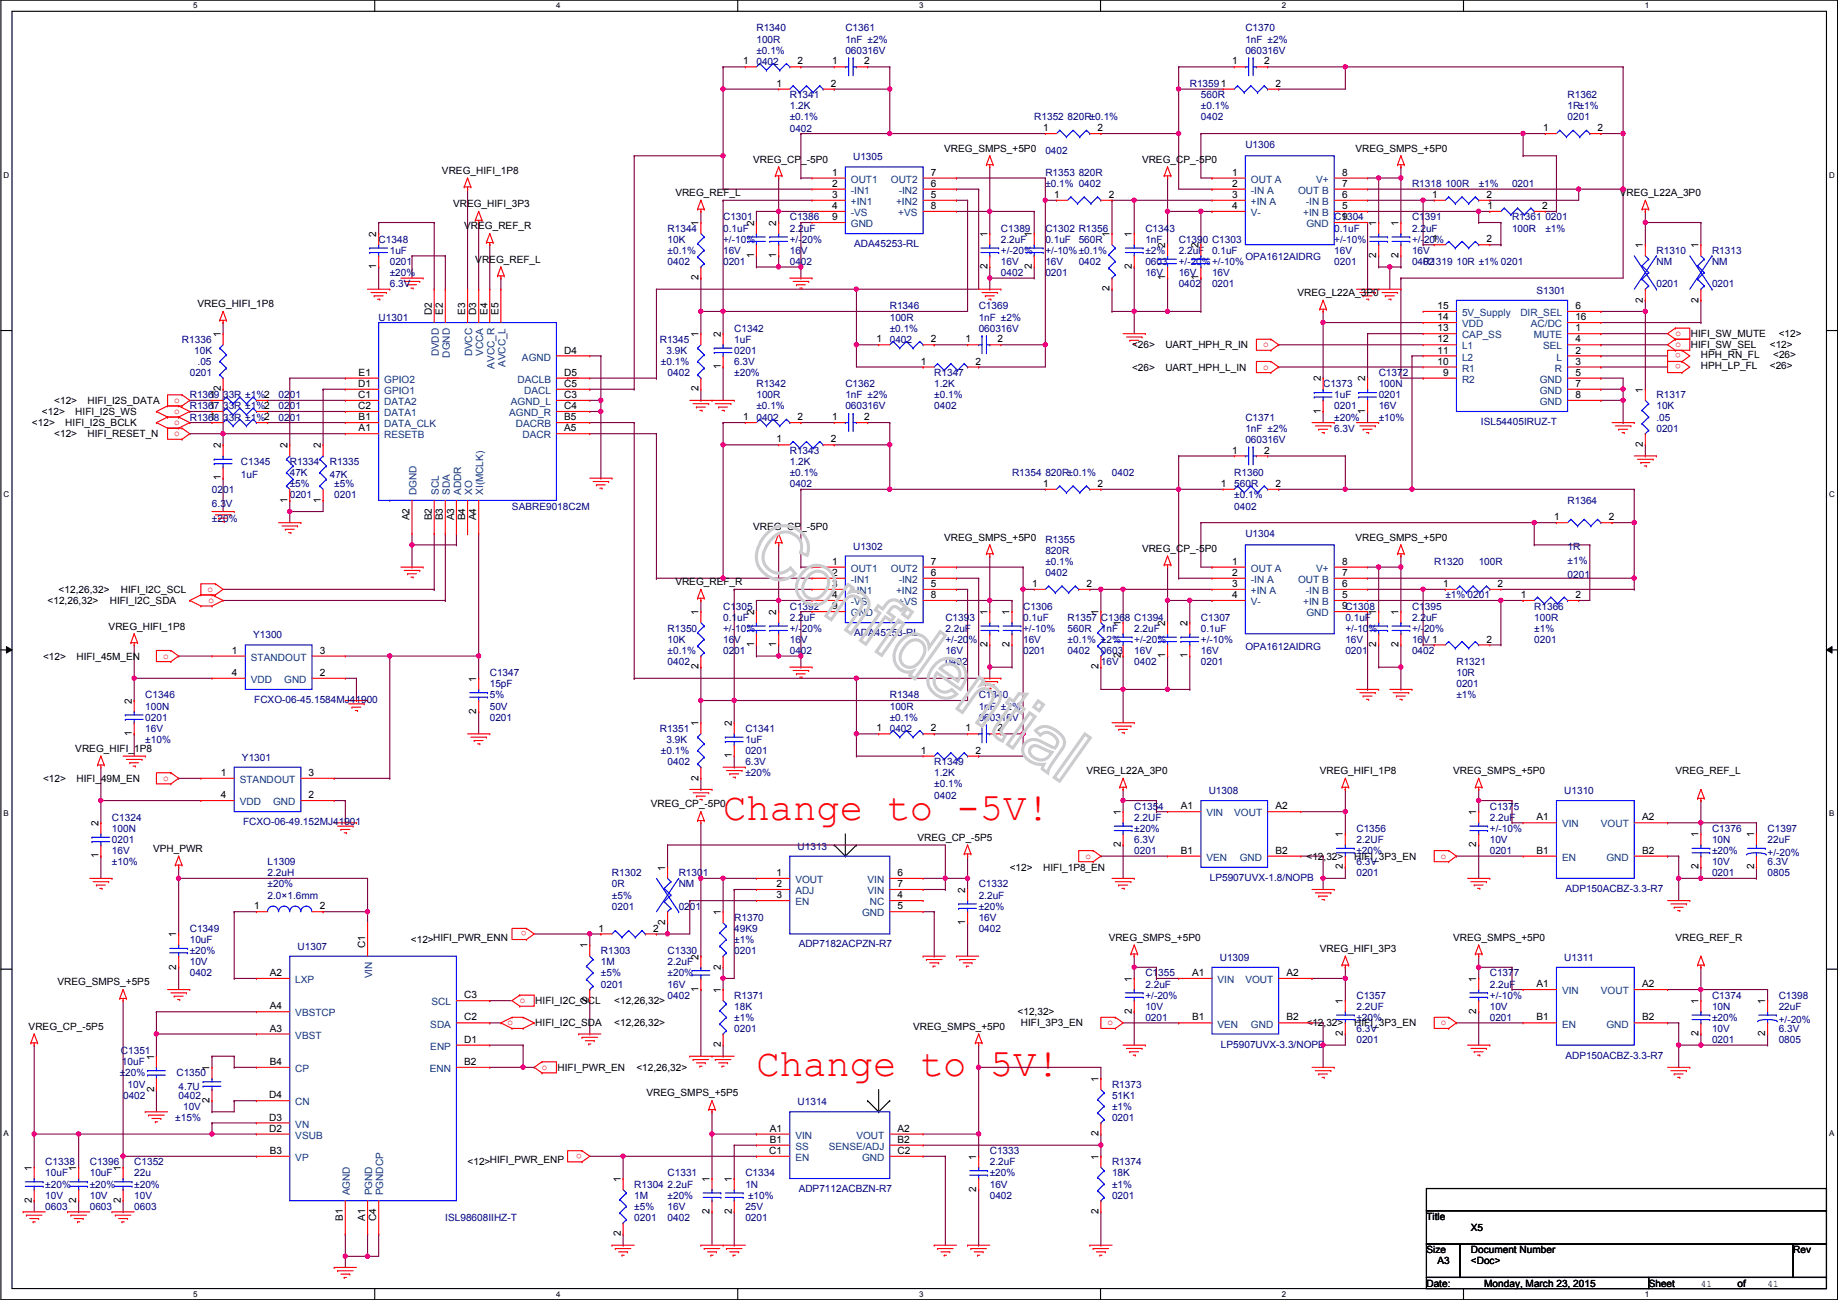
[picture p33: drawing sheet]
<svg xmlns="http://www.w3.org/2000/svg" width="420mm" height="297mm" viewBox="0 0 420 297" stroke-linecap="round" stroke-linejoin="round" font-family="sans-serif">
<defs><g id="words">
<g font-size="8.9" fill="#f00">
<text x="165.3" y="187.5">Change to -5V!</text>
<text x="172.9" y="245.9">Change to 5V!</text>
</g>
<g font-size="2.3" fill="#000080">
<text x="172.9" y="7.2">R1340</text>
<text x="172.9" y="9.7">100R</text>
<text x="193.2" y="7.2">C1361</text>
<text x="193.2" y="9.7">1nF ±2%</text>
<text x="284.7" y="7.2">C1370</text>
<text x="284.7" y="9.7">1nF ±2%</text>
<text x="172.9" y="12.3">±0.1%</text>
<text x="172.9" y="14.8">0402</text>
<text x="193.2" y="12.3">060316V</text>
<text x="284.7" y="12.3">060316V</text>
<text x="180.5" y="22.4">R1341</text>
<text x="272" y="19.9">R13591</text>
<text x="274.5" y="22.4">560R</text>
<text x="358.3" y="22.4">R1362</text>
<text x="180.5" y="25">1.2K</text>
<text x="180.5" y="27.5">±0.1%</text>
<text x="236.4" y="27.5">R1352 820R±0.1%</text>
<text x="274.5" y="25">±0.1%</text>
<text x="274.5" y="27.5">0402</text>
<text x="358.3" y="25">1R±1%</text>
<text x="358.3" y="27.5">0201</text>
<text x="180.5" y="30.1">0402</text>
<text x="239" y="35.1">0402</text>
<text x="284.7" y="33.9">U1306</text>
<text x="195" y="36.7">U1305</text>
<text x="239" y="40.2">R1353 820R</text>
<text x="239" y="42.8">±0.1% 0402</text>
<text x="322.8" y="42.8">R1318 100R</text>
<text x="338" y="42.8">±1%</text>
<text x="345.6" y="42.8">0201</text>
<text x="152.6" y="52.9">R1344</text>
<text x="165.3" y="50.4">C1301</text>
<text x="165.3" y="52.9">0.1uF</text>
<text x="180.5" y="50.4">C1386</text>
<text x="180.5" y="52.9">2.2uF</text>
<text x="228.8" y="52.9">C1389</text>
<text x="239" y="52.9">C1302 R1356</text>
<text x="261.8" y="52.9">C1343</text>
<text x="305" y="50.4">C1304</text>
<text x="305" y="52.9">0.1uF</text>
<text x="322.8" y="50.4">C1391</text>
<text x="322.8" y="52.9">2.2uF</text>
<text x="345.6" y="50.4">R1361</text>
<text x="345.6" y="52.9">100R</text>
<text x="353.3" y="52.9">±1%</text>
<text x="353.3" y="50.4">0201</text>
<text x="86.6" y="55.5">C1348</text>
<text x="89.1" y="58">1uF</text>
<text x="152.6" y="55.5">10K</text>
<text x="152.6" y="58">±0.1%</text>
<text x="165.3" y="58">16V</text>
<text x="165.3" y="55.5">+/-10%</text>
<text x="180.5" y="58">16V</text>
<text x="180.5" y="55.5">+/-20%</text>
<text x="195.3" y="56.5">ADA45253-RL</text>
<text x="228.8" y="55.5">2.2uF</text>
<text x="228.8" y="58">+/-20%</text>
<text x="239" y="55.5">0.1uF</text>
<text x="239" y="58">+/-10%±0.1%</text>
<text x="246.6" y="55.5">560R</text>
<text x="261.8" y="55.5">1nF</text>
<text x="261.8" y="58">±2%</text>
<text x="269.4" y="55.5">C1390 C1303</text>
<text x="269.4" y="58">2.2uF</text>
<text x="277.1" y="58">0.1uF</text>
<text x="284.7" y="59.5">OPA1612AIDRG</text>
<text x="305" y="58">16V</text>
<text x="305" y="55.5">+/-10%</text>
<text x="322.8" y="58">16V</text>
<text x="322.8" y="55.5">+/-20%</text>
<text x="378.7" y="58">R1310</text>
<text x="391.4" y="58">R1313</text>
<text x="89.1" y="60.5">0201</text>
<text x="89.1" y="65.6">6.3V</text>
<text x="89.1" y="63.1">±20%</text>
<text x="152.6" y="60.5">0402</text>
<text x="165.3" y="60.5">0201</text>
<text x="180.5" y="60.5">0402</text>
<text x="228.8" y="63.1">0402</text>
<text x="228.8" y="60.5">16V</text>
<text x="239" y="63.1">0201</text>
<text x="239" y="60.5">16V</text>
<text x="246.6" y="60.5">0402</text>
<text x="261.8" y="60.5">0603</text>
<text x="261.8" y="63.1">16V</text>
<text x="269.4" y="65.6">0402</text>
<text x="269.4" y="63.1">16V</text>
<text x="269.4" y="60.5">+/-20%+/-10%</text>
<text x="277.1" y="65.6">0201</text>
<text x="277.1" y="63.1">16V</text>
<text x="305" y="60.5">0201</text>
<text x="322.8" y="60.5">0402</text>
<text x="325.3" y="60.5">R1319 10R ±1% 0201</text>
<text x="378.7" y="60.5">NM</text>
<text x="378.7" y="65.6">0201</text>
<text x="391.4" y="60.5">NM</text>
<text x="391.4" y="65.6">0201</text>
<text x="203.4" y="70.7">R1346</text>
<text x="223.7" y="70.7">C1369</text>
<text x="351.2" y="67.1">S1301</text>
<text x="86.6" y="73.2">U1301</text>
<text x="167.8" y="75.8">C1342</text>
<text x="203.4" y="73.2">100R</text>
<text x="203.4" y="75.8">±0.1%</text>
<text x="223.7" y="73.2">1nF ±2%</text>
<text x="223.7" y="75.8">060316V</text>
<text x="41.6" y="78.3">R1336</text>
<text x="44.4" y="80.9">10K</text>
<text x="45.2" y="83.4">.05</text>
<text x="150.8" y="78.3">R1345</text>
<text x="151.1" y="83.4">±0.1%</text>
<text x="152.3" y="80.9">3.9K</text>
<text x="167.8" y="78.3">1uF</text>
<text x="167.8" y="80.9">0201</text>
<text x="167.8" y="83.4">6.3V</text>
<text x="203.4" y="78.3">0402</text>
<text x="43.4" y="85.9">0201</text>
<text x="152.6" y="85.9">0402</text>
<text x="167.8" y="85.9">±20%</text>
<text x="172.9" y="88.5">R1342</text>
<text x="193.2" y="88.5">C1362</text>
<text x="213.6" y="85.9">R1347</text>
<text x="213.6" y="88.5">1.2K</text>
<text x="302.5" y="88.5">C1373</text>
<text x="315.2" y="85.9">C1372</text>
<text x="315.2" y="88.5">100N</text>
<text x="43.4" y="93.6">R1367 33R ±1%2</text>
<text x="43.4" y="91">R1369 33R ±1%2</text>
<text x="63.7" y="93.6">0201</text>
<text x="63.7" y="91">0201</text>
<text x="172.9" y="91">100R</text>
<text x="172.9" y="93.6">±0.1%</text>
<text x="193.2" y="91">1nF ±2%</text>
<text x="193.2" y="93.6">060316V</text>
<text x="213.6" y="91">±0.1%</text>
<text x="213.6" y="93.6">0402</text>
<text x="305" y="91">1uF</text>
<text x="305" y="93.6">0201</text>
<text x="315.2" y="91">0201</text>
<text x="315.2" y="93.6">16V</text>
<text x="378.7" y="91">R1317</text>
<text x="378.7" y="93.6">10K</text>
<text x="43.4" y="96.1">R1368 33R ±1%2</text>
<text x="63.7" y="96.1">0201</text>
<text x="172.9" y="96.1">0402</text>
<text x="284.7" y="96.1">C1371</text>
<text x="284.7" y="98.6">1nF ±2%</text>
<text x="284.7" y="101.2">060316V</text>
<text x="305" y="98.6">6.3V</text>
<text x="305" y="96.1">±20%</text>
<text x="315.2" y="96.1">±10%</text>
<text x="338.5" y="97.1">ISL54405IRUZ-T</text>
<text x="378.7" y="96.1">.05</text>
<text x="378.7" y="98.6">0201</text>
<text x="55.1" y="106.3">C1345</text>
<text x="66.2" y="106.3">R1334</text>
<text x="75.4" y="106.3">R1335</text>
<text x="180.5" y="103.7">R1343</text>
<text x="180.5" y="106.3">1.2K</text>
<text x="48.5" y="112.6">0201</text>
<text x="55.1" y="109.3">1uF</text>
<text x="66.2" y="108.8">47K</text>
<text x="66.2" y="111.3">±5%</text>
<text x="66.2" y="113.9">0201</text>
<text x="75.4" y="109.3">47K</text>
<text x="76.4" y="111.3">±5%</text>
<text x="76.4" y="113.9">0201</text>
<text x="180.5" y="108.8">±0.1%</text>
<text x="180.5" y="111.3">0402</text>
<text x="231.3" y="108.8">R1354 820R±0.1%</text>
<text x="254.2" y="108.8">0402</text>
<text x="282.1" y="108.8">R1360</text>
<text x="282.1" y="111.3">560R</text>
<text x="282.1" y="113.9">±0.1%</text>
<text x="48.5" y="115.9">6.3V</text>
<text x="48.5" y="119.2">±20%</text>
<text x="117" y="116.4">SABRE9018C2M</text>
<text x="282.1" y="116.4">0402</text>
<text x="358.3" y="115.1">R1364</text>
<text x="195" y="125.6">U1302</text>
<text x="239" y="124">R1355</text>
<text x="284.7" y="122.8">U1304</text>
<text x="358.3" y="125.6">1R</text>
<text x="239" y="126.6">820R</text>
<text x="239" y="129.1">±0.1%</text>
<text x="239" y="131.7">0402</text>
<text x="327.9" y="129.1">R1320</text>
<text x="338" y="129.1">100R</text>
<text x="358.3" y="128.9">±1%</text>
<text x="330.4" y="136.7">±1% 0201</text>
<text x="358.3" y="132.2">0201</text>
<text x="165.3" y="139.3">C1305</text>
<text x="165.3" y="141.8">0.1uF</text>
<text x="180.5" y="139.3">C1392</text>
<text x="180.5" y="141.8">2.2uF</text>
<text x="216.1" y="141.8">C1393</text>
<text x="233.9" y="139.3">C1306</text>
<text x="233.9" y="141.8">0.1uF</text>
<text x="244" y="141.8">R1357</text>
<text x="251.7" y="141.8">C1368 C1394</text>
<text x="274.5" y="141.8">C1307</text>
<text x="307.5" y="141.8">0.1uF</text>
<text x="322.8" y="139.3">C1395</text>
<text x="322.8" y="141.8">2.2uF</text>
<text x="350.7" y="139.3">R1366</text>
<text x="350.7" y="141.8">100R</text>
<text x="57.9" y="145.9">Y1300</text>
<text x="152.6" y="144.4">R1350</text>
<text x="152.6" y="146.9">10K</text>
<text x="152.6" y="149.4">±0.1%</text>
<text x="165.3" y="149.4">0201</text>
<text x="165.3" y="146.9">16V</text>
<text x="165.3" y="144.4">+/-10%</text>
<text x="180.5" y="149.4">0402</text>
<text x="180.5" y="146.9">16V</text>
<text x="180.5" y="144.4">+/-20%</text>
<text x="195.3" y="145.4">ADA45253-RL</text>
<text x="216.1" y="144.4">2.2uF</text>
<text x="216.1" y="149.4">16V</text>
<text x="216.1" y="146.9">+/-20%</text>
<text x="233.9" y="149.4">0201</text>
<text x="233.9" y="146.9">16V</text>
<text x="233.9" y="144.4">+/-10%</text>
<text x="244" y="144.4">560R</text>
<text x="244" y="146.9">±0.1% ±2%</text>
<text x="244" y="149.4">0402</text>
<text x="251.7" y="144.4">1nF</text>
<text x="251.7" y="149.4">0603</text>
<text x="259.3" y="144.4">2.2uF</text>
<text x="259.3" y="149.4">16V</text>
<text x="259.3" y="146.9">+/-20%</text>
<text x="274.5" y="144.4">0.1uF</text>
<text x="274.5" y="149.4">16V</text>
<text x="274.5" y="146.9">+/-10%</text>
<text x="284.7" y="148.4">OPA1612AIDRG</text>
<text x="307.5" y="149.4">0201</text>
<text x="307.5" y="146.9">16V</text>
<text x="307.5" y="144.4">+/-10%</text>
<text x="322.8" y="149.4">0402</text>
<text x="322.8" y="146.9">16V 1</text>
<text x="322.8" y="144.4">+/-20%</text>
<text x="350.7" y="144.4">±1%</text>
<text x="350.7" y="146.9">0201</text>
<text x="112" y="154.5">C1347</text>
<text x="152.6" y="152">0402</text>
<text x="216.1" y="152">0402</text>
<text x="251.7" y="152">16V</text>
<text x="259.3" y="152">0402</text>
<text x="274.5" y="152">0201</text>
<text x="332.9" y="152">R1321</text>
<text x="332.9" y="154.5">10R</text>
<text x="33.2" y="159.6">C1346</text>
<text x="58.1" y="160.6">FCXO-06-45.1584MJ41900</text>
<text x="112" y="157.1">15pF</text>
<text x="112" y="159.6">5%</text>
<text x="203.4" y="159.6">R1348</text>
<text x="223.7" y="159.6">C1340</text>
<text x="332.9" y="159.6">±1%</text>
<text x="332.9" y="157.1">0201</text>
<text x="33.2" y="162.1">100N</text>
<text x="33.2" y="164.7">0201</text>
<text x="33.2" y="167.2">16V</text>
<text x="112" y="164.7">0201</text>
<text x="112" y="162.1">50V</text>
<text x="150.8" y="167.2">R1351</text>
<text x="170.4" y="167.2">C1341</text>
<text x="203.4" y="162.1">100R</text>
<text x="203.4" y="164.7">±0.1%</text>
<text x="203.4" y="167.2">0402</text>
<text x="223.7" y="162.1">1nF ±2%</text>
<text x="223.7" y="164.7">060316V</text>
<text x="33.2" y="169.8">±10%</text>
<text x="55.3" y="173.8">Y1301</text>
<text x="151.1" y="172.3">±0.1%</text>
<text x="152.3" y="169.8">3.9K</text>
<text x="170.4" y="169.8">1uF</text>
<text x="170.4" y="172.3">0201</text>
<text x="152.6" y="174.8">0402</text>
<text x="170.4" y="174.8">6.3V</text>
<text x="170.4" y="177.4">±20%</text>
<text x="213.6" y="174.8">R1349</text>
<text x="213.6" y="177.4">1.2K</text>
<text x="213.6" y="179.9">±0.1%</text>
<text x="213.6" y="182.5">0402</text>
<text x="259.3" y="185">C1354</text>
<text x="276.3" y="181.4">U1308</text>
<text x="340.6" y="185">C1375</text>
<text x="357.6" y="181.4">U1310</text>
<text x="25.6" y="187.5">C1324</text>
<text x="25.6" y="190.1">100N</text>
<text x="55.6" y="188.6">FCXO-06-49.152MJ41901</text>
<text x="259.3" y="187.5">2.2UF</text>
<text x="259.3" y="190.1">±20%</text>
<text x="310.1" y="190.1">C1356</text>
<text x="340.6" y="187.5">2.2uF</text>
<text x="340.6" y="190.1">+/-10%</text>
<text x="391.4" y="190.1">C1376</text>
<text x="404.1" y="190.1">C1397</text>
<text x="25.6" y="192.6">0201</text>
<text x="25.6" y="195.2">16V</text>
<text x="25.6" y="197.7">±10%</text>
<text x="61.2" y="197.7">L1309</text>
<text x="182.3" y="194.1">U1313</text>
<text x="259.3" y="195.2">0201</text>
<text x="259.3" y="192.6">6.3V</text>
<text x="310.1" y="192.6">2.2UF</text>
<text x="310.1" y="197.7">6.3V</text>
<text x="310.1" y="195.2">±20%</text>
<text x="340.6" y="195.2">0201</text>
<text x="340.6" y="192.6">10V</text>
<text x="391.4" y="192.6">10N</text>
<text x="391.4" y="197.7">10V</text>
<text x="391.4" y="195.2">±20%</text>
<text x="404.1" y="192.6">22uF</text>
<text x="404.1" y="197.7">6.3V</text>
<text x="404.1" y="195.7">+/-20%</text>
<text x="61.2" y="200.2">2.2uH</text>
<text x="61.2" y="202.8">±20%</text>
<text x="139.9" y="200.2">R1302</text>
<text x="139.9" y="202.8">0R</text>
<text x="155.1" y="200.2">R1301</text>
<text x="155.1" y="202.8">NM</text>
<text x="223.7" y="202.8">C1332</text>
<text x="276.6" y="201.3">LP5907UVX-1.8/NOPB</text>
<text x="310.1" y="200.2">0201</text>
<text x="357.8" y="203.8">ADP150ACBZ-3.3-R7</text>
<text x="391.4" y="200.2">0201</text>
<text x="404.1" y="200.2">0805</text>
<text x="61.2" y="205.3">2.0×1.6mm</text>
<text x="139.9" y="205.3">±5%</text>
<text x="139.9" y="207.9">0201</text>
<text x="155.1" y="207.9">0201</text>
<text x="223.7" y="205.3">2.2uF</text>
<text x="223.7" y="207.9">±20%</text>
<text x="43.4" y="212.9">C1349</text>
<text x="43.4" y="215.5">10uF</text>
<text x="167.8" y="210.4">R1370</text>
<text x="167.8" y="212.9">49K9</text>
<text x="167.8" y="215.5">±1%</text>
<text x="223.7" y="212.9">0402</text>
<text x="223.7" y="210.4">16V</text>
<text x="43.4" y="220.6">10V</text>
<text x="43.4" y="218">±20%</text>
<text x="68" y="217">U1307</text>
<text x="137.4" y="218">R1303</text>
<text x="137.4" y="220.6">1M</text>
<text x="152.6" y="218">C1330</text>
<text x="152.6" y="220.6">2.2uF</text>
<text x="167.8" y="218">0201</text>
<text x="182.6" y="216.5">ADP7182ACPZN-R7</text>
<text x="278.8" y="219.5">U1309</text>
<text x="357.6" y="219.5">U1311</text>
<text x="43.4" y="223.1">0402</text>
<text x="137.4" y="223.1">±5%</text>
<text x="137.4" y="225.6">0201</text>
<text x="152.6" y="225.6">16V</text>
<text x="152.6" y="223.1">±20%</text>
<text x="261.8" y="223.1">C1355</text>
<text x="261.8" y="225.6">2.2uF</text>
<text x="340.6" y="223.1">C1377</text>
<text x="340.6" y="225.6">2.2uF</text>
<text x="152.6" y="228.2">0402</text>
<text x="167.8" y="228.2">R1371</text>
<text x="167.8" y="230.7">18K</text>
<text x="167.8" y="233.3">±1%</text>
<text x="261.8" y="233.3">0201</text>
<text x="261.8" y="230.7">10V</text>
<text x="261.8" y="228.2">+/-20%</text>
<text x="310.1" y="228.2">C1357</text>
<text x="310.1" y="230.7">2.2UF</text>
<text x="310.1" y="233.3">±20%</text>
<text x="340.6" y="233.3">0201</text>
<text x="340.6" y="230.7">10V</text>
<text x="340.6" y="228.2">+/-10%</text>
<text x="391.4" y="228.2">C1374</text>
<text x="391.4" y="230.7">10N</text>
<text x="391.4" y="233.3">±20%</text>
<text x="406.6" y="228.2">C1398</text>
<text x="406.6" y="230.7">22uF</text>
<text x="406.6" y="233.8">+/-20%</text>
<text x="167.8" y="235.8">0201</text>
<text x="279.1" y="239.4">LP5907UVX-3.3/NOPB</text>
<text x="310.1" y="238.3">0201</text>
<text x="310.1" y="235.8">6.3V</text>
<text x="391.4" y="238.3">0201</text>
<text x="391.4" y="235.8">10V</text>
<text x="406.6" y="238.3">0805</text>
<text x="406.6" y="235.8">6.3V</text>
<text x="27.4" y="246">±20%</text>
<text x="27.6" y="240.9">C1351</text>
<text x="27.9" y="243.4">10uF</text>
<text x="40.3" y="246">C1350</text>
<text x="357.8" y="241.9">ADP150ACBZ-3.3-R7</text>
<text x="28.1" y="251">0402</text>
<text x="29.2" y="248.5">10V</text>
<text x="40.8" y="249">4.7U</text>
<text x="40.8" y="251">0402</text>
<text x="254.2" y="248.5">R1373</text>
<text x="254.2" y="251">51K1</text>
<text x="40.1" y="256.1">±15%</text>
<text x="41.9" y="253.6">10V</text>
<text x="182.3" y="252.6">U1314</text>
<text x="254.2" y="253.6">±1%</text>
<text x="254.2" y="256.1">0201</text>
<text x="226.3" y="263.7">C1333</text>
<text x="10.4" y="266.3">C1338</text>
<text x="10.4" y="268.8">10uF</text>
<text x="20.5" y="266.3">C1396</text>
<text x="20.5" y="268.8">10uF</text>
<text x="30.7" y="266.3">C1352</text>
<text x="30.7" y="268.8">22u</text>
<text x="152.6" y="268.8">C1331</text>
<text x="170.4" y="268.8">C1334</text>
<text x="226.3" y="266.3">2.2uF</text>
<text x="226.3" y="268.8">±20%</text>
<text x="254.2" y="266.3">R1374</text>
<text x="254.2" y="268.8">18K</text>
<text x="10.4" y="273.9">10V</text>
<text x="10.4" y="271.4">±20%</text>
<text x="20.5" y="273.9">10V</text>
<text x="20.5" y="271.4">±20%</text>
<text x="30.7" y="273.9">10V</text>
<text x="30.7" y="271.4">±20%</text>
<text x="145" y="271.4">R1304</text>
<text x="145" y="273.9">1M</text>
<text x="152.6" y="271.4">2.2uF</text>
<text x="152.6" y="273.9">±20%</text>
<text x="170.4" y="271.4">1N</text>
<text x="171" y="273.9">±10%</text>
<text x="182.6" y="272.4">ADP7112ACBZN-R7</text>
<text x="226.3" y="273.9">0402</text>
<text x="226.3" y="271.4">16V</text>
<text x="254.2" y="271.4">±1%</text>
<text x="254.2" y="273.9">0201</text>
<text x="10.4" y="276.4">0603</text>
<text x="20.5" y="276.4">0603</text>
<text x="30.7" y="276.4">0603</text>
<text x="101.8" y="279">ISL98608IIHZ-T</text>
<text x="145" y="276.4">±5%</text>
<text x="145" y="279">0201</text>
<text x="152.6" y="279">0402</text>
<text x="152.6" y="276.4">16V</text>
<text x="170.4" y="279">0201</text>
<text x="170.4" y="276.4">25V</text>
</g>
<g font-size="2.3">
<text x="169.9" y="14.7">1</text>
<text x="182.3" y="14.7">2</text>
<text x="190.2" y="14.7">1</text>
<text x="197.6" y="14.7">2</text>
<text x="281.6" y="14.7">1</text>
<text x="289" y="14.7">2</text>
<text x="177.5" y="19.8">1</text>
<text x="189.9" y="19.8">2</text>
<text x="291.5" y="19.8">2</text>
<text x="238.5" y="30">1</text>
<text x="250.9" y="30">2</text>
<text x="352.8" y="30">1</text>
<text x="365.2" y="30">2</text>
<text x="215.8" y="34.6">VREG_SMPS_+5P0</text>
<text x="309.8" y="34.6">VREG_SMPS_+5P0</text>
<text x="101" y="39.7">VREG_HIFI_1P8</text>
<text x="172.2" y="37.2">VREG_CP_-5P0</text>
<text x="190.2" y="40.1">1</text>
<text x="212.8" y="40.1">7</text>
<text x="261.1" y="37.2">VREG_CP_-5P0</text>
<text x="281.6" y="40.1">1</text>
<text x="306.8" y="40.1">8</text>
<text x="103.6" y="47.3">VREG_HIFI_3P3</text>
<text x="154.4" y="44.8">VREG_REF_L</text>
<text x="190.2" y="42.7">2</text>
<text x="190.2" y="45.2">3</text>
<text x="190.2" y="47.8">4</text>
<text x="212.8" y="42.7">6</text>
<text x="212.8" y="45.2">5</text>
<text x="212.8" y="47.8">8</text>
<text x="241" y="45.2">1</text>
<text x="253.4" y="45.2">2</text>
<text x="281.6" y="42.7">2</text>
<text x="281.6" y="45.2">3</text>
<text x="281.6" y="47.8">4</text>
<text x="306.8" y="47.8">5</text>
<text x="306.8" y="45.2">6</text>
<text x="306.8" y="42.7">7</text>
<text x="327.4" y="45.2">1</text>
<text x="339.8" y="45.2">2</text>
<text x="340.1" y="47.8">1</text>
<text x="352.5" y="47.8">2</text>
<text x="370.3" y="44.8">VREG_L22A_3P0</text>
<text x="106.1" y="52.4">VREG_REF_R</text>
<text x="159.7" y="51.6" transform="rotate(-90 159.7 51.6)">1</text>
<text x="172.4" y="51.6" transform="rotate(-90 172.4 51.6)">2</text>
<text x="177.4" y="51.6" transform="rotate(-90 177.4 51.6)">2</text>
<text x="190.2" y="50.3">9</text>
<text x="306.8" y="50.3">9</text>
<text x="314.6" y="51.6" transform="rotate(-90 314.6 51.6)">1</text>
<text x="319.7" y="51.6" transform="rotate(-90 319.7 51.6)">1</text>
<text x="86" y="54.1" transform="rotate(-90 86 54.1)">2</text>
<text x="172.4" y="59" transform="rotate(-90 172.4 59)">1</text>
<text x="177.4" y="59" transform="rotate(-90 177.4 59)">1</text>
<text x="225.7" y="54.1" transform="rotate(-90 225.7 54.1)">1</text>
<text x="235.9" y="54.1" transform="rotate(-90 235.9 54.1)">1</text>
<text x="253.6" y="54.1" transform="rotate(-90 253.6 54.1)">1</text>
<text x="258.7" y="54.1" transform="rotate(-90 258.7 54.1)">1</text>
<text x="266.3" y="56.7" transform="rotate(-90 266.3 56.7)">2</text>
<text x="274" y="56.7" transform="rotate(-90 274 56.7)">2</text>
<text x="314.6" y="59" transform="rotate(-90 314.6 59)">2</text>
<text x="319.7" y="59" transform="rotate(-90 319.7 59)">2</text>
<text x="327.4" y="55.4">1</text>
<text x="339.8" y="55.4">2</text>
<text x="375.6" y="56.7" transform="rotate(-90 375.6 56.7)">1</text>
<text x="388.3" y="56.7" transform="rotate(-90 388.3 56.7)">1</text>
<text x="86" y="61.5" transform="rotate(-90 86 61.5)">1</text>
<text x="108.7" y="60">VREG_REF_L</text>
<text x="159.7" y="64.1" transform="rotate(-90 159.7 64.1)">2</text>
<text x="225.7" y="61.5" transform="rotate(-90 225.7 61.5)">2</text>
<text x="235.9" y="61.5" transform="rotate(-90 235.9 61.5)">2</text>
<text x="258.7" y="61.5" transform="rotate(-90 258.7 61.5)">2</text>
<text x="266.3" y="64.1" transform="rotate(-90 266.3 64.1)">1</text>
<text x="274" y="64.1" transform="rotate(-90 274 64.1)">1</text>
<text x="45.2" y="70.2">VREG_HIFI_1P8</text>
<text x="98.7" y="71.9" transform="rotate(-90 98.7 71.9)">D2</text>
<text x="101.2" y="71.9" transform="rotate(-90 101.2 71.9)">E2</text>
<text x="106.3" y="71.9" transform="rotate(-90 106.3 71.9)">E3</text>
<text x="108.9" y="71.9" transform="rotate(-90 108.9 71.9)">D3</text>
<text x="111.4" y="71.9" transform="rotate(-90 111.4 71.9)">E4</text>
<text x="113.9" y="71.9" transform="rotate(-90 113.9 71.9)">E5</text>
<text x="253.6" y="66.6" transform="rotate(-90 253.6 66.6)">2</text>
<text x="296.6" y="67.6">VREG_L22A_3P0</text>
<text x="328.6" y="70.6">15</text>
<text x="360.1" y="70.6">6</text>
<text x="375.6" y="69.1" transform="rotate(-90 375.6 69.1)">2</text>
<text x="388.3" y="69.1" transform="rotate(-90 388.3 69.1)">2</text>
<text x="50.5" y="77" transform="rotate(-90 50.5 77)">1</text>
<text x="159.7" y="77" transform="rotate(-90 159.7 77)">1</text>
<text x="164.7" y="77" transform="rotate(-90 164.7 77)">2</text>
<text x="328.6" y="73.2">14</text>
<text x="328.6" y="75.7">13</text>
<text x="360.1" y="73.2">16</text>
<text x="360.1" y="75.7">1</text>
<text x="386.5" y="77">HIFI_SW_MUTE</text>
<text x="406.6" y="77">&lt;12&gt;</text>
<text x="129" y="80.8">D4</text>
<text x="200.4" y="78.2">1</text>
<text x="210.5" y="83.3">1</text>
<text x="212.8" y="78.2">2</text>
<text x="220.7" y="78.2">1</text>
<text x="223" y="83.3">2</text>
<text x="228" y="78.2">2</text>
<text x="258.8" y="79.6">&lt;26&gt;</text>
<text x="266.4" y="79.6">UART_HPH_R_IN</text>
<text x="328.6" y="78.2">12</text>
<text x="328.6" y="80.8">11</text>
<text x="328.6" y="83.3">10</text>
<text x="360.1" y="78.2">4</text>
<text x="360.1" y="80.8">2</text>
<text x="360.1" y="83.3">3</text>
<text x="386.5" y="79.6">HIFI_SW_SEL</text>
<text x="388.8" y="81.9">HPH_RN_FL</text>
<text x="404.6" y="79.6">&lt;12&gt;</text>
<text x="405.3" y="81.9">&lt;26&gt;</text>
<text x="50.5" y="89.5" transform="rotate(-90 50.5 89.5)">2</text>
<text x="81.9" y="88.4">D1</text>
<text x="82" y="85.9">E1</text>
<text x="129" y="88.4">C5</text>
<text x="129" y="85.9">D5</text>
<text x="159.7" y="89.5" transform="rotate(-90 159.7 89.5)">2</text>
<text x="164.7" y="84.4" transform="rotate(-90 164.7 84.4)">1</text>
<text x="258.8" y="84.7">&lt;26&gt;</text>
<text x="266.4" y="84.7">UART_HPH_L_IN</text>
<text x="301.9" y="87.2" transform="rotate(-90 301.9 87.2)">2</text>
<text x="312.1" y="87.2" transform="rotate(-90 312.1 87.2)">2</text>
<text x="329.9" y="85.9">9</text>
<text x="360.1" y="85.9">5</text>
<text x="360.1" y="88.4">7</text>
<text x="375.6" y="89.7" transform="rotate(-90 375.6 89.7)">1</text>
<text x="388.8" y="84.4">HPH_LP_FL</text>
<text x="404.6" y="84.4">&lt;26&gt;</text>
<text x="9.6" y="94.8">&lt;12&gt;</text>
<text x="12.4" y="92.3">&lt;12&gt;</text>
<text x="17.2" y="94.8">HIFI_I2S_WS</text>
<text x="20" y="92.3">HIFI_I2S_DATA</text>
<text x="48" y="93.5">1</text>
<text x="48" y="90.9">1</text>
<text x="81.9" y="90.9">C1</text>
<text x="81.9" y="93.5">C2</text>
<text x="129" y="93.5">C4</text>
<text x="129" y="90.9">C3</text>
<text x="301.9" y="94.5" transform="rotate(-90 301.9 94.5)">1</text>
<text x="312.1" y="94.5" transform="rotate(-90 312.1 94.5)">1</text>
<text x="360.1" y="90.9">8</text>
<text x="7.3" y="97.4">&lt;12&gt;</text>
<text x="12.4" y="99.9">&lt;12&gt;</text>
<text x="14.9" y="97.4">HIFI_I2S_BCLK</text>
<text x="20" y="99.9">HIFI_RESET_N</text>
<text x="48" y="96">1</text>
<text x="82" y="96">B1</text>
<text x="82" y="98.6">A1</text>
<text x="129" y="98.6">A5</text>
<text x="129" y="96">B5</text>
<text x="169.9" y="96">1</text>
<text x="177.5" y="101.1">1</text>
<text x="182.3" y="96">2</text>
<text x="189.9" y="101.1">2</text>
<text x="190.2" y="96">1</text>
<text x="197.6" y="96">2</text>
<text x="50.5" y="102.4" transform="rotate(-90 50.5 102.4)">2</text>
<text x="65.7" y="102.4" transform="rotate(-90 65.7 102.4)">2</text>
<text x="73.3" y="102.4" transform="rotate(-90 73.3 102.4)">2</text>
<text x="281.6" y="103.6">1</text>
<text x="289" y="103.6">2</text>
<text x="375.6" y="102.2" transform="rotate(-90 375.6 102.2)">2</text>
<text x="50.5" y="109.8" transform="rotate(-90 50.5 109.8)">1</text>
<text x="238.5" y="111.3">1</text>
<text x="250.9" y="111.3">2</text>
<text x="279.1" y="111.3">1</text>
<text x="291.5" y="111.3">2</text>
<text x="65.7" y="114.9" transform="rotate(-90 65.7 114.9)">1</text>
<text x="73.3" y="114.9" transform="rotate(-90 73.3 114.9)">1</text>
<text x="93.6" y="118.9" transform="rotate(-90 93.6 118.9)">A2</text>
<text x="98.7" y="118.9" transform="rotate(-90 98.7 118.9)">B2</text>
<text x="101.2" y="118.9" transform="rotate(-90 101.2 118.9)">B3</text>
<text x="103.8" y="118.9" transform="rotate(-90 103.8 118.9)">A3</text>
<text x="106.3" y="118.9" transform="rotate(-90 106.3 118.9)">B4</text>
<text x="108.9" y="118.9" transform="rotate(-90 108.9 118.9)">A4</text>
<text x="355.3" y="118.9">1</text>
<text x="367.7" y="118.9">2</text>
<text x="172.2" y="121">VREG_CP_-5P0</text>
<text x="215.8" y="123.5">VREG_SMPS_+5P0</text>
<text x="309.8" y="123.5">VREG_SMPS_+5P0</text>
<text x="190.2" y="129">1</text>
<text x="190.2" y="131.6">2</text>
<text x="212.8" y="129">7</text>
<text x="212.8" y="131.6">6</text>
<text x="261.1" y="126.1">VREG_CP_-5P0</text>
<text x="281.6" y="129">1</text>
<text x="281.6" y="131.6">2</text>
<text x="306.8" y="131.6">7</text>
<text x="306.8" y="129">8</text>
<text x="13.4" y="135.5">&lt;12,26,32&gt;</text>
<text x="27.6" y="135.5">HIFI_I2C_SCL</text>
<text x="154.4" y="133.7">VREG_REF_R</text>
<text x="190.2" y="134.1">3</text>
<text x="190.2" y="136.7">4</text>
<text x="212.8" y="134.1">5</text>
<text x="212.8" y="136.7">8</text>
<text x="235.9" y="134.1">1</text>
<text x="248.4" y="134.1">2</text>
<text x="281.6" y="134.1">3</text>
<text x="281.6" y="136.7">4</text>
<text x="306.8" y="136.7">5</text>
<text x="306.8" y="134.1">6</text>
<text x="329.9" y="134.1">1</text>
<text x="342.3" y="134.1">2</text>
<text x="347.7" y="136.7">1</text>
<text x="360.1" y="136.7">2</text>
<text x="10.9" y="138">&lt;12,26,32&gt;</text>
<text x="24.8" y="143.8">VREG_HIFI_1P8</text>
<text x="25.1" y="138">HIFI_I2C_SDA</text>
<text x="159.7" y="140.5" transform="rotate(-90 159.7 140.5)">1</text>
<text x="172.4" y="140.5" transform="rotate(-90 172.4 140.5)">2</text>
<text x="177.4" y="140.5" transform="rotate(-90 177.4 140.5)">2</text>
<text x="190.2" y="139.2">9</text>
<text x="225.7" y="140.5" transform="rotate(-90 225.7 140.5)">1</text>
<text x="230.8" y="140.5" transform="rotate(-90 230.8 140.5)">1</text>
<text x="251.1" y="140.5" transform="rotate(-90 251.1 140.5)">1</text>
<text x="256.2" y="143" transform="rotate(-90 256.2 143)">1</text>
<text x="266.3" y="143" transform="rotate(-90 266.3 143)">2</text>
<text x="271.4" y="143" transform="rotate(-90 271.4 143)">2</text>
<text x="306.8" y="139.2">9C1308</text>
<text x="314.6" y="140.5" transform="rotate(-90 314.6 140.5)">1</text>
<text x="319.7" y="140.5" transform="rotate(-90 319.7 140.5)">1</text>
<text x="53" y="149.4">1</text>
<text x="73.1" y="149.4">3</text>
<text x="172.4" y="147.9" transform="rotate(-90 172.4 147.9)">1</text>
<text x="177.4" y="147.9" transform="rotate(-90 177.4 147.9)">1</text>
<text x="225.7" y="147.9" transform="rotate(-90 225.7 147.9)">2</text>
<text x="230.8" y="147.9" transform="rotate(-90 230.8 147.9)">2</text>
<text x="314.6" y="147.9" transform="rotate(-90 314.6 147.9)">2</text>
<text x="319.7" y="147.9" transform="rotate(-90 319.7 147.9)">2</text>
<text x="339.8" y="146.8">2</text>
<text x="9.9" y="150.7">&lt;12&gt;</text>
<text x="17.5" y="150.7">HIFI_45M_EN</text>
<text x="53" y="154.4">4</text>
<text x="73.1" y="154.4">2</text>
<text x="108.9" y="155.7" transform="rotate(-90 108.9 155.7)">1</text>
<text x="159.7" y="153" transform="rotate(-90 159.7 153)">2</text>
<text x="251.1" y="153" transform="rotate(-90 251.1 153)">2</text>
<text x="256.2" y="150.4" transform="rotate(-90 256.2 150.4)">2</text>
<text x="266.3" y="150.4" transform="rotate(-90 266.3 150.4)">1</text>
<text x="271.4" y="150.4" transform="rotate(-90 271.4 150.4)">1</text>
<text x="30.1" y="160.8" transform="rotate(-90 30.1 160.8)">2</text>
<text x="108.9" y="163.1" transform="rotate(-90 108.9 163.1)">2</text>
<text x="159.7" y="165.9" transform="rotate(-90 159.7 165.9)">1</text>
<text x="167.3" y="165.9" transform="rotate(-90 167.3 165.9)">2</text>
<text x="200.4" y="167.1">1</text>
<text x="212.8" y="167.1">2</text>
<text x="220.7" y="167.1">1</text>
<text x="228" y="167.1">2</text>
<text x="17.2" y="171.8">VREG_HIFI_1P8</text>
<text x="30.1" y="168.2" transform="rotate(-90 30.1 168.2)">1</text>
<text x="167.3" y="173.3" transform="rotate(-90 167.3 173.3)">1</text>
<text x="210.5" y="172.2">1</text>
<text x="223" y="172.2">2</text>
<text x="9.9" y="178.6">&lt;12&gt;</text>
<text x="17.5" y="178.6">HIFI_49M_EN</text>
<text x="50.5" y="177.3">1</text>
<text x="70.6" y="177.3">3</text>
<text x="159.7" y="178.4" transform="rotate(-90 159.7 178.4)">2</text>
<text x="248.4" y="176.9">VREG_L22A_3P0</text>
<text x="301.7" y="176.9">VREG_HIFI_1P8</text>
<text x="332.2" y="176.9">VREG_SMPS_+5P0</text>
<text x="383" y="176.9">VREG_REF_L</text>
<text x="50.5" y="182.4">4</text>
<text x="70.6" y="182.4">2</text>
<text x="148.8" y="184.5">VREG_CP_-5P0</text>
<text x="269.9" y="184.9">A1</text>
<text x="291.5" y="184.9">A2</text>
<text x="22.5" y="188.8" transform="rotate(-90 22.5 188.8)">2</text>
<text x="256.2" y="186.2" transform="rotate(-90 256.2 186.2)">1</text>
<text x="307" y="191.3" transform="rotate(-90 307 191.3)">1</text>
<text x="337.5" y="186.2" transform="rotate(-90 337.5 186.2)">1</text>
<text x="351.2" y="187.5">A1</text>
<text x="375.4" y="187.5">A2</text>
<text x="388.3" y="191.3" transform="rotate(-90 388.3 191.3)">1</text>
<text x="401" y="191.3" transform="rotate(-90 401 191.3)">1</text>
<text x="22.5" y="196.1" transform="rotate(-90 22.5 196.1)">1</text>
<text x="35" y="194.6">VPH_PWR</text>
<text x="209.8" y="192.1">VREG_CP_-5P5</text>
<text x="256.2" y="193.6" transform="rotate(-90 256.2 193.6)">2</text>
<text x="269.9" y="195.1">B1</text>
<text x="291.5" y="195.1">B2</text>
<text x="298.7" y="196.4">&lt;12,32&gt;</text>
<text x="309.6" y="196.4">HIFI_3P3_EN</text>
<text x="337.5" y="193.6" transform="rotate(-90 337.5 193.6)">2</text>
<text x="351.2" y="195.1">B1</text>
<text x="375.4" y="195.1">B2</text>
<text x="152" y="198.9" transform="rotate(-90 152 198.9)">1</text>
<text x="177.5" y="200.2">1</text>
<text x="177.5" y="202.7">2</text>
<text x="205.2" y="200.2">6</text>
<text x="205.2" y="202.7">7</text>
<text x="230.8" y="199">&lt;12&gt;</text>
<text x="238.5" y="199">HIFI_1P8_EN</text>
<text x="307" y="198.7" transform="rotate(-90 307 198.7)">2</text>
<text x="388.3" y="198.7" transform="rotate(-90 388.3 198.7)">2</text>
<text x="401" y="198.7" transform="rotate(-90 401 198.7)">2</text>
<text x="58.1" y="207.8">1</text>
<text x="73.1" y="207.8">2</text>
<text x="164.7" y="209.1" transform="rotate(-90 164.7 209.1)">1</text>
<text x="177.5" y="205.2">3</text>
<text x="205.2" y="205.2">4</text>
<text x="205.2" y="207.8">5</text>
<text x="220.6" y="204" transform="rotate(-90 220.6 204)">2</text>
<text x="40.3" y="214.2" transform="rotate(-90 40.3 214.2)">1</text>
<text x="93.9" y="215.5">&lt;12&gt;HIFI_PWR_ENN</text>
<text x="136.9" y="212.9">1</text>
<text x="149.3" y="212.9">2</text>
<text x="152" y="211.4" transform="rotate(-90 152 211.4)">2</text>
<text x="220.6" y="211.4" transform="rotate(-90 220.6 211.4)">1</text>
<text x="253.4" y="215">VREG_SMPS_+5P0</text>
<text x="332.2" y="215">VREG_SMPS_+5P0</text>
<text x="383" y="215">VREG_REF_R</text>
<text x="40.3" y="221.5" transform="rotate(-90 40.3 221.5)">2</text>
<text x="83.5" y="216.7" transform="rotate(-90 83.5 216.7)">C1</text>
<text x="134.3" y="216.7" transform="rotate(-90 134.3 216.7)">1</text>
<text x="159.7" y="219.2" transform="rotate(-90 159.7 219.2)">2</text>
<text x="164.7" y="221.5" transform="rotate(-90 164.7 221.5)">2</text>
<text x="301.7" y="217.5">VREG_HIFI_3P3</text>
<text x="13.2" y="225.1">VREG_SMPS_+5P5</text>
<text x="61.7" y="223">A2</text>
<text x="159.7" y="226.6" transform="rotate(-90 159.7 226.6)">1</text>
<text x="164.7" y="226.9" transform="rotate(-90 164.7 226.9)">1</text>
<text x="258.7" y="224.3" transform="rotate(-90 258.7 224.3)">1</text>
<text x="272.5" y="223">A1</text>
<text x="294.1" y="223">A2</text>
<text x="337.5" y="224.3" transform="rotate(-90 337.5 224.3)">1</text>
<text x="351.2" y="225.6">A1</text>
<text x="375.4" y="225.6">A2</text>
<text x="61.7" y="230.6">A4</text>
<text x="106.1" y="233.2">C2</text>
<text x="106.1" y="228.1">C3</text>
<text x="122.4" y="229.4">HIFI_I2C_SCL</text>
<text x="134.3" y="229.2" transform="rotate(-90 134.3 229.2)">2</text>
<text x="140.4" y="229.4">&lt;12,26,32&gt;</text>
<text x="232.6" y="232">&lt;12,32&gt;</text>
<text x="258.7" y="231.7" transform="rotate(-90 258.7 231.7)">2</text>
<text x="272.5" y="233.2">B1</text>
<text x="294.1" y="233.2">B2</text>
<text x="307" y="229.4" transform="rotate(-90 307 229.4)">1</text>
<text x="337.5" y="231.7" transform="rotate(-90 337.5 231.7)">2</text>
<text x="351.2" y="233.2">B1</text>
<text x="375.4" y="233.2">B2</text>
<text x="388.3" y="229.4" transform="rotate(-90 388.3 229.4)">1</text>
<text x="403.5" y="229.4" transform="rotate(-90 403.5 229.4)">1</text>
<text x="6.6" y="235.3">VREG_CP_-5P5</text>
<text x="61.7" y="235.7">A3</text>
<text x="106.1" y="238.3">D1</text>
<text x="122.4" y="234.5">HIFI_I2C_SDA</text>
<text x="140.4" y="234.5">&lt;12,26,32&gt;</text>
<text x="164.7" y="239.3" transform="rotate(-90 164.7 239.3)">2</text>
<text x="208.7" y="235.3">VREG_SMPS_+5P0</text>
<text x="233.4" y="234.5">HIFI_3P3_EN</text>
<text x="298.7" y="234.5">&lt;12,32&gt;</text>
<text x="307" y="236.8" transform="rotate(-90 307 236.8)">2</text>
<text x="309.6" y="234.5">HIFI_3P3_EN</text>
<text x="388.3" y="236.8" transform="rotate(-90 388.3 236.8)">2</text>
<text x="403.5" y="236.8" transform="rotate(-90 403.5 236.8)">2</text>
<text x="35.2" y="242.1" transform="rotate(-90 35.2 242.1)">1</text>
<text x="47.9" y="244.6" transform="rotate(-90 47.9 244.6)">1</text>
<text x="61.7" y="243.3">B4</text>
<text x="106.1" y="243.3">B2</text>
<text x="127.5" y="244.7">HIFI_PWR_EN</text>
<text x="145.5" y="244.7">&lt;12,26,32&gt;</text>
<text x="35.2" y="249.5" transform="rotate(-90 35.2 249.5)">2</text>
<text x="61.5" y="251">D4</text>
<text x="147.8" y="250.5">VREG_SMPS_+5P5</text>
<text x="251.1" y="247.2" transform="rotate(-90 251.1 247.2)">1</text>
<text x="47.9" y="252" transform="rotate(-90 47.9 252)">2</text>
<text x="61.5" y="256">D3</text>
<text x="61.5" y="258.6">D2</text>
<text x="61.7" y="263.7">B3</text>
<text x="175.8" y="263.7">C1</text>
<text x="176" y="258.6">A1</text>
<text x="176" y="261.1">B1</text>
<text x="205.2" y="263.7">C2</text>
<text x="205.2" y="261.1">B2</text>
<text x="205.2" y="258.6">A2</text>
<text x="251.1" y="259.6" transform="rotate(-90 251.1 259.6)">2</text>
<text x="7.3" y="267.5" transform="rotate(-90 7.3 267.5)">1</text>
<text x="17.4" y="267.5" transform="rotate(-90 17.4 267.5)">1</text>
<text x="27.6" y="267.5" transform="rotate(-90 27.6 267.5)">1</text>
<text x="106.9" y="266.3">&lt;12&gt;HIFI_PWR_ENP</text>
<text x="223.2" y="265" transform="rotate(-90 223.2 265)">1</text>
<text x="251.1" y="265" transform="rotate(-90 251.1 265)">1</text>
<text x="7.3" y="274.9" transform="rotate(-90 7.3 274.9)">2</text>
<text x="17.4" y="274.9" transform="rotate(-90 17.4 274.9)">2</text>
<text x="27.6" y="274.9" transform="rotate(-90 27.6 274.9)">2</text>
<text x="141.9" y="270" transform="rotate(-90 141.9 270)">1</text>
<text x="162.2" y="270" transform="rotate(-90 162.2 270)">1</text>
<text x="167.3" y="270" transform="rotate(-90 167.3 270)">1</text>
<text x="223.2" y="272.3" transform="rotate(-90 223.2 272.3)">2</text>
<text x="78.4" y="278.9" transform="rotate(-90 78.4 278.9)">B1</text>
<text x="83.5" y="278.9" transform="rotate(-90 83.5 278.9)">A1</text>
<text x="86" y="279.1" transform="rotate(-90 86 279.1)">C4</text>
<text x="162.2" y="277.4" transform="rotate(-90 162.2 277.4)">2</text>
<text x="167.3" y="277.4" transform="rotate(-90 167.3 277.4)">2</text>
<text x="251.1" y="277.4" transform="rotate(-90 251.1 277.4)">2</text>
<text x="326.1" y="278.7">Title</text>
<text x="336.2" y="281.3">X5</text>
<text x="141.9" y="282.5" transform="rotate(-90 141.9 282.5)">2</text>
<text x="326.1" y="286.3">Size</text>
<text x="336.2" y="286.3">Document Number</text>
<text x="409.9" y="286.3">Rev</text>
<text x="326.1" y="294">Date:</text>
<text x="328.6" y="288.9">A3</text>
<text x="336.2" y="288.9">&lt;Doc&gt;</text>
<text x="339.3" y="294">Monday, March 23, 2015</text>
<text x="376.9" y="294">Sheet</text>
<text x="397.2" y="294">of</text>
<text x="388.8" y="294">41</text>
<text x="404.1" y="294">41</text>
</g>
<g font-size="2.3" fill="#004080">
<text x="194.5" y="41.7">OUT1</text>
<text x="203.7" y="41.7">OUT2</text>
<text x="286" y="41.7">OUT A</text>
<text x="300.9" y="41.7">V+</text>
<text x="194.5" y="44.3">-IN1</text>
<text x="194.5" y="46.8">+IN1</text>
<text x="204.8" y="46.8">+IN2</text>
<text x="205.4" y="44.3">-IN2</text>
<text x="286" y="44.3">-IN A</text>
<text x="286" y="46.8">+IN A</text>
<text x="296.7" y="44.3">OUT B</text>
<text x="298.5" y="46.8">-IN B</text>
<text x="194.5" y="49.4">-VS</text>
<text x="194.5" y="51.9">GND</text>
<text x="205.3" y="49.4">+VS</text>
<text x="286" y="49.4">V-</text>
<text x="297.9" y="49.4">+IN B</text>
<text x="298.7" y="51.9">GND</text>
<text x="334.2" y="72.2">5V_Supply</text>
<text x="334.2" y="74.8">VDD</text>
<text x="334.2" y="77.3">CAP_SS</text>
<text x="347.5" y="72.2">DIR_SEL</text>
<text x="350" y="74.8">AC/DC</text>
<text x="350.6" y="77.3">MUTE</text>
<text x="100.3" y="81.4" transform="rotate(-90 100.3 81.4)">DVDD</text>
<text x="102.9" y="81.7" transform="rotate(-90 102.9 81.7)">DGND</text>
<text x="107.9" y="81.4" transform="rotate(-90 107.9 81.4)">DVCC</text>
<text x="110.5" y="81.3" transform="rotate(-90 110.5 81.3)">VCCA</text>
<text x="115.6" y="83.9" transform="rotate(-90 115.6 83.9)">AVCC_L</text>
<text x="119.3" y="82.4">AGND</text>
<text x="334.2" y="79.8">L1</text>
<text x="334.2" y="82.4">L2</text>
<text x="352.8" y="79.8">SEL</text>
<text x="355.8" y="82.4">L</text>
<text x="87.8" y="87.5">GPIO2</text>
<text x="113" y="84.2" transform="rotate(-90 113 84.2)">AVCC_R</text>
<text x="118.3" y="87.5">DACLB</text>
<text x="334.2" y="84.9">R1</text>
<text x="334.2" y="87.5">R2</text>
<text x="352" y="87.5">GND</text>
<text x="355.4" y="84.9">R</text>
<text x="87.8" y="90">GPIO1</text>
<text x="87.8" y="92.5">DATA2</text>
<text x="87.8" y="95.1">DATA1</text>
<text x="116.4" y="95.1">AGND_R</text>
<text x="116.8" y="92.5">AGND_L</text>
<text x="119.8" y="90">DACL</text>
<text x="352" y="90">GND</text>
<text x="352" y="92.5">GND</text>
<text x="87.8" y="97.6">DATA_CLK</text>
<text x="87.8" y="100.2">RESETB</text>
<text x="117.9" y="97.6">DACRB</text>
<text x="119.5" y="100.2">DACR</text>
<text x="95.2" y="113.1" transform="rotate(-90 95.2 113.1)">DGND</text>
<text x="100.3" y="113.1" transform="rotate(-90 100.3 113.1)">SCL</text>
<text x="102.9" y="113.1" transform="rotate(-90 102.9 113.1)">SDA</text>
<text x="105.4" y="113.1" transform="rotate(-90 105.4 113.1)">ADDR</text>
<text x="107.9" y="113.1" transform="rotate(-90 107.9 113.1)">XO</text>
<text x="110.5" y="113.1" transform="rotate(-90 110.5 113.1)">XI(MCLK)</text>
<text x="194.5" y="130.6">OUT1</text>
<text x="203.7" y="130.6">OUT2</text>
<text x="286" y="130.6">OUT A</text>
<text x="300.9" y="130.6">V+</text>
<text x="194.5" y="133.2">-IN1</text>
<text x="194.5" y="135.7">+IN1</text>
<text x="204.8" y="135.7">+IN2</text>
<text x="205.4" y="133.2">-IN2</text>
<text x="286" y="133.2">-IN A</text>
<text x="286" y="135.7">+IN A</text>
<text x="296.7" y="133.2">OUT B</text>
<text x="298.5" y="135.7">-IN B</text>
<text x="194.5" y="138.3">-VS</text>
<text x="194.5" y="140.8">GND</text>
<text x="205.3" y="138.3">+VS</text>
<text x="286" y="138.3">V-</text>
<text x="297.9" y="138.3">+IN B</text>
<text x="298.7" y="140.8">GND</text>
<text x="57.4" y="151">STANDOUT</text>
<text x="57.4" y="156">VDD</text>
<text x="65" y="156">GND</text>
<text x="54.8" y="178.9">STANDOUT</text>
<text x="54.8" y="184">VDD</text>
<text x="62.4" y="184">GND</text>
<text x="275.8" y="186.5">VIN</text>
<text x="282.1" y="186.5">VOUT</text>
<text x="357.1" y="189.1">VIN</text>
<text x="366" y="189.1">VOUT</text>
<text x="275.8" y="196.7">VEN</text>
<text x="283.4" y="196.7">GND</text>
<text x="357.1" y="196.7">EN</text>
<text x="367.2" y="196.7">GND</text>
<text x="181.8" y="201.8">VOUT</text>
<text x="198.3" y="201.8">VIN</text>
<text x="181.8" y="204.3">ADJ</text>
<text x="181.8" y="206.8">EN</text>
<text x="197.1" y="209.4">GND</text>
<text x="198.3" y="204.3">VIN</text>
<text x="198.8" y="206.8">NC</text>
<text x="67.5" y="224.6">LXP</text>
<text x="85.1" y="223.6" transform="rotate(-90 85.1 223.6)">VIN</text>
<text x="278.3" y="224.6">VIN</text>
<text x="284.7" y="224.6">VOUT</text>
<text x="357.1" y="227.2">VIN</text>
<text x="366" y="227.2">VOUT</text>
<text x="67.5" y="232.2">VBSTCP</text>
<text x="98.6" y="229.7">SCL</text>
<text x="67.5" y="237.3">VBST</text>
<text x="98.4" y="239.9">ENP</text>
<text x="98.4" y="234.8">SDA</text>
<text x="278.3" y="234.8">VEN</text>
<text x="286" y="234.8">GND</text>
<text x="357.1" y="234.8">EN</text>
<text x="367.2" y="234.8">GND</text>
<text x="67.5" y="244.9">CP</text>
<text x="98.2" y="244.9">ENN</text>
<text x="67.5" y="257.6">VN</text>
<text x="67.5" y="252.6">CN</text>
<text x="67.5" y="260.2">VSUB</text>
<text x="181.8" y="260.2">VIN</text>
<text x="181.8" y="262.7">SS</text>
<text x="189.4" y="262.7">SENSE/ADJ</text>
<text x="195.8" y="260.2">VOUT</text>
<text x="67.5" y="265.3">VP</text>
<text x="181.8" y="265.3">EN</text>
<text x="197.1" y="265.3">GND</text>
<text x="80" y="273.1" transform="rotate(-90 80 273.1)">AGND</text>
<text x="85.1" y="273.1" transform="rotate(-90 85.1 273.1)">PGND</text>
<text x="87.6" y="273.1" transform="rotate(-90 87.6 273.1)">PGNDCP</text>
</g>
<g font-size="2.3" fill="#f00">
<text x="383" y="76.8">o</text>
<text x="288.7" y="79.4">o</text>
<text x="383" y="79.4">o</text>
<text x="384.2" y="83.2" transform="rotate(180 384.2 83.2)">o</text>
<text x="384.2" y="80.7" transform="rotate(180 384.2 80.7)">o</text>
<text x="288.7" y="84.5">o</text>
<text x="39.8" y="94.6">o</text>
<text x="39.8" y="92.1">o</text>
<text x="39.8" y="97.2">o</text>
<text x="39.8" y="99.7">o</text>
<text x="47.4" y="135.3">o</text>
<text x="47.7" y="137.8">o</text>
<text x="37.3" y="150.5">o</text>
<text x="37.3" y="178.4">o</text>
<text x="248.1" y="196.2">o</text>
<text x="329.4" y="196.2">o</text>
<text x="120.3" y="212.8" transform="rotate(180 120.3 212.8)">o</text>
<text x="118.8" y="229.2">o</text>
<text x="116" y="234.3">o</text>
<text x="253.2" y="234.3">o</text>
<text x="329.4" y="234.3">o</text>
<text x="123.9" y="244.5">o</text>
<text x="133" y="263.6" transform="rotate(180 133 263.6)">o</text>
</g>
<g font-size="1.8">
<text x="44.2" y="1.9">5</text>
<text x="127.1" y="1.9">4</text>
<text x="210.1" y="1.9">3</text>
<text x="293" y="1.9">2</text>
<text x="376" y="1.9">1</text>
<text x=".8" y="40.6">D</text>
<text x="418.2" y="40.6">D</text>
<text x=".8" y="113.6">C</text>
<text x="418.2" y="113.6">C</text>
<text x=".8" y="186.6">B</text>
<text x="418.2" y="186.6">B</text>
<text x=".8" y="259.5">A</text>
<text x="418.2" y="259.5">A</text>
<text x="44.2" y="296.3">5</text>
<text x="127.1" y="296.3">4</text>
<text x="210.1" y="296.3">3</text>
<text x="293" y="296.3">2</text>
<text x="376" y="296.3">1</text>
</g>
</g></defs>
<path d="M.2 0h419.9v297h-419.9zM2.7 2.6h414.8v291.8h-414.8z" fill="none" stroke="#000" stroke-width=".25"/>
<g fill="#fff">
<path d="M44.2 .3h1v2h-1z"/>
<path d="M44.2 294.7h1v2h-1z"/>
</g>
<path d="M85.7 0v2.6M85.7 294.4v2.6" fill="none" stroke="#000" stroke-width=".25"/>
<g fill="#fff">
<path d="M127.1 .3h1v2h-1z"/>
<path d="M127.1 294.7h1v2h-1z"/>
</g>
<path d="M168.6 0v2.6M168.6 294.4v2.6" fill="none" stroke="#000" stroke-width=".25"/>
<g fill="#fff">
<path d="M210.1 .3h1v2h-1z"/>
<path d="M210.1 294.7h1v2h-1z"/>
</g>
<path d="M251.6 0v2.6M251.6 294.4v2.6" fill="none" stroke="#000" stroke-width=".25"/>
<g fill="#fff">
<path d="M293 .3h1v2h-1z"/>
<path d="M293 294.7h1v2h-1z"/>
</g>
<path d="M334.5 0v2.6M334.5 294.4v2.6" fill="none" stroke="#000" stroke-width=".25"/>
<g fill="#fff">
<path d="M376 .3h1v2h-1z"/>
<path d="M376 294.7h1v2h-1z"/>
<path d="M.8 39h1.3v2h-1.3z"/>
<path d="M418.2 39h1.2v2h-1.2z"/>
<path d="M.8 112h1.3v2h-1.3z"/>
<path d="M418.2 112h1.2v2h-1.2z"/>
</g>
<path d="M.2 75.5h2.5M417.5 75.5h2.6" fill="none" stroke="#000" stroke-width=".25"/>
<g fill="#fff">
<path d="M.8 185h1.2v1.9h-1.2z"/>
<path d="M418.2 185h1.1v1.9h-1.1z"/>
</g>
<path d="M.2 148.5h2.5M417.5 148.5h2.6" fill="none" stroke="#000" stroke-width=".25"/>
<path d="M1.5 147.7l1.2 .8-1.2 .7zM417.5 148.5l1.3-.8v1.5z" fill="#000"/>
<path d="M1.5 147.7l1.2 .8-1.2 .7zM417.5 148.5l1.3-.8v1.5z" fill="none" stroke="#000" stroke-width=".23"/>
<g fill="#fff">
<path d="M.8 257.9h1.2v2h-1.2z"/>
<path d="M418.2 257.9h1.1v2h-1.1z"/>
</g>
<g fill="none" stroke="#000" stroke-width=".25">
<path d="M190.7 193.1h.1M190.7 193.1l2.5 2.5M193.2 195.6h.1M193.2 190.5v5.1M195.8 193.1h.1M195.8 193.1l-2.6 2.5M.2 221.4h2.5M417.5 221.4h2.6M198.3 251.5h.1M198.3 251.5l2.6 2.5M200.9 254h.1M200.9 249v5"/>
<path d="M203.4 251.5h.1M203.4 251.5l-2.5 2.5"/>
</g>
<path d="M145 35.6h.1M145 35.6h20.3M256.7 149.9h.1M256.7 149.9v7.6" fill="none" stroke="#800040" stroke-width=".25"/>
<circle cx="256.7" cy="157.5" r=".49" fill="#f0f"/>
<circle cx="256.7" cy="157.5" r=".49" fill="none" stroke="#f0f" stroke-width=".25"/>
<path d="M274.5 119.4h76.2M350.7 119.4h.1M251.7 134.7h.1M251.7 134.7v5M251.7 134.7h5M256.7 134.7h.1M256.7 134.7v7.6M251.7 152.4h.1M251.7 152.4v5.1h5M256.7 157.5h.1M256.7 157.5v7.6" fill="none" stroke="#800040" stroke-width=".25"/>
<circle cx="350.7" cy="119.4" r=".49" fill="#f0f"/>
<circle cx="350.7" cy="119.4" r=".49" fill="none" stroke="#f0f" stroke-width=".25"/>
<g fill="none" stroke="#800040" stroke-width=".25">
<path d="M239 45.8h.1M239 45.8h2.5M254.2 45.8h.1M254.2 45.8h5.1M259.3 45.8h.1M259.3 45.8v7.6M150.1 66.1h.1M150.1 66.1h45.7M254.2 66.1h.1M254.2 71.2h.1M254.2 66.1v5.1M254.2 71.2h5.1"/>
<path d="M259.3 61h.1M259.3 71.2h.1M259.3 61v15.2M51 99.1h.1M51 99.1h27.9M274.5 119.4h.1M274.5 119.4v10.2M320.2 127h.1M320.2 127v2.6"/>
</g>
<circle cx="51" cy="99.1" r=".49" fill="#f0f"/>
<circle cx="51" cy="99.1" r=".49" fill="none" stroke="#f0f" stroke-width=".25"/>
<path d="M274.5 30.5h73.7M348.2 30.5h.1" fill="none" stroke="#800040" stroke-width=".25"/>
<circle cx="348.2" cy="30.5" r=".49" fill="#f0f"/>
<circle cx="348.2" cy="30.5" r=".49" fill="none" stroke="#f0f" stroke-width=".25"/>
<path d="M274.5 30.5h.1M274.5 30.5v10.2M259.3 45.8h.1M259.3 45.8h17.8" fill="none" stroke="#800040" stroke-width=".25"/>
<circle cx="259.3" cy="45.7" r=".49" fill="#f0f"/>
<circle cx="259.3" cy="45.7" r=".49" fill="none" stroke="#f0f" stroke-width=".25"/>
<g fill="none" stroke="#800040" stroke-width=".25">
<path d="M269.4 15.3h.1M269.4 15.3v15.2M289.8 15.3h.1M289.8 15.3h17.7M307.5 15.3h.1M307.5 15.3v5.1h-15.2M269.4 20.4h.1M269.4 20.4h10.2M292.3 20.4h.1M320.2 38.1h.1M320.2 38.1v2.6M269.4 43.2h7.7"/>
<path d="M277.1 43.2h.1"/>
</g>
<circle cx="269.4" cy="20.3" r=".49" fill="#f0f"/>
<circle cx="269.4" cy="20.3" r=".49" fill="none" stroke="#f0f" stroke-width=".25"/>
<path d="M269.4 15.3h.1M269.4 15.3h12.7M366 30.5h.1M366 30.5h5" fill="none" stroke="#800040" stroke-width=".25"/>
<circle cx="371" cy="30.5" r=".49" fill="#f0f"/>
<circle cx="371" cy="30.5" r=".49" fill="none" stroke="#f0f" stroke-width=".25"/>
<path d="M251.7 30.5h.1M251.7 30.5h17.7M360.9 43.2h.1M360.9 43.2h10.1" fill="none" stroke="#800040" stroke-width=".25"/>
<circle cx="269.4" cy="30.5" r=".49" fill="#f0f"/>
<circle cx="269.4" cy="30.5" r=".49" fill="none" stroke="#f0f" stroke-width=".25"/>
<path d="M371 30.5h.1M371 30.5v12.7" fill="none" stroke="#800040" stroke-width=".25"/>
<circle cx="371" cy="43.2" r=".49" fill="#f0f"/>
<circle cx="371" cy="43.2" r=".49" fill="none" stroke="#f0f" stroke-width=".25"/>
<path d="M160.2 63.5h.1M160.2 63.5v7.7M165.3 71.2h.1M165.3 71.2v5M165.3 83.9h.1M165.3 83.9v7.6" fill="none" stroke="#800040" stroke-width=".25"/>
<circle cx="160.2" cy="71.1" r=".49" fill="#f0f"/>
<circle cx="160.2" cy="71.1" r=".49" fill="none" stroke="#f0f" stroke-width=".25"/>
<path d="M165.3 20.4h.1M165.3 20.4v15.2M99.3 50.8h.1M99.3 50.8v15.3M101.8 58.5h.1M101.8 58.5v7.6M106.9 43.2h.1M106.9 43.2v22.9M160.2 48.3h.1M160.2 48.3v2.5" fill="none" stroke="#800040" stroke-width=".25"/>
<circle cx="165.3" cy="20.3" r=".49" fill="#f0f"/>
<circle cx="165.3" cy="20.3" r=".49" fill="none" stroke="#f0f" stroke-width=".25"/>
<path d="M198.3 15.3h.1M198.3 15.3h5.1M203.4 20.4h.1M203.4 20.4v10.1" fill="none" stroke="#800040" stroke-width=".25"/>
<circle cx="203.4" cy="20.3" r=".49" fill="#f0f"/>
<circle cx="203.4" cy="20.3" r=".49" fill="none" stroke="#f0f" stroke-width=".25"/>
<g fill="none" stroke="#800040" stroke-width=".25">
<path d="M165.3 15.3h.1M165.3 15.3h5.1M165.3 15.3v5.1M183.1 15.3h.1M183.1 15.3h7.6M203.4 15.3h.1M203.4 15.3v5.1h-12.7M165.3 20.4h.1M165.3 35.6h.1M165.3 20.4h12.7M165.3 35.6v7.6M183.1 30.5h.1"/>
<path d="M183.1 30.5h20.3M183.1 30.5v10.2M190.7 20.4h.1M165.3 43.2h.1M165.3 45.8h.1M165.3 43.2h20.3M165.3 45.8h20.3M183.1 40.7h.1M183.1 40.7h2.5M218.6 40.7h.1M218.6 43.2h.1M218.6 45.8h.1"/>
<path d="M218.6 43.2h5.1M218.6 40.7h20.4M218.6 45.8h2.6M221.2 45.8h.1M221.2 45.8v25.4M223.7 43.2h.1M223.7 43.2v22.9M195.8 78.8h.1M195.8 78.8h5.1M195.8 78.8v5.1h15.2M213.6 78.8h.1M213.6 78.8h7.6"/>
<path d="M228.8 78.8h10.2M239 78.8h.1M239 78.8v5.1h-15.3M43.4 91.5h.1M43.4 91.5h5.1M129.7 86.4h.1M129.7 86.4h2.6M211 83.9h.1M223.7 83.9h.1"/>
</g>
<circle cx="165.3" cy="35.6" r=".49" fill="#f0f"/>
<circle cx="165.3" cy="35.6" r=".49" fill="none" stroke="#f0f" stroke-width=".25"/>
<g fill="none" stroke="#800040" stroke-width=".25">
<path d="M269.4 30.5h.1M269.4 30.5v12.7M165.3 45.8h.1M165.3 45.8v25.4M183.1 50.8v10.2M254.2 45.8h.1M254.2 45.8v7.6M183.1 61h.1M43.4 96.6h.1M43.4 94h.1M43.4 96.6h5.1M43.4 94h5.1"/>
<path d="M66.2 86.4h12.7M73.9 88.9h.1M73.9 88.9h5M78.9 86.4h.1"/>
</g>
<circle cx="183.1" cy="61" r=".49" fill="#f0f"/>
<circle cx="183.1" cy="61" r=".49" fill="none" stroke="#f0f" stroke-width=".25"/>
<path d="M183.1 50.8h.1M183.1 50.8h2.5M239 45.8h.1M239 45.8v33M160.2 71.2h.1M160.2 71.2h5.1M51 99.1v2.5M51 101.6h.1" fill="none" stroke="#800040" stroke-width=".25"/>
<circle cx="238.9" cy="78.8" r=".49" fill="#f0f"/>
<circle cx="238.9" cy="78.8" r=".49" fill="none" stroke="#f0f" stroke-width=".25"/>
<circle cx="238.9" cy="45.7" r=".49" fill="#f0f"/>
<circle cx="238.9" cy="45.7" r=".49" fill="none" stroke="#f0f" stroke-width=".25"/>
<path d="M195.8 66.1h.1M195.8 66.1h27.9" fill="none" stroke="#800040" stroke-width=".25"/>
<circle cx="195.8" cy="66.1" r=".49" fill="#f0f"/>
<circle cx="195.8" cy="66.1" r=".49" fill="none" stroke="#f0f" stroke-width=".25"/>
<path d="M195.8 66.1h.1M195.8 66.1v12.7" fill="none" stroke="#800040" stroke-width=".25"/>
<circle cx="195.8" cy="78.8" r=".49" fill="#f0f"/>
<circle cx="195.8" cy="78.8" r=".49" fill="none" stroke="#f0f" stroke-width=".25"/>
<g fill="none" stroke="#800040" stroke-width=".25">
<path d="M160.2 71.2h.1M160.2 71.2v5M165.3 96.6h.1M165.3 96.6h5.1M165.3 101.6h.1M165.3 101.6v30.5M190.7 101.6h.1M190.7 101.6h12.7M160.2 137.2h.1M160.2 137.2v2.5M145 155h.1M145 155h50.8"/>
<path d="M160.2 152.4h.1M160.2 152.4v7.7M167.8 160.1h.1M167.8 160.1v5"/>
</g>
<circle cx="165.3" cy="132.1" r=".49" fill="#f0f"/>
<circle cx="165.3" cy="132.1" r=".49" fill="none" stroke="#f0f" stroke-width=".25"/>
<circle cx="165.3" cy="101.6" r=".49" fill="#f0f"/>
<circle cx="165.3" cy="101.6" r=".49" fill="none" stroke="#f0f" stroke-width=".25"/>
<path d="M165.3 96.6h.1M165.3 96.6v5M203.4 96.6h.1M203.4 96.6v5" fill="none" stroke="#800040" stroke-width=".25"/>
<circle cx="203.4" cy="101.6" r=".49" fill="#f0f"/>
<circle cx="203.4" cy="101.6" r=".49" fill="none" stroke="#f0f" stroke-width=".25"/>
<g fill="none" stroke="#800040" stroke-width=".25">
<path d="M183.1 96.6h.1M183.1 96.6h7.6M198.3 96.6h.1M198.3 96.6h5.1M165.3 101.6h.1M165.3 101.6h12.7M183.1 111.8h.1M183.1 111.8v17.8M203.4 101.6h.1M203.4 101.6v10.2h-20.3M165.3 132.1h.1M165.3 132.1h20.3"/>
<path d="M167.8 134.7h.1M167.8 134.7h17.8M183.1 129.6h.1M183.1 129.6h2.5M218.6 129.6h.1M218.6 129.6h15.3M195.8 167.7h.1M195.8 167.7h5.1M195.8 167.7v5.1M213.6 167.7h.1M213.6 167.7h7.6M223.7 172.8h.1"/>
<path d="M223.7 172.8h10.2"/>
</g>
<circle cx="195.8" cy="167.7" r=".49" fill="#f0f"/>
<circle cx="195.8" cy="167.7" r=".49" fill="none" stroke="#f0f" stroke-width=".25"/>
<path d="M167.8 134.7h.1M167.8 134.7v25.4M218.6 132.1h.1M218.6 132.1h5.1M223.7 132.1h.1M223.7 132.1v22.9M195.8 172.8h.1M195.8 172.8h15.2M228.8 167.7h.1M228.8 167.7h5.1M233.9 167.7h.1M233.9 167.7v5.1" fill="none" stroke="#800040" stroke-width=".25"/>
<circle cx="167.8" cy="160" r=".49" fill="#f0f"/>
<circle cx="167.8" cy="160" r=".49" fill="none" stroke="#f0f" stroke-width=".25"/>
<path d="M183.1 139.7h.1M183.1 139.7h2.5M183.1 139.7v10.2M218.6 134.7h.1M218.6 134.7h2.6M221.2 134.7h.1M221.2 134.7v25.4h-61M183.1 149.9h.1M195.8 155h.1M195.8 155h27.9M160.2 160.1h.1M167.8 160.1h.1" fill="none" stroke="#800040" stroke-width=".25"/>
<circle cx="195.8" cy="155" r=".49" fill="#f0f"/>
<circle cx="195.8" cy="155" r=".49" fill="none" stroke="#f0f" stroke-width=".25"/>
<path d="M195.8 155h.1M195.8 155v12.7M160.2 160.1h.1M160.2 160.1v5" fill="none" stroke="#800040" stroke-width=".25"/>
<circle cx="160.2" cy="160" r=".49" fill="#f0f"/>
<circle cx="160.2" cy="160" r=".49" fill="none" stroke="#f0f" stroke-width=".25"/>
<path d="M203.4 111.8h.1M203.4 111.8h35.6" fill="none" stroke="#800040" stroke-width=".25"/>
<circle cx="203.4" cy="111.8" r=".49" fill="#f0f"/>
<circle cx="203.4" cy="111.8" r=".49" fill="none" stroke="#f0f" stroke-width=".25"/>
<path d="M269.4 104.2h.1M269.4 104.2h12.7M269.4 104.2v7.6M289.8 104.2h.1M289.8 104.2h17.7M307.5 104.2h.1M307.5 104.2v7.6M249.1 134.7h.1M249.1 134.7h2.6" fill="none" stroke="#800040" stroke-width=".25"/>
<circle cx="251.6" cy="134.6" r=".49" fill="#f0f"/>
<circle cx="251.6" cy="134.6" r=".49" fill="none" stroke="#f0f" stroke-width=".25"/>
<path d="M251.7 111.8h.1M251.7 111.8h27.9M269.4 111.8h.1" fill="none" stroke="#800040" stroke-width=".25"/>
<circle cx="269.4" cy="111.8" r=".49" fill="#f0f"/>
<circle cx="269.4" cy="111.8" r=".49" fill="none" stroke="#f0f" stroke-width=".25"/>
<path d="M233.9 134.7h.1M233.9 134.7v33" fill="none" stroke="#800040" stroke-width=".25"/>
<circle cx="233.9" cy="167.7" r=".49" fill="#f0f"/>
<circle cx="233.9" cy="167.7" r=".49" fill="none" stroke="#f0f" stroke-width=".25"/>
<circle cx="233.9" cy="134.6" r=".49" fill="#f0f"/>
<circle cx="233.9" cy="134.6" r=".49" fill="none" stroke="#f0f" stroke-width=".25"/>
<g fill="none" stroke="#800040" stroke-width=".25">
<path d="M43.4 99.1h.1M43.4 99.1h7.6M269.4 111.8h.1M269.4 111.8v20.3M368.5 119.4h.1M368.5 119.4h5.1M150.1 132.1h.1M150.1 132.1h15.2M233.9 129.6h.1M233.9 134.7h.1M233.9 129.6v5.1M233.9 134.7h2.5"/>
<path d="M312.6 132.1h61M373.6 132.1h.1"/>
</g>
<circle cx="373.6" cy="132.1" r=".49" fill="#f0f"/>
<circle cx="373.6" cy="132.1" r=".49" fill="none" stroke="#f0f" stroke-width=".25"/>
<path d="M203.4 30.5h.1M203.4 30.5h35.6" fill="none" stroke="#800040" stroke-width=".25"/>
<circle cx="203.4" cy="30.5" r=".49" fill="#f0f"/>
<circle cx="203.4" cy="30.5" r=".49" fill="none" stroke="#f0f" stroke-width=".25"/>
<path d="M239 40.7h.1M239 40.7v5.1M373.6 119.4h.1M373.6 119.4v12.7M109.4 162.6h.1M109.4 162.6v5.1M256.7 182.9h.1M256.7 182.9h7.7" fill="none" stroke="#800040" stroke-width=".25"/>
<circle cx="256.7" cy="182.9" r=".49" fill="#f0f"/>
<circle cx="256.7" cy="182.9" r=".49" fill="none" stroke="#f0f" stroke-width=".25"/>
<path d="M256.7 182.9h.1M256.7 180.4h.1M256.7 180.4v5.1M307.5 185.5h.1M307.5 185.5v5" fill="none" stroke="#800040" stroke-width=".25"/>
<circle cx="307.5" cy="185.4" r=".49" fill="#f0f"/>
<circle cx="307.5" cy="185.4" r=".49" fill="none" stroke="#f0f" stroke-width=".25"/>
<g fill="none" stroke="#800040" stroke-width=".25">
<path d="M256.7 193.1h.1M256.7 193.1v7.6M302.5 195.6h.1M302.5 195.6v5.1M307.5 198.2h.1M307.5 180.4h.1M307.5 180.4v5.1M307.5 198.2v2.5M259.3 218.5h.1M259.3 218.5v5.1M259.3 221h.1M299.9 233.7h.1"/>
<path d="M299.9 233.7h2.6"/>
</g>
<circle cx="259.3" cy="221" r=".49" fill="#f0f"/>
<circle cx="259.3" cy="221" r=".49" fill="none" stroke="#f0f" stroke-width=".25"/>
<path d="M259.3 221h.1M259.3 231.2h.1M259.3 221h5.1M259.3 231.2v7.6M302.5 233.7h.1M302.5 233.7v5.1M307.5 223.6h.1M307.5 223.6v5" fill="none" stroke="#800040" stroke-width=".25"/>
<circle cx="307.5" cy="223.5" r=".49" fill="#f0f"/>
<circle cx="307.5" cy="223.5" r=".49" fill="none" stroke="#f0f" stroke-width=".25"/>
<g fill="none" stroke="#800040" stroke-width=".25">
<path d="M86.6 50.8h.1M86.6 50.8v2.6M86.6 50.8h12.7M51 73.7h.1M51 73.7v2.5M51 88.9h.1M51 88.9v10.2M66.2 86.4h.1M66.2 86.4v15.2M73.9 88.9h.1M73.9 88.9v12.7M51 109.3h.1"/>
<path d="M51 109.3v7.6M66.2 114.3h.1M66.2 116.9h.1M66.2 114.3v5.1M73.9 114.3h.1M73.9 114.3v2.6h-7.7M89.1 114.3h.1M89.1 114.3h10.2M299.9 223.6h.1M307.5 236.3h.1M307.5 221h.1M307.5 221v2.6h-7.6"/>
<path d="M307.5 236.3v2.5"/>
</g>
<circle cx="66.2" cy="116.9" r=".49" fill="#f0f"/>
<circle cx="66.2" cy="116.9" r=".49" fill="none" stroke="#f0f" stroke-width=".25"/>
<path d="M94.2 58.5h.1M94.2 58.5v5M94.2 58.5h7.6M101.8 58.5h.1M86.6 61h.1M86.6 61v5.1M302.5 200.7h.1M302.5 200.7h5M302.5 200.7v2.5" fill="none" stroke="#800040" stroke-width=".25"/>
<circle cx="302.4" cy="200.7" r=".49" fill="#f0f"/>
<circle cx="302.4" cy="200.7" r=".49" fill="none" stroke="#f0f" stroke-width=".25"/>
<path d="M302.5 238.8h.1M302.5 238.8h5M302.5 238.8v5.1" fill="none" stroke="#800040" stroke-width=".25"/>
<circle cx="302.4" cy="238.8" r=".49" fill="#f0f"/>
<circle cx="302.4" cy="238.8" r=".49" fill="none" stroke="#f0f" stroke-width=".25"/>
<g fill="none" stroke="#800040" stroke-width=".25">
<path d="M109.4 50.8h.1M109.4 50.8v15.3M112 55.9h.1M112 55.9v10.2M178 48.3h.1M178 40.7h.1M178 48.3h7.6M178 40.7v7.6M114.5 63.5h.1M114.5 63.5v2.6M160.2 91.5h.1M160.2 88.9v2.6"/>
<path d="M251.7 195.6h.1M251.7 195.6h15.2M264.4 182.9h.1M264.4 185.5h.1M264.4 182.9v2.6M264.4 185.5h2.5M264.4 223.6h.1M264.4 221v2.6"/>
</g>
<circle cx="178" cy="48.3" r=".49" fill="#f0f"/>
<circle cx="178" cy="48.3" r=".49" fill="none" stroke="#f0f" stroke-width=".25"/>
<path d="M178 137.2h.1M178 124.5h.1M178 137.2h7.6M178 124.5v12.7" fill="none" stroke="#800040" stroke-width=".25"/>
<circle cx="178" cy="137.2" r=".49" fill="#f0f"/>
<circle cx="178" cy="137.2" r=".49" fill="none" stroke="#f0f" stroke-width=".25"/>
<path d="M226.3 38.1v10.2M218.6 48.3h7.7M226.3 48.3h.1M218.6 137.2h7.7M226.3 137.2h.1M160.2 177.8v2.6M167.8 175.3h.1M167.8 172.8v2.5M160.2 180.4h.1" fill="none" stroke="#800040" stroke-width=".25"/>
<circle cx="226.2" cy="48.3" r=".49" fill="#f0f"/>
<circle cx="226.2" cy="48.3" r=".49" fill="none" stroke="#f0f" stroke-width=".25"/>
<path d="M226.3 127h.1M226.3 127v10.2" fill="none" stroke="#800040" stroke-width=".25"/>
<circle cx="226.2" cy="137.2" r=".49" fill="#f0f"/>
<circle cx="226.2" cy="137.2" r=".49" fill="none" stroke="#f0f" stroke-width=".25"/>
<path d="M266.9 40.7h.1M266.9 40.7v7.6M292.3 111.8h.1M292.3 111.8h15.2M266.9 137.2h.1M266.9 129.6v7.6" fill="none" stroke="#800040" stroke-width=".25"/>
<circle cx="266.9" cy="137.2" r=".49" fill="#f0f"/>
<circle cx="266.9" cy="137.2" r=".49" fill="none" stroke="#f0f" stroke-width=".25"/>
<path d="M371 43.2h.1M371 43.2v20.3h-50.8M320.2 63.5h.1M320.2 63.5v22.9M373.6 111.8h.1M373.6 111.8v7.6" fill="none" stroke="#800040" stroke-width=".25"/>
<circle cx="373.6" cy="119.4" r=".49" fill="#f0f"/>
<circle cx="373.6" cy="119.4" r=".49" fill="none" stroke="#f0f" stroke-width=".25"/>
<g fill="none" stroke="#800040" stroke-width=".25">
<path d="M302.5 73.7h.1M302.5 71.2h.1M302.5 73.7h22.8M302.5 71.2v15.2M312.6 76.2h.1M312.6 76.2h12.7M312.6 76.2v10.2M302.5 94h.1M302.5 94v2.6M312.6 86.4h.1M312.6 94h.1M312.6 94v2.6"/>
<path d="M322.8 81.3v30.5M322.8 111.8h.1M322.8 111.8h50.8"/>
</g>
<circle cx="302.4" cy="73.7" r=".49" fill="#f0f"/>
<circle cx="302.4" cy="73.7" r=".49" fill="none" stroke="#f0f" stroke-width=".25"/>
<path d="M292.3 78.8h.1M292.3 78.8h33M292.3 83.9h.1M292.3 83.9h33M366 86.4h.1M366 88.9h.1M366 86.4h5v2.5M366 88.9h5M371 88.9h.1" fill="none" stroke="#800040" stroke-width=".25"/>
<circle cx="371" cy="88.9" r=".49" fill="#f0f"/>
<circle cx="371" cy="88.9" r=".49" fill="none" stroke="#f0f" stroke-width=".25"/>
<path d="M366 91.5h.1M366 91.5h5M371 91.5h.1M371 88.9v2.6" fill="none" stroke="#800040" stroke-width=".25"/>
<circle cx="371" cy="91.5" r=".49" fill="#f0f"/>
<circle cx="371" cy="91.5" r=".49" fill="none" stroke="#f0f" stroke-width=".25"/>
<g fill="none" stroke="#800040" stroke-width=".25">
<path d="M366 76.2h.1M366 78.8h.1M366 76.2h15.2M366 78.8h15.2M366 81.3h.1M366 83.9h.1M366 81.3h15.2M366 83.9h15.2M371 96.6h.1M371 91.5v5.1M78.9 149.9h10.2M89.1 149.9h.1"/>
<path d="M89.1 149.9v27.9M30.7 167.7h.1M30.7 167.7v5.1M89.1 177.8h.1"/>
</g>
<circle cx="89.1" cy="149.9" r=".49" fill="#f0f"/>
<circle cx="89.1" cy="149.9" r=".49" fill="none" stroke="#f0f" stroke-width=".25"/>
<path d="M30.7 155h.1M30.7 147.4v7.6M89.1 149.9h20.3M109.4 149.9h.1M76.4 177.8h.1M76.4 177.8h12.7" fill="none" stroke="#800040" stroke-width=".25"/>
<circle cx="30.7" cy="155" r=".49" fill="#f0f"/>
<circle cx="30.7" cy="155" r=".49" fill="none" stroke="#f0f" stroke-width=".25"/>
<path d="M30.7 155h.1M30.7 155h17.8M30.7 155v5.1M23.1 175.3v12.7M30.7 160.1h.1M23.1 182.9h.1M23.1 188h.1M23.1 182.9h22.8" fill="none" stroke="#800040" stroke-width=".25"/>
<circle cx="23" cy="182.9" r=".49" fill="#f0f"/>
<circle cx="23" cy="182.9" r=".49" fill="none" stroke="#f0f" stroke-width=".25"/>
<path d="M40.8 149.9h.1M40.8 149.9h7.7M109.4 149.9h.1M109.4 149.9v5.1M40.8 177.8h.1M40.8 177.8h5.1M23.1 195.6h.1M23.1 195.6v5.1" fill="none" stroke="#800040" stroke-width=".25"/>
<circle cx="109.4" cy="149.9" r=".49" fill="#f0f"/>
<circle cx="109.4" cy="149.9" r=".49" fill="none" stroke="#f0f" stroke-width=".25"/>
<g fill="none" stroke="#800040" stroke-width=".25">
<path d="M274.5 40.7h2.6M277.1 40.7h.1M312.6 40.7h2.6M312.6 43.2h48.3M315.2 40.7h.1M360.9 43.2h.1M320.2 86.4h5.1M322.8 81.3h.1M322.8 81.3h2.5M325.3 86.4h.1M78.9 155h2.6M81.5 155h.1"/>
<path d="M81.5 155v5.1M81.5 160.1h.1M76.4 182.9h2.5M78.9 182.9h.1M78.9 188h.1M78.9 182.9v5.1"/>
</g>
<circle cx="360.9" cy="43.2" r=".49" fill="#f0f"/>
<circle cx="360.9" cy="43.2" r=".49" fill="none" stroke="#f0f" stroke-width=".25"/>
<path d="M312.6 48.3h25.4M338 48.3h.1" fill="none" stroke="#800040" stroke-width=".25"/>
<circle cx="338" cy="48.3" r=".49" fill="#f0f"/>
<circle cx="338" cy="48.3" r=".49" fill="none" stroke="#f0f" stroke-width=".25"/>
<path d="M312.6 50.8v15.3M312.6 66.1h.1M256.7 134.7h.1M256.7 134.7h20.4M312.6 139.7v17.8M312.6 129.6h2.6M315.2 129.6h.1M312.6 157.5h.1" fill="none" stroke="#800040" stroke-width=".25"/>
<circle cx="256.7" cy="134.6" r=".49" fill="#f0f"/>
<circle cx="256.7" cy="134.6" r=".49" fill="none" stroke="#f0f" stroke-width=".25"/>
<path d="M269.4 132.1h.1M269.4 132.1h7.7M274.5 129.6h2.6M277.1 129.6h.1M312.6 137.2h30.5M343.1 137.2h.1" fill="none" stroke="#800040" stroke-width=".25"/>
<circle cx="343.1" cy="137.2" r=".49" fill="#f0f"/>
<circle cx="343.1" cy="137.2" r=".49" fill="none" stroke="#f0f" stroke-width=".25"/>
<g fill="none" stroke="#800040" stroke-width=".25">
<path d="M376.1 48.3h.1M376.1 50.8h.1M376.1 48.3v2.5M376.1 50.8h12.7M388.8 50.8h.1M388.8 50.8v5.1M366 71.2h.1M366 73.7h22.8M376.1 68.6h.1M376.1 68.6v2.6h-10.1M388.8 73.7h.1M388.8 68.6h.1"/>
<path d="M388.8 68.6v5.1"/>
</g>
<circle cx="376.1" cy="50.8" r=".49" fill="#f0f"/>
<circle cx="376.1" cy="50.8" r=".49" fill="none" stroke="#f0f" stroke-width=".25"/>
<path d="M376.1 50.8h.1M376.1 50.8v5.1M376.1 71.2h.1M376.1 71.2v17.7M376.1 104.2h.1M376.1 101.6v2.6" fill="none" stroke="#800040" stroke-width=".25"/>
<circle cx="376.1" cy="71.1" r=".49" fill="#f0f"/>
<circle cx="376.1" cy="71.1" r=".49" fill="none" stroke="#f0f" stroke-width=".25"/>
<path d="M178 48.3h.1M178 58.5h.1M178 48.3v2.5M178 58.5v2.5M266.9 48.3h.1M266.9 48.3v7.6M266.9 48.3h7.6M274.5 48.3h.1M178 61h.1M178 61h5.1v2.5M183.1 63.5h.1" fill="none" stroke="#800040" stroke-width=".25"/>
<circle cx="266.9" cy="48.3" r=".49" fill="#f0f"/>
<circle cx="266.9" cy="48.3" r=".49" fill="none" stroke="#f0f" stroke-width=".25"/>
<circle cx="274.5" cy="48.3" r=".49" fill="#f0f"/>
<circle cx="274.5" cy="48.3" r=".49" fill="none" stroke="#f0f" stroke-width=".25"/>
<path d="M226.3 48.3h.1M226.3 48.3v5.1M320.2 40.7h.1M320.2 40.7v10.1M178 137.2h.1M178 137.2v2.5M178 149.9h.1M178 147.4v2.5M178 149.9h5.1M183.1 149.9h.1M183.1 152.4h.1M183.1 149.9v2.5" fill="none" stroke="#800040" stroke-width=".25"/>
<circle cx="183.1" cy="149.9" r=".49" fill="#f0f"/>
<circle cx="183.1" cy="149.9" r=".49" fill="none" stroke="#f0f" stroke-width=".25"/>
<path d="M226.3 137.2h.1M226.3 137.2v2.5M266.9 137.2h.1M266.9 137.2v5.1M266.9 137.2h5.1M272 137.2h.1M320.2 129.6h.1M320.2 129.6v10.1M320.2 152.4h.1M320.2 147.4v5" fill="none" stroke="#800040" stroke-width=".25"/>
<circle cx="320.2" cy="152.4" r=".49" fill="#f0f"/>
<circle cx="320.2" cy="152.4" r=".49" fill="none" stroke="#f0f" stroke-width=".25"/>
<path d="M226.3 152.4h.1M226.3 147.4v5" fill="none" stroke="#800040" stroke-width=".25"/>
<circle cx="226.2" cy="152.4" r=".49" fill="#f0f"/>
<circle cx="226.2" cy="152.4" r=".49" fill="none" stroke="#f0f" stroke-width=".25"/>
<path d="M226.3 63.5h.1M226.3 61v2.5" fill="none" stroke="#800040" stroke-width=".25"/>
<circle cx="226.2" cy="63.5" r=".49" fill="#f0f"/>
<circle cx="226.2" cy="63.5" r=".49" fill="none" stroke="#f0f" stroke-width=".25"/>
<path d="M259.3 71.2h.1M266.9 63.5h.1M266.9 63.5v7.7h-7.6" fill="none" stroke="#800040" stroke-width=".25"/>
<circle cx="266.9" cy="71.1" r=".49" fill="#f0f"/>
<circle cx="266.9" cy="71.1" r=".49" fill="none" stroke="#f0f" stroke-width=".25"/>
<circle cx="259.3" cy="71.1" r=".49" fill="#f0f"/>
<circle cx="259.3" cy="71.1" r=".49" fill="none" stroke="#f0f" stroke-width=".25"/>
<path d="M312.6 45.8h12.7M320.2 58.5v2.5M325.3 45.8h.1M320.2 61h.1" fill="none" stroke="#800040" stroke-width=".25"/>
<circle cx="325.3" cy="45.7" r=".49" fill="#f0f"/>
<circle cx="325.3" cy="45.7" r=".49" fill="none" stroke="#f0f" stroke-width=".25"/>
<g fill="none" stroke="#800040" stroke-width=".25">
<path d="M307.5 15.3h.1M307.5 15.3h63.5M371 15.3h.1M371 15.3v15.2M348.2 35.6h.1M348.2 30.5h.1M348.2 35.6h7.6M348.2 30.5v5.1M348.2 30.5h5.1M353.3 30.5h.1M355.8 35.6h.1M355.8 35.6v12.7"/>
<path d="M325.3 55.9h.1M325.3 45.8h.1M325.3 45.8h2.6M325.3 55.9h2.6M325.3 45.8v10.1M338 50.8h.1M338 50.8h5.1M340.6 45.8h.1M340.6 48.3h.1M340.6 55.9h2.5M340.6 48.3h-2.6v2.5M343.1 50.8h.1"/>
<path d="M343.1 55.9h.1M343.1 50.8v5.1M353.3 48.3h2.5M355.8 48.3h.1M360.9 43.2h.1M360.9 43.2v2.6h-20.3"/>
</g>
<circle cx="307.5" cy="15.3" r=".49" fill="#f0f"/>
<circle cx="307.5" cy="15.3" r=".49" fill="none" stroke="#f0f" stroke-width=".25"/>
<path d="M312.6 134.7h12.7M325.3 134.7h.1" fill="none" stroke="#800040" stroke-width=".25"/>
<circle cx="325.3" cy="134.6" r=".49" fill="#f0f"/>
<circle cx="325.3" cy="134.6" r=".49" fill="none" stroke="#f0f" stroke-width=".25"/>
<g fill="none" stroke="#800040" stroke-width=".25">
<path d="M307.5 111.8h15.3M322.8 111.8h.1M350.7 119.4h.1M350.7 119.4v5.1M350.7 119.4h5.1M355.8 119.4h.1M330.4 134.7h.1M330.4 134.7h-5.1v12.7M343.1 137.2h.1M343.1 134.7h30.5M343.1 137.2v10.2M343.1 137.2h5.1"/>
<path d="M348.2 137.2h.1M350.7 124.5h.1M350.7 124.5h12.7M360.9 137.2h.1M363.4 124.5h.1M363.4 124.5v12.7h-2.5M373.6 134.7h.1M373.6 132.1h.1M373.6 132.1v2.6M325.3 147.4h.1M325.3 147.4h2.6M327.9 147.4h.1"/>
<path d="M340.6 147.4h2.5M343.1 147.4h.1"/>
</g>
<circle cx="307.5" cy="111.8" r=".49" fill="#f0f"/>
<circle cx="307.5" cy="111.8" r=".49" fill="none" stroke="#f0f" stroke-width=".25"/>
<circle cx="322.8" cy="111.8" r=".49" fill="#f0f"/>
<circle cx="322.8" cy="111.8" r=".49" fill="none" stroke="#f0f" stroke-width=".25"/>
<g fill="none" stroke="#800040" stroke-width=".25">
<path d="M61.2 94h.1M61.2 96.6h.1M61.2 94h17.7M61.2 96.6h17.7M40.8 198.2h.1M40.8 198.2v2.5M35.8 236.3h.1M35.8 231.2h.1M35.8 231.2v10.1M35.8 231.2h22.8M35.8 236.3h22.8M40.8 221h.1"/>
<path d="M40.8 221v5.1M35.8 249h.1M35.8 249v5M48.5 254h.1M48.5 241.3h.1M48.5 251.5h.1M48.5 241.3h5M48.5 241.3v2.6M48.5 251.5v2.5M53.5 241.3h.1M53.5 243.9h.1M53.5 251.5h.1"/>
<path d="M53.5 251.5v2.5h-5M53.5 241.3v2.6M53.5 243.9h5.1M53.5 251.5h5.1"/>
</g>
<circle cx="35.7" cy="236.2" r=".49" fill="#f0f"/>
<circle cx="35.7" cy="236.2" r=".49" fill="none" stroke="#f0f" stroke-width=".25"/>
<path d="M28.1 228.6v35.6M112 228.6h.1M112 233.7h.1M112 228.6h5M112 233.7h2.5M28.1 264.2h.1M28.1 264.2h30.5" fill="none" stroke="#800040" stroke-width=".25"/>
<circle cx="28.1" cy="264.2" r=".49" fill="#f0f"/>
<circle cx="28.1" cy="264.2" r=".49" fill="none" stroke="#f0f" stroke-width=".25"/>
<path d="M7.8 259.1h.1M7.8 259.1h10.2M7.8 259.1v7.6M18 259.1h.1" fill="none" stroke="#800040" stroke-width=".25"/>
<circle cx="7.8" cy="259.1" r=".49" fill="#f0f"/>
<circle cx="7.8" cy="259.1" r=".49" fill="none" stroke="#f0f" stroke-width=".25"/>
<path d="M7.8 238.8h.1M7.8 238.8v20.3M48.5 259.1h.1M48.5 259.1h10.1" fill="none" stroke="#800040" stroke-width=".25"/>
<circle cx="48.4" cy="259.1" r=".49" fill="#f0f"/>
<circle cx="48.4" cy="259.1" r=".49" fill="none" stroke="#f0f" stroke-width=".25"/>
<path d="M73.9 208.3h.1M73.9 208.3h10.1M84 208.3h.1M84 208.3v2.6M48.5 256.6h.1M48.5 256.6v2.5M48.5 256.6h10.1" fill="none" stroke="#800040" stroke-width=".25"/>
<circle cx="84" cy="208.3" r=".49" fill="#f0f"/>
<circle cx="84" cy="208.3" r=".49" fill="none" stroke="#f0f" stroke-width=".25"/>
<path d="M40.8 200.7h.1M40.8 200.7h43.2M53.5 208.3h.1M53.5 208.3h5.1M53.5 208.3v15.3M53.5 223.6h.1M53.5 223.6h5.1" fill="none" stroke="#800040" stroke-width=".25"/>
<circle cx="40.8" cy="200.7" r=".49" fill="#f0f"/>
<circle cx="40.8" cy="200.7" r=".49" fill="none" stroke="#f0f" stroke-width=".25"/>
<g fill="none" stroke="#800040" stroke-width=".25">
<path d="M145 35.6v53.3M150.1 66.1v20.3M61.2 91.5h.1M61.2 91.5h17.7M134.8 88.9h.1M134.8 91.5h2.6M134.8 86.4h15.3M134.8 88.9h10.2M134.8 81.3h2.6M137.4 81.3h.1M137.4 91.5h.1M137.4 81.3v10.2"/>
<path d="M145 88.9h.1M150.1 86.4h.1M40.8 200.7h.1M40.8 200.7v12.7M84 200.7h.1M84 200.7v7.6M78.9 282h.1M78.9 282v5.1"/>
</g>
<circle cx="137.3" cy="91.5" r=".49" fill="#f0f"/>
<circle cx="137.3" cy="91.5" r=".49" fill="none" stroke="#f0f" stroke-width=".25"/>
<path d="M134.8 94h2.6M137.4 94h.1M137.4 91.5v17.8M137.4 109.3h.1" fill="none" stroke="#800040" stroke-width=".25"/>
<circle cx="137.3" cy="94" r=".49" fill="#f0f"/>
<circle cx="137.3" cy="94" r=".49" fill="none" stroke="#f0f" stroke-width=".25"/>
<g fill="none" stroke="#800040" stroke-width=".25">
<path d="M134.8 96.6h10.2M134.8 99.1h15.3M145 96.6h.1M145 96.6v58.4M150.1 99.1h.1M150.1 99.1v33M51 134.7h48.3M51 137.2h50.8M94.2 124.5h.1M94.2 129.6h.1M94.2 122v7.6M94.2 124.5h10.1"/>
<path d="M99.3 134.7h.1M99.3 122v12.7M101.8 137.2h.1M101.8 122v15.2M104.3 124.5h.1M104.3 122v2.5M150.1 132.1h.1M145 155h.1"/>
</g>
<circle cx="94.2" cy="124.5" r=".49" fill="#f0f"/>
<circle cx="94.2" cy="124.5" r=".49" fill="none" stroke="#f0f" stroke-width=".25"/>
<path d="M109.4 122v27.9M109.4 149.9h.1M112 243.9h7.6M119.6 243.9h.1M78.9 287.1h.1M78.9 287.1h5.1" fill="none" stroke="#800040" stroke-width=".25"/>
<circle cx="84" cy="287" r=".49" fill="#f0f"/>
<circle cx="84" cy="287" r=".49" fill="none" stroke="#f0f" stroke-width=".25"/>
<circle cx="78.9" cy="287" r=".49" fill="#f0f"/>
<circle cx="78.9" cy="287" r=".49" fill="none" stroke="#f0f" stroke-width=".25"/>
<path d="M211 200.7h5.1M216.1 200.7h.1M78.9 287.1h.1M78.9 287.1v2.5M84 282h.1M84 287.1h.1M84 282v5.1M86.6 282h.1M86.6 282v5.1h-2.6" fill="none" stroke="#800040" stroke-width=".25"/>
<circle cx="216.1" cy="200.7" r=".49" fill="#f0f"/>
<circle cx="216.1" cy="200.7" r=".49" fill="none" stroke="#f0f" stroke-width=".25"/>
<path d="M221.2 195.6h.1M221.2 195.6v5.1M223.7 238.8v5.1M162.8 254h.1M162.8 254v5.1h10.1M172.9 259.1h.1M223.7 243.9h.1" fill="none" stroke="#800040" stroke-width=".25"/>
<circle cx="223.7" cy="243.9" r=".49" fill="#f0f"/>
<circle cx="223.7" cy="243.9" r=".49" fill="none" stroke="#f0f" stroke-width=".25"/>
<path d="M160.2 188v12.7M160.2 200.7h.1M160.2 200.7h5.1M162.8 259.1v10.2M7.8 274.4h.1M7.8 274.4v2.5M162.8 269.3h.1" fill="none" stroke="#800040" stroke-width=".25"/>
<circle cx="162.7" cy="259.1" r=".49" fill="#f0f"/>
<circle cx="162.7" cy="259.1" r=".49" fill="none" stroke="#f0f" stroke-width=".25"/>
<path d="M221.2 200.7h.1M221.2 200.7v2.5M223.7 259.1h.1M223.7 259.1v5.1M162.8 276.9h.1M162.8 276.9v7.6M223.7 271.8v12.7M223.7 284.5h.1" fill="none" stroke="#800040" stroke-width=".25"/>
<circle cx="221.2" cy="200.7" r=".49" fill="#f0f"/>
<circle cx="221.2" cy="200.7" r=".49" fill="none" stroke="#f0f" stroke-width=".25"/>
<path d="M160.2 218.5h.1M160.2 200.7v17.8" fill="none" stroke="#800040" stroke-width=".25"/>
<circle cx="160.2" cy="200.7" r=".49" fill="#f0f"/>
<circle cx="160.2" cy="200.7" r=".49" fill="none" stroke="#f0f" stroke-width=".25"/>
<path d="M165.3 200.7h.1M165.3 200.7v7.6M221.2 210.9h.1M221.2 210.9v7.6M160.2 226.1h.1M160.2 226.1v15.2" fill="none" stroke="#800040" stroke-width=".25"/>
<circle cx="165.3" cy="200.7" r=".49" fill="#f0f"/>
<circle cx="165.3" cy="200.7" r=".49" fill="none" stroke="#f0f" stroke-width=".25"/>
<path d="M165.3 200.7h.1M165.3 200.7h7.6M167.8 203.2h.1M167.8 203.2v20.4h-2.5M167.8 203.2h5.1M165.3 223.6h.1M165.3 226.1h.1M165.3 221v5.1M165.3 238.8v2.5M165.3 241.3h.1" fill="none" stroke="#800040" stroke-width=".25"/>
<circle cx="165.3" cy="223.5" r=".49" fill="#f0f"/>
<circle cx="165.3" cy="223.5" r=".49" fill="none" stroke="#f0f" stroke-width=".25"/>
<path d="M211 259.1h12.7M223.7 259.1h.1" fill="none" stroke="#800040" stroke-width=".25"/>
<circle cx="223.7" cy="259.1" r=".49" fill="#f0f"/>
<circle cx="223.7" cy="259.1" r=".49" fill="none" stroke="#f0f" stroke-width=".25"/>
<g fill="none" stroke="#800040" stroke-width=".25">
<path d="M297.4 185.5h10.1M297.4 195.6h5.1M302.5 195.6h.1M307.5 185.5h.1M211 208.3h2.6M213.6 208.3h.1M213.6 218.5h.1M213.6 208.3v10.2M256.7 233.7h12.7M264.4 223.6h.1M264.4 223.6h5M269.4 233.7h.1"/>
<path d="M223.7 243.9h.1M223.7 243.9h28M223.7 243.9v15.2M167.8 261.7h.1M167.8 269.3h.1M167.8 261.7h5.1M167.8 261.7v7.6M167.8 276.9v7.6M211 264.2h5.1M211 261.7h40.7M216.1 264.2h.1M216.1 264.2v20.3"/>
<path d="M251.7 261.7h.1M167.8 284.5h.1"/>
</g>
<circle cx="251.6" cy="261.6" r=".49" fill="#f0f"/>
<circle cx="251.6" cy="261.6" r=".49" fill="none" stroke="#f0f" stroke-width=".25"/>
<g fill="none" stroke="#800040" stroke-width=".25">
<path d="M152.6 193.1h.1M152.6 193.1h63.5v7.6M157.7 205.8h.1M157.7 205.8h15.2M216.1 200.7h.1M216.1 200.7h5.1M221.2 200.7h.1M18 259.1h.1M18 259.1v7.6M251.7 246.4h.1M251.7 243.9v2.5M251.7 259.1v5.1"/>
<path d="M18 276.9h.1M18 274.4v2.5M28.1 266.7h.1M28.1 276.9h.1M28.1 264.2v2.5M28.1 274.4v2.5M251.7 261.7h.1M251.7 264.2h.1M251.7 276.9v7.6M251.7 284.5h.1"/>
</g>
<circle cx="18" cy="259.1" r=".49" fill="#f0f"/>
<circle cx="18" cy="259.1" r=".49" fill="none" stroke="#f0f" stroke-width=".25"/>
<path d="M332.9 195.6h.1M332.9 195.6h15.3M388.8 182.9h.1M388.8 182.9v5.1M18 259.1h30.5M48.5 259.1h.1" fill="none" stroke="#800040" stroke-width=".25"/>
<circle cx="388.8" cy="188" r=".49" fill="#f0f"/>
<circle cx="388.8" cy="188" r=".49" fill="none" stroke="#f0f" stroke-width=".25"/>
<path d="M338 193.1h.1M338 182.9h.1M338 182.9v2.6M338 193.1v7.6M338 182.9h7.6M383.7 195.6h.1M383.7 195.6v5.1M388.8 188h.1M388.8 188v2.5" fill="none" stroke="#800040" stroke-width=".25"/>
<circle cx="338" cy="182.9" r=".49" fill="#f0f"/>
<circle cx="338" cy="182.9" r=".49" fill="none" stroke="#f0f" stroke-width=".25"/>
<g fill="none" stroke="#800040" stroke-width=".25">
<path d="M338 180.4h.1M338 180.4v2.5M345.6 188h.1M345.6 182.9h.1M345.6 188h2.6M345.6 182.9v5.1M381.2 195.6h.1M381.2 188h.1M381.2 195.6h2.5M381.2 188h7.6M388.8 198.2h.1M388.8 198.2v2.5h-5.1"/>
<path d="M383.7 200.7h.1"/>
</g>
<circle cx="383.7" cy="200.7" r=".49" fill="#f0f"/>
<circle cx="383.7" cy="200.7" r=".49" fill="none" stroke="#f0f" stroke-width=".25"/>
<path d="M338 218.5h.1M338 218.5v2.5M383.7 200.7h.1M383.7 200.7v5.1M332.9 233.7h.1M332.9 233.7h15.3M338 221h.1M338 221h7.6M381.2 233.7h.1M381.2 233.7h2.5" fill="none" stroke="#800040" stroke-width=".25"/>
<circle cx="338" cy="221" r=".49" fill="#f0f"/>
<circle cx="338" cy="221" r=".49" fill="none" stroke="#f0f" stroke-width=".25"/>
<path d="M338 221h.1M338 231.2h.1M338 221v2.6M338 231.2v7.6M383.7 233.7h.1M383.7 233.7v5.1M388.8 226.1h.1M388.8 221h.1M388.8 221v7.6" fill="none" stroke="#800040" stroke-width=".25"/>
<circle cx="388.8" cy="226.1" r=".49" fill="#f0f"/>
<circle cx="388.8" cy="226.1" r=".49" fill="none" stroke="#f0f" stroke-width=".25"/>
<path d="M381.2 226.1h.1M381.2 226.1h7.6M383.7 238.8h.1M383.7 238.8v5.1" fill="none" stroke="#800040" stroke-width=".25"/>
<circle cx="383.7" cy="238.8" r=".49" fill="#f0f"/>
<circle cx="383.7" cy="238.8" r=".49" fill="none" stroke="#f0f" stroke-width=".25"/>
<g fill="none" stroke="#800040" stroke-width=".25">
<path d="M345.6 221h.1M345.6 226.1h.1M345.6 221v5.1M345.6 226.1h2.6M383.7 238.8h.1M383.7 238.8h20.4M388.8 236.3h.1M388.8 238.8h.1M388.8 226.1h15.3M388.8 236.3v2.5M404.1 226.1h.1M404.1 228.6h.1"/>
<path d="M404.1 238.8h.1M404.1 226.1v2.5M404.1 236.3v2.5"/>
</g>
<circle cx="388.8" cy="238.8" r=".49" fill="#f0f"/>
<circle cx="388.8" cy="238.8" r=".49" fill="none" stroke="#f0f" stroke-width=".25"/>
<path d="M388.8 188h12.7M401.5 188h.1M401.5 190.5h.1M401.5 188v2.5M388.8 200.7h12.7M401.5 200.7h.1" fill="none" stroke="#800040" stroke-width=".25"/>
<circle cx="388.8" cy="200.7" r=".49" fill="#f0f"/>
<circle cx="388.8" cy="200.7" r=".49" fill="none" stroke="#f0f" stroke-width=".25"/>
<path d="M165.3 71.2h.1M165.3 71.2h55.9M401.5 198.2h.1M401.5 198.2v2.5M211 203.2h5.1M216.1 203.2h.1M216.1 200.7h.1M216.1 200.7v2.5" fill="none" stroke="#800040" stroke-width=".25"/>
<circle cx="165.3" cy="71.1" r=".49" fill="#f0f"/>
<circle cx="165.3" cy="71.1" r=".49" fill="none" stroke="#f0f" stroke-width=".25"/>
<path d="M172.9 48.3h.1M172.9 48.3v2.5M172.9 58.5v2.5M172.9 48.3h5.1M178 48.3h.1M172.9 61h.1M172.9 61h5.1M178 61h.1" fill="none" stroke="#800040" stroke-width=".25"/>
<circle cx="178" cy="61" r=".49" fill="#f0f"/>
<circle cx="178" cy="61" r=".49" fill="none" stroke="#f0f" stroke-width=".25"/>
<g fill="none" stroke="#800040" stroke-width=".25">
<path d="M226.3 48.3h.1M226.3 48.3h10.1M236.4 48.3h.1M236.4 48.3v5.1M274.5 48.3h.1M274.5 48.3h2.6M274.5 48.3v7.6M277.1 48.3h.1M315.2 40.7h.1M315.2 40.7v10.1M315.2 40.7h5M320.2 40.7h.1"/>
<path d="M226.3 63.5h.1M226.3 66.1h.1M226.3 63.5h10.1M226.3 63.5v2.6M236.4 63.5h.1M236.4 61v2.5M266.9 71.2h7.6M274.5 71.2h.1M274.5 63.5h.1M274.5 63.5v7.7"/>
</g>
<circle cx="315.1" cy="40.7" r=".49" fill="#f0f"/>
<circle cx="315.1" cy="40.7" r=".49" fill="none" stroke="#f0f" stroke-width=".25"/>
<circle cx="320.2" cy="40.7" r=".49" fill="#f0f"/>
<circle cx="320.2" cy="40.7" r=".49" fill="none" stroke="#f0f" stroke-width=".25"/>
<path d="M315.2 58.5v2.5M315.2 61h.1M315.2 61h2.5M317.7 61h.1" fill="none" stroke="#800040" stroke-width=".25"/>
<circle cx="317.7" cy="61" r=".49" fill="#f0f"/>
<circle cx="317.7" cy="61" r=".49" fill="none" stroke="#f0f" stroke-width=".25"/>
<path d="M317.7 61h.1M317.7 61v5.1M317.7 61h2.5M320.2 61h.1M172.9 137.2h.1M172.9 137.2v2.5M172.9 137.2h5.1M178 137.2h.1M172.9 149.9h.1M172.9 147.4v2.5M172.9 149.9h5.1M178 149.9h.1" fill="none" stroke="#800040" stroke-width=".25"/>
<circle cx="178" cy="149.9" r=".49" fill="#f0f"/>
<circle cx="178" cy="149.9" r=".49" fill="none" stroke="#f0f" stroke-width=".25"/>
<g fill="none" stroke="#800040" stroke-width=".25">
<path d="M226.3 137.2h5M231.3 137.2h.1M231.3 139.7h.1M231.3 137.2v2.5M226.3 152.4h.1M226.3 155h.1M226.3 152.4h5M226.3 152.4v2.6M231.3 152.4h.1M231.3 147.4v5M256.7 157.5h.1M266.9 149.9h.1"/>
<path d="M266.9 149.9v7.6h-10.2"/>
</g>
<circle cx="266.9" cy="157.5" r=".49" fill="#f0f"/>
<circle cx="266.9" cy="157.5" r=".49" fill="none" stroke="#f0f" stroke-width=".25"/>
<path d="M272 137.2h.1M272 137.2v5.1" fill="none" stroke="#800040" stroke-width=".25"/>
<circle cx="272" cy="137.2" r=".49" fill="#f0f"/>
<circle cx="272" cy="137.2" r=".49" fill="none" stroke="#f0f" stroke-width=".25"/>
<path d="M272 137.2h5.1M277.1 137.2h.1M315.2 129.6h.1M315.2 129.6v10.1M315.2 129.6h5M320.2 129.6h.1M266.9 157.5h.1M266.9 157.5h5.1M272 157.5h.1M272 149.9v7.6" fill="none" stroke="#800040" stroke-width=".25"/>
<circle cx="315.1" cy="129.6" r=".49" fill="#f0f"/>
<circle cx="315.1" cy="129.6" r=".49" fill="none" stroke="#f0f" stroke-width=".25"/>
<circle cx="320.2" cy="129.6" r=".49" fill="#f0f"/>
<circle cx="320.2" cy="129.6" r=".49" fill="none" stroke="#f0f" stroke-width=".25"/>
<path d="M315.2 152.4h.1M315.2 147.4v5M315.2 152.4h5M320.2 152.4h.1M320.2 157.5h.1M320.2 152.4v5.1M112 238.8h7.6M119.6 238.8h.1M119.6 238.8v5.1M119.6 243.9h.1M134.8 264.2h7.6M142.4 264.2h.1" fill="none" stroke="#800040" stroke-width=".25"/>
<circle cx="119.6" cy="243.9" r=".49" fill="#f0f"/>
<circle cx="119.6" cy="243.9" r=".49" fill="none" stroke="#f0f" stroke-width=".25"/>
<path d="M152.6 193.1h.1M152.6 193.1v5.1M150.1 213.4h.1M152.6 210.9h.1M152.6 213.4h.1M152.6 210.9v2.5M157.7 205.8h.1M157.7 205.8v7.6h-7.6M119.6 243.9h2.5M122.1 243.9h.1" fill="none" stroke="#800040" stroke-width=".25"/>
<circle cx="152.6" cy="213.4" r=".49" fill="#f0f"/>
<circle cx="152.6" cy="213.4" r=".49" fill="none" stroke="#f0f" stroke-width=".25"/>
<path d="M122.1 213.4h12.7M134.8 213.4h.1" fill="none" stroke="#800040" stroke-width=".25"/>
<circle cx="134.8" cy="213.4" r=".49" fill="#f0f"/>
<circle cx="134.8" cy="213.4" r=".49" fill="none" stroke="#f0f" stroke-width=".25"/>
<path d="M142.4 264.2h.1M142.4 264.2v5.1M142.4 264.2h30.5M172.9 264.2h.1M142.4 284.5h.1M142.4 282v2.5" fill="none" stroke="#800040" stroke-width=".25"/>
<circle cx="142.4" cy="264.2" r=".49" fill="#f0f"/>
<circle cx="142.4" cy="264.2" r=".49" fill="none" stroke="#f0f" stroke-width=".25"/>
<path d="M134.8 213.4h.1M134.8 213.4v2.5M134.8 213.4h2.6M137.4 213.4h.1M134.8 236.3h.1M134.8 228.6v7.7" fill="none" stroke="#800040" stroke-width=".25"/>
<g fill="none" stroke="#f00" stroke-width=".25">
<path d="M170.4 15.3h.1M170.4 15.3h2.5M180.5 15.3h2.6M183.1 15.3h.1M190.7 15.3h.1M190.7 15.3h2.5M195.8 15.3h2.5M198.3 15.3h.1M282.1 15.3h.1M282.1 15.3h2.6M287.2 15.3h2.6M289.8 15.3h.1"/>
<path d="M178 38.1h.1M178 20.4h.1M178 38.1l.8 2.1M178 38.1l-.8 2.1M178 20.4h2.5M188.2 20.4h2.5M190.7 20.4h.1M225.5 37.6h.1M225.5 37.6h1.5M226.3 38.1h.1M226.3 35.6h.1M226.3 37.6v.5"/>
<path d="M226.3 35.6l-.8 2M226.3 35.6l.7 2M227 37.6h.1M239 30.5h.1M239 30.5h2.5M249.1 30.5h2.6M251.7 30.5h.1M266.9 38.1h.1M266.9 38.1l.8 2.1M266.9 38.1l-.8 2.1M279.6 20.4h.1M279.6 20.4h2.5"/>
<path d="M289.8 20.4h2.5M292.3 20.4h.1M319.5 37.6h.1M319.5 37.6h1.5M320.2 38.1h.1M320.2 35.6h.1M320.2 37.6v.5M320.2 35.6l-.7 2M320.2 35.6l.8 2M321 37.6h.1M353.3 30.5h.1M353.3 30.5h2.5"/>
<path d="M363.4 30.5h2.6M366 30.5h.1M86.6 53.4h.1M86.6 53.4v2.5M86.6 58.5v2.5M106.1 42.7h.1M106.1 42.7h1.5M106.9 43.2h.1M106.9 40.7h.1M106.9 42.7v.5M106.9 40.7l.7 2M106.9 40.7l-.8 2"/>
<path d="M107.6 42.7h.1M108.7 50.3h.1M108.7 50.3h1.5M109.4 50.8h.1M109.4 48.3h.1M109.4 50.3v.5M109.4 48.3l.8 2M109.4 48.3l-.7 2M110.2 50.3h.1M111.2 55.4h.1M111.2 55.4h1.5M112 55.9h.1"/>
<path d="M112 53.4h.1M112 55.4v.5M112 53.4l.7 2M112 53.4l-.8 2M112.7 55.4h.1M159.5 47.8h.1M159.5 47.8h1.5M160.2 48.3h.1M160.2 45.8h.1M160.2 50.8h.1M160.2 47.8v.5M160.2 50.8v2.6"/>
<path d="M160.2 45.8l.8 2M160.2 45.8l-.7 2M161 47.8h.1M172.9 58.5h.1M172.9 50.8h.1M172.9 50.8v2.6M172.9 55.9v2.6M177.2 40.2h.1M177.2 40.2h1.6M178 40.7h.1M178 58.5h.1M178 50.8h.1"/>
<path d="M178 40.2v.5M178 50.8v2.6M178 55.9v2.6M178.8 40.2h.1M185.6 40.7h.1M185.6 43.2h.1M185.6 45.8h.1M185.6 48.3h.1M185.6 50.8h.1M185.6 45.8h7.6M185.6 40.7h7.6M185.6 43.2h7.6"/>
<path d="M185.6 48.3h7.6M185.6 50.8h7.6M211 45.8h7.6M211 40.7h7.6M211 43.2h7.6M211 48.3h7.6M218.6 40.7h.1M218.6 43.2h.1M218.6 45.8h.1M218.6 48.3h.1M226.3 53.4h.1M226.3 53.4v2.5"/>
<path d="M226.3 58.5v2.5M236.4 53.4h.1M236.4 53.4v2.5M236.4 58.5v2.5M241.5 45.8h.1M241.5 45.8h2.5M251.7 45.8h2.5M254.2 45.8h.1M254.2 53.4h.1M254.2 53.4v2.5M259.3 53.4h.1M259.3 53.4v2.5"/>
<path d="M259.3 58.5v2.5M266.1 40.2h.1M266.1 40.2h1.6M266.9 40.7h.1M266.9 55.9h.1M266.9 40.2v.5M266.9 55.9v2.6M267.7 40.2h.1M274.5 55.9h.1M274.5 55.9v2.6M277.1 40.7h.1M277.1 43.2h.1"/>
<path d="M277.1 45.8h.1M277.1 48.3h.1M277.1 45.8h7.6M277.1 40.7h7.6M277.1 43.2h7.6M277.1 48.3h7.6M305 45.8h7.6M305 40.7h7.6M305 43.2h7.6M305 48.3h7.6M305 50.8h7.6M312.6 48.3h.1"/>
<path d="M312.6 45.8h.1M312.6 43.2h.1M312.6 40.7h.1M312.6 50.8h.1M315.2 50.8h.1M315.2 58.5h.1M315.2 50.8v2.6M315.2 55.9v2.6M320.2 50.8h.1M320.2 58.5h.1M320.2 50.8v2.6M320.2 55.9v2.6"/>
<path d="M327.9 45.8h.1M327.9 55.9h.1M327.9 45.8h2.5M327.9 55.9h2.5M338 45.8h2.6M338 55.9h2.6M340.6 45.8h.1M340.6 55.9h.1M340.6 48.3h.1M340.6 48.3h2.5M350.7 48.3h2.6M353.3 48.3h.1"/>
<path d="M375.4 47.8h.1M375.4 47.8h1.5M376.1 48.3h.1M376.1 45.8h.1M376.1 55.9h.1M376.1 47.8v.5M376.1 55.9v2.6M376.1 45.8l.8 2M376.1 45.8l-.7 2M376.9 47.8h.1M388.8 55.9h.1M388.8 55.9v2.6"/>
<path d="M50.2 73.2h.1M50.2 73.2h1.6M51 73.7h.1M51 71.2h.1M51 76.2h.1M51 73.2v.5M51 76.2v2.6M51 71.2l.8 2M51 71.2l-.8 2M51.8 73.2h.1M84 66.1h5.1M84.8 66.8h3.5"/>
<path d="M85.5 67.6h.1M85.5 67.6h2.1M86.3 68.4h.5M86.6 61h.1M86.8 68.4h.1M88.3 66.8h.1M89.1 66.1h.1M91.6 63.5h5.1M92.4 64.3h3.6M93.2 65.1h.1M93.2 65.1h2M93.9 65.8h.5"/>
<path d="M94.4 65.8h.1M96 64.3h.1M96.7 63.5h.1M99.3 66.1h.1M99.3 66.1v7.6M101.8 66.1h.1M101.8 66.1v7.6M106.9 66.1h.1M106.9 66.1v7.6M109.4 66.1h.1M109.4 66.1v7.6M112 66.1h.1"/>
<path d="M112 66.1v7.6M113.7 63h.1M113.7 63h1.6M114.5 63.5h.1M114.5 61h.1M114.5 66.1h.1M114.5 61l.8 2M114.5 63v.5M114.5 66.1v7.6M114.5 61l-.8 2M115.3 63h.1M160.2 63.5h.1"/>
<path d="M160.2 76.2h.1M160.2 61v2.5M160.2 76.2v2.6M165.3 76.2h.1M165.3 76.2v2.6M180.5 63.5h5.1M181.3 64.3h3.6M182.1 65.1h.1M182.1 65.1h2M182.8 65.8h.5M183.3 65.8h.1M184.9 64.3h.1"/>
<path d="M185.6 63.5h.1M200.9 78.8h.1M200.9 78.8h2.5M211 78.8h2.6M213.6 78.8h.1M221.2 78.8h.1M221.2 78.8h2.5M223.7 66.1h5.1M224.5 66.8h3.5M225.2 67.6h.1M225.2 67.6h2.1M226 68.4h.5"/>
<path d="M226.3 61h.1M226.3 78.8h2.5M226.5 68.4h.1M228 66.8h.1M228.8 66.1h.1M228.8 78.8h.1M236.4 61h.1M254.2 66.1h.1M254.2 63.5v2.6M256.7 76.2h5.1M257.5 77h3.6M258.3 77.8h.1"/>
<path d="M258.3 77.8h2M259 78.5h.5M259.3 61h.1M259.5 78.5h.1M261.1 77h.1M261.8 76.2h.1M266.9 63.5h.1M266.9 61v2.5M274.5 63.5h.1M274.5 61v2.5M290.5 77.5h.1M290.5 77.5h-3.3v2.6h3.3"/>
<path d="M290.5 77.5l1.8 1.3-1.8 1.3M301.7 70.7h.1M301.7 70.7h1.5M302.5 71.2h.1M302.5 68.6h.1M302.5 70.7v.5M302.5 68.6l.7 2.1M302.5 68.6l-.8 2.1M303.2 70.7h.1M310.1 66.1h10.1M310.8 66.8h3.6M311.6 67.6h.1"/>
<path d="M311.6 67.6h2M312.4 68.4h.5M312.9 68.4h.1M314.4 66.8h.1M315.2 66.1h.1M315.9 66.8h3.6M316.7 67.6h.1M316.7 67.6h2M317.4 68.4h.6M318 68.4h.1M319.5 66.8h.1M320.2 66.1h.1"/>
<path d="M325.3 71.2h.1M325.3 73.7h.1M325.3 76.2h.1M325.3 78.8h.1M325.3 76.2h7.6M325.3 78.8h7.6M325.3 71.2h7.6M325.3 73.7h7.6M358.3 76.2h7.7M358.3 78.8h7.7M358.3 71.2h7.7M358.3 73.7h7.7"/>
<path d="M366 71.2h.1M366 73.7h.1M366 76.2h.1M366 78.8h.1M376.1 68.6h.1M376.1 66.1v2.5M383 75h.1M383 77.5h.1M383 75h3.3v2.5h-3.3M383 77.5h3.3v2.6h-3.3M383 75l-1.8 1.2 1.8 1.3M383 77.5l-1.8 1.3 1.8 1.3"/>
<path d="M388.8 68.6h.1M388.8 66.1v2.5M35.8 96.6h.1M35.8 94h.1M35.8 96.6l2.5 1.2M35.8 94l2.5 1.3M38.3 95.3h.1M38.3 97.8h.1M38.3 92.8h.1M38.3 95.3h2.5M38.3 95.3l-2.5 1.3M38.3 97.8h2.5"/>
<path d="M38.3 92.8h2.5M38.3 92.8l-2.5 1.2M40.8 95.3h.1M40.8 97.8h.1M40.8 92.8h.1M40.8 95.3l2.6 1.3M40.8 92.8l2.6 1.2M41.6 90.2h.1M41.6 92.8h.1M41.6 90.2h-3.3v2.6h3.3M41.6 97.8h.1M41.6 97.8h-3.3v2.6h3.3"/>
<path d="M41.6 90.2l1.8 1.3-1.8 1.3M41.6 97.8l1.8 1.3-1.8 1.3M43.4 96.6h.1M43.4 94h.1M43.4 96.6l-2.6 1.2M43.4 94l-2.6 1.3M48.5 94h.1M48.5 91.5h.1M48.5 96.6h.1M48.5 91.5h2.5M48.5 96.6h2.5M48.5 94h2.5"/>
<path d="M51 88.9h.1M51 86.4v2.5M58.6 91.5h2.6M58.6 96.6h2.6M58.6 94h2.6M61.2 94h.1M61.2 91.5h.1M61.2 96.6h.1M78.9 86.4h.1M78.9 88.9h.1M78.9 91.5h.1M78.9 94h.1"/>
<path d="M78.9 96.6h.1M78.9 99.1h.1M78.9 91.5h7.7M78.9 96.6h7.7M78.9 86.4h7.7M78.9 88.9h7.7M78.9 94h7.7M78.9 99.1h7.7M127.2 91.5h7.6M127.2 96.6h7.6M127.2 81.3h7.6M127.2 86.4h7.6"/>
<path d="M127.2 88.9h7.6M127.2 94h7.6M127.2 99.1h7.6M134.8 99.1h.1M134.8 96.6h.1M134.8 94h.1M134.8 91.5h.1M134.8 88.9h.1M134.8 86.4h.1M134.8 81.3h.1M157.7 91.5h10.1M158.4 92.2h3.6"/>
<path d="M159.2 93h.1M159.2 93h2M160 93.8h.5M160.2 88.9h.1M160.2 86.4v2.5M160.5 93.8h.1M162 92.2h.1M162.8 91.5h.1M163.5 92.2h3.6M164.3 93h.1M164.3 93h2M165 93.8h.6"/>
<path d="M165.3 83.9h.1M165.3 81.3v2.6M165.6 93.8h.1M167.1 92.2h.1M167.8 91.5h.1M170.4 96.6h.1M170.4 96.6h2.5M180.5 96.6h2.6M183.1 96.6h.1M190.7 96.6h.1M190.7 96.6h2.5M195.8 96.6h2.5"/>
<path d="M198.3 96.6h.1M211 83.9h.1M211 83.9h2.6M221.2 83.9h2.5M223.7 83.9h.1M290.5 82.6h.1M290.5 85.1h.1M290.5 82.6h-3.3v2.5h3.3M290.5 80.1h.1M290.5 82.6l1.8 1.3-1.8 1.2M299.9 96.6h5.1M300.7 97.3h3.5"/>
<path d="M301.4 98.1h.1M301.4 98.1h2.1M302.2 98.8h.5M302.5 94h.1M302.5 86.4h.1M302.5 86.4v2.5M302.5 91.5v2.5M302.7 98.8h.1M304.2 97.3h.1M305 96.6h.1M310.1 96.6h5.1M310.8 97.3h3.6"/>
<path d="M311.6 98.1h.1M311.6 98.1h2M312.4 98.8h.5M312.6 94h.1M312.6 86.4h.1M312.6 86.4v2.5M312.6 91.5v2.5M312.9 98.8h.1M314.4 97.3h.1M315.2 96.6h.1M325.3 81.3h.1M325.3 83.9h.1"/>
<path d="M325.3 86.4h.1M325.3 83.9h7.6M325.3 81.3h7.6M325.3 86.4h7.6M358.3 91.5h7.7M358.3 83.9h7.7M358.3 81.3h7.7M358.3 86.4h7.7M358.3 88.9h7.7M366 81.3h.1M366 83.9h.1M366 86.4h.1"/>
<path d="M366 88.9h.1M366 91.5h.1M368.5 96.6h5.1M369.3 97.3h3.5M370 98.1h.1M370 98.1h2.1M370.8 98.8h.5M371.3 98.8h.1M372.8 97.3h.1M373.6 96.6h.1M376.1 88.9h.1M376.1 88.9v2.6"/>
<path d="M376.1 99.1v2.5M383 80.1h.1M384.5 85.1h.1M384.5 82.6h.1M384.5 82.6h-3.3v2.5h3.3M384.5 80.1h.1M384.5 80.1h-3.3v2.5h3.3M384.5 82.6l1.8 1.3-1.8 1.2M384.5 80.1l1.8 1.2-1.8 1.3M41.6 100.4h.1M48.5 116.9h5M49.2 117.6h3.6"/>
<path d="M50 118.4h.1M50 118.4h2M50.7 119.2h.6M51 109.3h.1M51 101.6h.1M51 101.6v2.6M51 106.7v2.6M51.3 119.2h.1M52.8 117.6h.1M53.5 116.9h.1M63.7 119.4h5.1M66.2 114.3h.1"/>
<path d="M66.2 101.6h.1M66.2 101.6v2.6M66.2 111.8v2.5M68.8 119.4h.1M73.9 114.3h.1M73.9 101.6h.1M73.9 101.6v2.6M73.9 111.8v2.5M94.2 114.3v7.7M99.3 114.3v7.7M101.8 114.3v7.7M104.3 114.3v7.7"/>
<path d="M106.9 114.3v7.7M109.4 114.3v7.7M134.8 109.3h5.1M135.6 110h3.5M136.3 110.8h.1M136.3 110.8h2.1M137.1 111.5h.5M137.6 111.5h.1M139.1 110h.1M139.9 109.3h.1M178 101.6h.1M178 101.6h2.5"/>
<path d="M188.2 101.6h2.5M190.7 101.6h.1M239 111.8h.1M239 111.8h2.5M249.1 111.8h2.6M251.7 111.8h.1M279.6 111.8h.1M279.6 111.8h2.5M282.1 104.2h.1M282.1 104.2h2.6M287.2 104.2h2.6M289.8 104.2h.1"/>
<path d="M289.8 111.8h2.5M292.3 111.8h.1M355.8 119.4h.1M355.8 119.4h2.5M366 119.4h2.5M368.5 119.4h.1M373.6 104.2h5.1M374.3 104.9h3.6M375.1 105.7h.1M375.1 105.7h2M375.9 106.5h.5M376.1 101.6h.1"/>
<path d="M376.4 106.5h.1M377.9 104.9h.1M378.7 104.2h.1M43.4 137.2h.1M43.4 137.2l2.5 1.3M45.9 135.9h.1M45.9 138.5h.1M45.9 135.9l-2.5 1.3M45.9 135.9h2.6M45.9 138.5h2.6M48.5 135.9h.1M48.5 138.5h.1"/>
<path d="M48.5 135.9l2.5 1.3M49.2 133.4h.1M49.2 135.9h.1M49.2 133.4h-3.3v2.5h3.3M49.2 133.4l1.8 1.3-1.8 1.2M51 137.2h.1M51 137.2l-2.5 1.3M64.5 120.2h3.5M65.2 120.9h.1M65.2 120.9h2.1M66 121.7h.5M66.5 121.7h.1"/>
<path d="M68 120.2h.1M91.6 129.6h5.1M92.4 130.3h3.6M93.2 131.1h.1M93.2 131.1h2M93.9 131.9h.5M94.2 122h.1M94.4 131.9h.1M96 130.3h.1M96.7 129.6h.1M99.3 122h.1M101.8 122h.1"/>
<path d="M104.3 122h.1M106.9 122h.1M109.4 122h.1M159.5 136.7h.1M159.5 136.7h1.5M160.2 137.2h.1M160.2 134.7h.1M160.2 139.7h.1M160.2 136.7v.5M160.2 139.7v2.6M160.2 134.7l.8 2M160.2 134.7l-.7 2"/>
<path d="M161 136.7h.1M172.9 139.7h.1M172.9 139.7v2.6M177.2 124h.1M177.2 124h1.6M178 124.5h.1M178 122h.1M178 139.7h.1M178 124v.5M178 139.7v2.6M178 122l.8 2M178 122l-.8 2"/>
<path d="M178.8 124h.1M185.6 129.6h.1M185.6 132.1h.1M185.6 134.7h.1M185.6 137.2h.1M185.6 139.7h.1M185.6 129.6h7.6M185.6 134.7h7.6M185.6 132.1h7.6M185.6 137.2h7.6M185.6 139.7h7.6M211 129.6h7.6"/>
<path d="M211 134.7h7.6M211 132.1h7.6M211 137.2h7.6M218.6 129.6h.1M218.6 132.1h.1M218.6 134.7h.1M218.6 137.2h.1M225.5 126.5h.1M225.5 126.5h1.5M226.3 127h.1M226.3 124.5h.1M226.3 139.7h.1"/>
<path d="M226.3 126.5v.5M226.3 139.7v2.6M226.3 124.5l-.8 2M226.3 124.5l.7 2M227 126.5h.1M231.3 139.7h.1M231.3 139.7v2.6M236.4 134.7h.1M236.4 134.7h2.6M246.6 134.7h2.5M249.1 134.7h.1M251.7 139.7h.1"/>
<path d="M251.7 139.7v2.6M266.1 129.1h.1M266.1 129.1h1.6M266.9 129.6h.1M266.9 127h.1M266.9 129.1v.5M266.9 127l.8 2.1M266.9 127l-.8 2.1M267.7 129.1h.1M277.1 129.6h.1M277.1 132.1h.1M277.1 134.7h.1"/>
<path d="M277.1 137.2h.1M277.1 129.6h7.6M277.1 134.7h7.6M277.1 132.1h7.6M277.1 137.2h7.6M305 129.6h7.6M305 134.7h7.6M305 132.1h7.6M305 137.2h7.6M305 139.7h7.6M312.6 137.2h.1M312.6 134.7h.1"/>
<path d="M312.6 132.1h.1M312.6 129.6h.1M312.6 139.7h.1M315.2 139.7h.1M315.2 139.7v2.6M319.5 126.5h.1M319.5 126.5h1.5M320.2 127h.1M320.2 124.5h.1M320.2 139.7h.1M320.2 126.5v.5M320.2 139.7v2.6"/>
<path d="M320.2 124.5l-.7 2M320.2 124.5l.8 2M321 126.5h.1M330.4 134.7h.1M330.4 134.7h2.5M340.6 134.7h2.5M343.1 134.7h.1M348.2 137.2h.1M348.2 137.2h2.5M358.3 137.2h2.6M360.9 137.2h.1M29.9 146.9h.1"/>
<path d="M29.9 146.9h1.5M30.7 147.4h.1M30.7 144.8h.1M30.7 146.9v.5M30.7 144.8l.7 2.1M30.7 144.8l-.8 2.1M31.4 146.9h.1M39.1 148.6h.1M39.1 151.2h.1M39.1 148.6h-3.3v2.6h3.3M39.1 148.6l1.7 1.3-1.7 1.3M48.5 149.9h.1"/>
<path d="M48.5 155h.1M48.5 155h7.6M48.5 149.9h7.6M71.3 155h7.6M71.3 149.9h7.6M78.9 155h.1M78.9 149.9h.1M109.4 155h.1M109.4 155v2.5M160.2 152.4h.1M160.2 149.9v2.5M172.9 147.4h.1"/>
<path d="M172.9 144.8v2.6M178 147.4h.1M178 144.8v2.6M180.5 152.4h5.1M181.3 153.2h3.6M182.1 154h.1M182.1 154h2M182.8 154.7h.5M183.3 154.7h.1M184.9 153.2h.1M185.6 152.4h.1M223.7 155h5.1"/>
<path d="M224.5 155.7h3.5M225.2 156.5h.1M225.2 156.5h2.1M226 157.3h.5M226.3 147.4h.1M226.3 144.8v2.6M226.5 157.3h.1M228 155.7h.1M228.8 155h.1M231.3 147.4h.1M231.3 144.8v2.6M251.7 152.4h.1"/>
<path d="M251.7 149.9v2.5M256.7 142.3h.1M256.7 149.9h.1M256.7 142.3v2.5M256.7 147.4v2.5M266.9 149.9h.1M266.9 142.3h.1M266.9 142.3v2.5M266.9 147.4v2.5M272 149.9h.1M272 142.3h.1M272 142.3v2.5"/>
<path d="M272 147.4v2.5M310.1 157.5h5.1M310.8 158.3h3.6M311.6 159h.1M311.6 159h2M312.4 159.8h.5M312.9 159.8h.1M314.4 158.3h.1M315.2 157.5h.1M315.2 147.4h.1M315.2 144.8v2.6M317.7 157.5h5.1"/>
<path d="M318.5 158.3h3.5M319.2 159h.1M319.2 159h2.1M320 159.8h.5M320.2 147.4h.1M320.2 144.8v2.6M320.5 159.8h.1M322 158.3h.1M322.8 157.5h.1M327.9 147.4h.1M327.9 147.4h2.5M338 147.4h2.6"/>
<path d="M340.6 147.4h.1M22.3 174.8h.1M22.3 174.8h1.5M23.1 175.3h.1M23.1 172.8h.1M23.1 174.8v.5M23.1 172.8l.7 2M23.1 172.8l-.8 2M23.8 174.8h.1M28.1 172.8h5.1M28.9 173.5h3.6M29.7 174.3h.1"/>
<path d="M29.7 174.3h2M30.4 175h.5M30.7 167.7h.1M30.7 160.1h.1M30.7 160.1v2.5M30.7 165.1v2.6M30.9 175h.1M32.5 173.5h.1M33.2 172.8h.1M39.1 176.6h.1M39.1 179.1h.1M39.1 176.6h-3.3v2.5h3.3"/>
<path d="M39.1 176.6l1.7 1.2-1.7 1.3M45.9 177.8h.1M45.9 177.8h7.6M68.8 177.8h7.6M76.4 177.8h.1M78.9 160.1h5.1M79.7 160.8h3.6M80.5 161.6h.1M80.5 161.6h2M81.2 162.3h.5M81.7 162.3h.1M83.3 160.8h.1"/>
<path d="M84 160.1h.1M106.9 167.7h5.1M107.6 168.4h3.6M108.4 169.2h.1M108.4 169.2h2M109.2 170h.5M109.4 162.6h.1M109.4 160.1v2.5M109.7 170h.1M111.2 168.4h.1M112 167.7h.1M160.2 165.1h.1"/>
<path d="M160.2 177.8h.1M160.2 165.1v2.6M160.2 175.3v2.5M165.3 175.3h5.1M166.1 176.1h3.5M166.8 176.8h.1M166.8 176.8h2.1M167.6 177.6h.5M167.8 172.8h.1M167.8 165.1h.1M167.8 165.1v2.6M167.8 170.2v2.6"/>
<path d="M168.1 177.6h.1M169.6 176.1h.1M170.4 175.3h.1M200.9 167.7h.1M200.9 167.7h2.5M211 172.8h.1M211 167.7h2.6M211 172.8h2.6M213.6 167.7h.1M221.2 167.7h.1M221.2 167.7h2.5M221.2 172.8h2.5"/>
<path d="M223.7 172.8h.1M226.3 167.7h2.5M228.8 167.7h.1M254.2 165.1h5.1M255 165.9h3.5M255.7 166.7h.1M255.7 166.7h2.1M256 179.9h.1M256 179.9h1.5M256.5 167.4h.5M256.7 177.8h.1M256.7 179.9v.5"/>
<path d="M256.7 177.8l.8 2.1M256.7 177.8l-.7 2.1M257 167.4h.1M257.5 179.9h.1M258.5 165.9h.1M259.3 165.1h.1M306.8 179.9h.1M306.8 179.9h1.5M307.5 177.8h.1M307.5 179.9v.5M307.5 177.8l.8 2.1M307.5 177.8l-.7 2.1"/>
<path d="M308.3 179.9h.1M337.3 179.9h.1M337.3 179.9h1.5M338 177.8h.1M338 179.9v.5M338 177.8l.8 2.1M338 177.8l-.7 2.1M338.8 179.9h.1M23.1 195.6h.1M23.1 188h.1M23.1 188v2.5M23.1 193.1v2.5"/>
<path d="M40.1 197.7h.1M40.1 197.7h1.5M40.8 198.2h.1M40.8 195.6h.1M40.8 197.7v.5M40.8 195.6l.8 2.1M40.8 195.6l-.7 2.1M41.6 197.7h.1M45.9 182.9h.1M45.9 182.9h7.6M68.8 182.9h7.6M76.4 182.9h.1"/>
<path d="M76.4 188h5.1M77.2 188.8h3.5M77.9 189.5h.1M77.9 189.5h2.1M78.7 190.3h.5M79.2 190.3h.1M80.7 188.8h.1M81.5 188h.1M152.6 198.2h.1M152.6 198.2v2.5M157.7 180.4h5.1M158.4 181.1h3.6"/>
<path d="M159.2 181.9h.1M159.2 181.9h2M159.5 187.5h.1M159.5 187.5h1.5M160 182.7h.5M160.2 188h.1M160.2 185.5h.1M160.2 187.5v.5M160.2 185.5l-.7 2M160.2 185.5l.8 2M160.5 182.7h.1M161 187.5h.1"/>
<path d="M162 181.1h.1M162.8 180.4h.1M220.4 195.1h.1M220.4 195.1h1.5M221.2 195.6h.1M221.2 193.1h.1M221.2 195.1v.5M221.2 193.1l-.8 2M221.2 193.1l.7 2M221.9 195.1h.1M249.9 194.4h.1M249.9 196.9h.1"/>
<path d="M249.9 194.4h-3.3v2.5h3.3M249.9 194.4l1.8 1.2-1.8 1.3M256.7 180.4h.1M256.7 185.5h.1M256.7 193.1h.1M256.7 185.5v2.5M256.7 190.5v2.6M266.9 185.5h.1M266.9 195.6h.1M266.9 185.5h7.6M266.9 195.6h7.6M289.8 185.5h7.6"/>
<path d="M289.8 195.6h7.6M297.4 185.5h.1M297.4 195.6h.1M307.5 180.4h.1M307.5 190.5h.1M307.5 198.2h.1M307.5 190.5v2.6M307.5 195.6v2.6M331.2 194.4h.1M331.2 196.9h.1M331.2 194.4h-3.3v2.5h3.3M331.2 194.4l1.7 1.2-1.7 1.3"/>
<path d="M338 180.4h.1M338 185.5h.1M338 193.1h.1M338 185.5v2.5M338 190.5v2.6M348.2 188h.1M348.2 195.6h.1M348.2 188h7.6M348.2 195.6h7.6M373.6 188h7.6M373.6 195.6h7.6M381.2 188h.1"/>
<path d="M381.2 195.6h.1M388.1 182.4h.1M388.1 182.4h1.5M388.8 182.9h.1M388.8 180.4h.1M388.8 190.5h.1M388.8 198.2h.1M388.8 182.4v.5M388.8 190.5v2.6M388.8 195.6v2.6M388.8 180.4l.8 2M388.8 180.4l-.7 2"/>
<path d="M389.6 182.4h.1M401.5 190.5h.1M401.5 198.2h.1M401.5 190.5v2.6M401.5 195.6v2.6M20.5 200.7h5.1M21.3 201.5h3.5M22 202.2h.1M22 202.2h2.1M22.8 203h.5M23.3 203h.1M24.8 201.5h.1"/>
<path d="M25.6 200.7h.1M40.8 213.4h.1M40.8 213.4v2.5M40.8 218.5v2.5M58.6 208.3h.1M58.6 208.3h2.6M71.3 208.3h2.6M73.9 208.3h.1M84 210.9h.1M84 210.9v7.6M120.3 214.7h.1M120.3 212.1h.1"/>
<path d="M120.3 212.1h-3.3v2.6h3.3M120.3 212.1l1.8 1.3-1.8 1.3M134.8 215.9h.1M134.8 215.9v2.6M137.4 213.4h.1M137.4 213.4h2.5M147.5 213.4h2.6M150.1 213.4h.1M152.6 210.9h.1M152.6 208.3v2.6M160.2 218.5h.1M160.2 218.5v2.5"/>
<path d="M165.3 208.3h.1M165.3 208.3v2.6M165.3 218.5v2.5M172.9 200.7h.1M172.9 203.2h.1M172.9 205.8h.1M172.9 200.7h7.6M172.9 203.2h7.6M172.9 205.8h7.6M203.4 200.7h7.6M203.4 203.2h7.6M203.4 205.8h7.6"/>
<path d="M203.4 208.3h7.6M211 218.5h.1M211 205.8h.1M211 208.3h.1M211 200.7h.1M211 203.2h.1M211 218.5h5.1M211.8 219.2h.1M211.8 219.2h3.5M218.6 218.5h.1M218.6 218.5h5.1M219.4 219.2h.1"/>
<path d="M219.4 219.2h3.6M221.2 210.9h.1M221.2 203.2h.1M221.2 203.2v2.6M221.2 208.3v2.6M254.2 200.7h5.1M255 201.5h3.5M255.7 202.2h.1M255.7 202.2h2.1M256.5 203h.5M257 203h.1M258.5 218h.1"/>
<path d="M258.5 201.5h.1M258.5 218h1.5M259.3 218.5h.1M259.3 215.9h.1M259.3 200.7h.1M259.3 218v.5M259.3 215.9l.7 2.1M259.3 215.9l-.8 2.1M260 218h.1M299.9 203.2h5.1M300.7 204h3.5M301.4 204.8h.1"/>
<path d="M301.4 204.8h2.1M302.2 205.5h.5M302.7 205.5h.1M304.2 204h.1M305 203.2h.1M307.5 218.5h.1M307.5 218.5l.8 2M307.5 218.5l-.7 2M335.5 200.7h5.1M336.2 201.5h3.6M337 202.2h.1M337 202.2h2"/>
<path d="M337.3 218h.1M337.3 218h1.5M337.8 203h.5M338 218.5h.1M338 215.9h.1M338 218v.5M338 215.9l.8 2.1M338 215.9l-.7 2.1M338.3 203h.1M338.8 218h.1M339.8 201.5h.1M340.6 200.7h.1"/>
<path d="M381.2 205.8h5.1M382 206.5h3.5M382.7 207.3h.1M382.7 207.3h2.1M383.5 208.1h.5M384 208.1h.1M385.5 206.5h.1M386.3 205.8h.1M388.8 218.5h.1M388.8 218.5l.8 2M388.8 218.5l-.7 2M7.1 238.3h.1"/>
<path d="M7.1 238.3h1.5M7.8 238.8h.1M7.8 236.3h.1M7.8 238.3v.5M7.8 236.3l-.7 2M7.8 236.3l.8 2M8.6 238.3h.1M27.4 228.1h.1M27.4 228.1h1.5M28.1 228.6h.1M28.1 226.1h.1M28.1 228.1v.5"/>
<path d="M28.1 226.1l-.7 2M28.1 226.1l.8 2M28.9 228.1h.1M38.3 226.1h5.1M39.1 226.9h3.5M39.8 227.6h.1M39.8 227.6h2.1M40.6 228.4h.5M40.8 221h.1M41.1 228.4h.1M42.6 226.9h.1M43.4 226.1h.1"/>
<path d="M58.6 223.6h.1M58.6 231.2h.1M58.6 236.3h.1M58.6 236.3h7.6M58.6 223.6h7.6M58.6 231.2h7.6M104.3 238.8h7.7M104.3 233.7h7.7M104.3 228.6h7.7M112 238.8h.1M112 233.7h.1M112 228.6h.1"/>
<path d="M114.5 233.7h.1M114.5 233.7l2.5 1.3M117 232.5h.1M117 235h.1M117 232.5h2.6M117 232.5l-2.5 1.2M117 235h2.6M118.8 227.4h.1M118.8 229.9h.1M118.8 227.4h3.3v2.5h-3.3M118.8 227.4l-1.8 1.2 1.8 1.3M119.6 232.5h.1"/>
<path d="M119.6 235h.1M119.6 232.5l2.5 1.2M122.1 233.7h.1M122.1 233.7l-2.5 1.3M132.3 236.3h.1M132.3 236.3h5.1M133 237h.1M133 237h3.6M133.8 237.8h2M134.6 238.5h.1M134.6 238.5h.5M134.8 228.6h.1"/>
<path d="M134.8 226.1v2.5M135.8 237.8h.1M160.2 226.1h.1M160.2 223.6v2.5M165.3 221h.1M165.3 226.1h.1M165.3 238.8h.1M165.3 226.1v2.5M165.3 236.3v2.5M212.5 220h2.1M213.3 220.8h.1M213.3 220.8h.5"/>
<path d="M214.6 220h.1M220.2 220h2M220.9 220.8h.1M220.9 220.8h.5M222.2 220h.1M223 238.3h.1M223 238.3h1.5M223.7 238.8h.1M223.7 236.3h.1M223.7 238.3v.5M223.7 236.3l-.7 2M223.7 236.3l.8 2"/>
<path d="M224.5 238.3h.1M255 232.5h.1M255 235h.1M255 232.5h-3.3v2.5h3.3M255 232.5l1.7 1.2-1.7 1.3M256.7 238.8h5.1M257.5 239.6h3.6M259.3 223.6h.1M259.3 231.2h.1M259.3 223.6v2.5M259.3 228.6v2.6M261.1 239.6h.1"/>
<path d="M261.8 238.8h.1M269.4 223.6h.1M269.4 233.7h.1M269.4 233.7h7.7M269.4 223.6h7.7M292.3 233.7h7.6M292.3 223.6h7.6M299.9 223.6h.1M299.9 233.7h.1M306.8 220.5h.1M306.8 220.5h1.5M307.5 221h.1"/>
<path d="M307.5 228.6h.1M307.5 236.3h.1M307.5 220.5v.5M307.5 228.6v2.6M307.5 233.7v2.6M308.3 220.5h.1M331.2 232.5h.1M331.2 235h.1M331.2 232.5h-3.3v2.5h3.3M331.2 232.5l1.7 1.2-1.7 1.3M335.5 238.8h5.1M336.2 239.6h3.6"/>
<path d="M338 223.6h.1M338 231.2h.1M338 223.6v2.5M338 228.6v2.6M339.8 239.6h.1M340.6 238.8h.1M348.2 226.1h.1M348.2 233.7h.1M348.2 226.1h7.6M348.2 233.7h7.6M373.6 226.1h7.6M373.6 233.7h7.6"/>
<path d="M381.2 226.1h.1M381.2 233.7h.1M388.1 220.5h.1M388.1 220.5h1.5M388.8 221h.1M388.8 228.6h.1M388.8 236.3h.1M388.8 220.5v.5M388.8 228.6v2.6M388.8 233.7v2.6M389.6 220.5h.1M404.1 228.6h.1"/>
<path d="M404.1 236.3h.1M404.1 228.6v2.6M404.1 233.7v2.6M33.2 254h.1M33.2 254h5.1M34 254.8h.1M34 254.8h3.5M34.7 255.6h2.1M35.5 256.3h.1M35.5 256.3h.5M35.8 241.3h.1M35.8 249h.1"/>
<path d="M35.8 241.3v2.6M35.8 246.4v2.6M36.8 255.6h.1M48.5 243.9h.1M48.5 251.5h.1M48.5 243.9v2.5M48.5 249v2.5M58.6 243.9h.1M58.6 259.1h.1M58.6 256.6h.1M58.6 251.5h.1M58.6 243.9h7.6"/>
<path d="M58.6 259.1h7.6M58.6 256.6h7.6M58.6 251.5h7.6M104.3 243.9h7.7M112 243.9h.1M123.9 242.6h.1M123.9 245.2h.1M123.9 242.6h3.3v2.6h-3.3M123.9 242.6l-1.8 1.3 1.8 1.3M157.7 241.3h.1M157.7 241.3h10.1M158.4 242.1h.1"/>
<path d="M158.4 242.1h3.6M159.2 242.9h2M160 243.6h.1M160 243.6h.5M161.2 242.9h.1M162 253.5h.1M162 253.5h1.5M162.8 254h.1M162.8 251.5h.1M162.8 241.3h.1M162.8 253.5v.5M162.8 251.5l-.8 2"/>
<path d="M162.8 251.5l.7 2M163.5 253.5h.1M163.5 242.1h.1M163.5 242.1h3.6M164.3 242.9h2M165 243.6h.1M165 243.6h.6M166.3 242.9h.1M172.9 259.1h.1M172.9 259.1h7.6M203.4 259.1h7.6M211 259.1h.1"/>
<path d="M251.7 246.4h.1M251.7 259.1h.1M251.7 246.4v2.6M251.7 256.6v2.5M258.3 240.3h.1M258.3 240.3h2M259 241.1h.5M259.5 241.1h.1M299.9 243.9h5.1M300.7 244.6h3.5M301.4 245.4h.1M301.4 245.4h2.1"/>
<path d="M302.2 246.2h.5M302.7 246.2h.1M304.2 244.6h.1M305 243.9h.1M337 240.3h.1M337 240.3h2M337.8 241.1h.5M338.3 241.1h.1M381.2 243.9h5.1M382 244.6h3.5M382.7 245.4h.1M382.7 245.4h2.1"/>
<path d="M383.5 246.2h.5M384 246.2h.1M385.5 244.6h.1M386.3 243.9h.1M5.3 276.9h.1M5.3 276.9h5.1M6 277.7h.1M6 277.7h3.6M6.8 278.4h2M7.6 279.2h.1M7.6 279.2h.5M7.8 266.7h.1"/>
<path d="M7.8 274.4h.1M7.8 266.7v2.6M7.8 271.8v2.6M8.8 278.4h.1M15.4 276.9h.1M15.4 276.9h5.1M16.2 277.7h.1M16.2 277.7h3.6M17 278.4h2M17.7 279.2h.1M17.7 279.2h.5M18 266.7h.1"/>
<path d="M18 274.4h.1M18 266.7v2.6M18 271.8v2.6M19 278.4h.1M25.6 276.9h.1M25.6 276.9h5.1M26.4 277.7h.1M26.4 277.7h3.5M27.1 278.4h2.1M27.9 279.2h.1M27.9 279.2h.5M28.1 266.7h.1"/>
<path d="M28.1 274.4h.1M28.1 266.7v2.6M28.1 271.8v2.6M29.2 278.4h.1M58.6 264.2h.1M58.6 264.2h7.6M78.9 274.4v7.6M84 274.4v7.6M86.6 274.4v7.6M133 265.5h.1M133 262.9h.1M133 262.9h-3.3v2.6h3.3"/>
<path d="M133 262.9l1.8 1.3-1.8 1.3M142.4 269.3h.1M142.4 269.3v2.5M142.4 279.4v2.6M162.8 269.3h.1M162.8 276.9h.1M162.8 269.3v2.5M162.8 274.4v2.5M167.8 269.3h.1M167.8 276.9h.1M167.8 269.3v2.5M167.8 274.4v2.5"/>
<path d="M172.9 261.7h.1M172.9 264.2h.1M172.9 264.2h7.6M172.9 261.7h7.6M203.4 264.2h7.6M203.4 261.7h7.6M211 264.2h.1M211 261.7h.1M223.7 264.2h.1M223.7 271.8h.1M223.7 264.2v2.5M223.7 269.3v2.5"/>
<path d="M251.7 264.2h.1M251.7 276.9h.1M251.7 264.2v2.5M251.7 274.4v2.5M76.4 289.6h.1M76.4 289.6h5.1M77.2 290.4h.1M77.2 290.4h3.5M77.9 291.1h2.1M78.7 291.9h.1M78.7 291.9h.5M78.9 282h.1"/>
<path d="M80 291.1h.1M84 282h.1M86.6 282h.1M139.9 284.5h.1M139.9 284.5h5.1M140.7 285.3h.1M140.7 285.3h3.5M141.4 286h2.1M142.2 286.8h.1M142.2 286.8h.5M142.4 282h.1M143.5 286h.1"/>
<path d="M160.2 284.5h.1M160.2 284.5h10.2M161 285.3h.1M161 285.3h3.5M161.7 286h2.1M162.5 286.8h.1M162.5 286.8h.5M163.8 286h.1M165.3 284.5h.1M166.1 285.3h.1M166.1 285.3h3.5M166.8 286h2.1"/>
<path d="M167.6 286.8h.1M167.6 286.8h.5M168.9 286h.1M213.6 284.5h.1M213.6 284.5h5M214.3 285.3h.1M214.3 285.3h3.6M215.1 286h2M215.8 286.8h.1M215.8 286.8h.6M217.1 286h.1M221.2 284.5h.1"/>
<path d="M221.2 284.5h5.1M221.9 285.3h.1M221.9 285.3h3.6M222.7 286h2M223.5 286.8h.1M223.5 286.8h.5M224.7 286h.1M249.1 284.5h.1M249.1 284.5h5.1M249.9 285.3h.1M249.9 285.3h3.5M250.6 286h2.1"/>
<path d="M251.4 286.8h.1M251.4 286.8h.5M252.7 286h.1"/>
</g>
<path d="M326.1 271.6h91.4v5h-91.4zM326.1 276.6h91.4v7.7h-91.4zM326.1 284.3h7.6v7.6h-7.6zM326.1 291.9h50.8v2.5h-50.8zM333.7 284.3h76.2v7.6h-76.2zM376.9 291.9h40.6v2.5h-40.6zM409.9 284.3h7.6v7.6h-7.6z" fill="none" stroke="#000" stroke-width=".25"/>
<g fill="none" stroke="#00f" stroke-width=".25">
<path d="M173.7 14.5h.1M173.7 14.5l-.8 .8M173.7 14.5l1.5 1.5M175.2 16h.1M176.7 14.5h.1M176.7 14.5l-1.5 1.5M176.7 14.5l1.6 1.5M178.3 16h.1M179.8 14.5h.1M179.8 14.5l-1.5 1.5M179.8 14.5l.7 .8M180.5 15.3h.1"/>
<path d="M181.3 19.6h.1M181.3 19.6l-.8 .8M181.3 19.6l1.5 1.5M184.4 19.6h.1M184.4 19.6l-1.6 1.5M184.4 19.6l1.5 1.5M187.4 19.6h.1M187.4 19.6l-1.5 1.5M187.4 19.6l.8 .8M193.2 15.3h.1M193.2 15.3h.8M194 13.3h.1"/>
<path d="M194 13.3v4M195 13.3h.1M195 15.3h.8M195 13.3v4M195.8 15.3h.1M282.9 19.6h.1M282.9 19.6l-.8 .8M282.9 19.6l1.5 1.5M284.7 15.3h.1M284.7 15.3h.7M285.4 13.3h.1M285.4 13.3v4"/>
<path d="M286 19.6h.1M286 19.6l-1.6 1.5M286 19.6l1.5 1.5M286.5 13.3h.1M286.5 13.3v4M286.5 15.3h.7M287.2 15.3h.1M289 19.6h.1M289 19.6l-1.5 1.5M289 19.6l.8 .8M182.8 21.1h.1M185.9 21.1h.1"/>
<path d="M188.2 20.4h.1M193.2 38.1h17.8v15.3h-17.8zM242.3 29.8h.1M242.3 29.8l-.8 .7M242.3 29.8l1.5 1.5M243.8 31.3h.1M245.3 29.8h.1M245.3 29.8l-1.5 1.5M245.3 29.8l1.5 1.5M246.8 31.3h.1M248.4 29.8h.1M248.4 29.8l-1.6 1.5"/>
<path d="M248.4 29.8l.7 .7M249.1 30.5h.1M284.4 21.1h.1M284.7 35.6h20.3v20.3h-20.3zM287.5 21.1h.1M289.8 20.4h.1M356.6 29.8h.1M356.6 29.8l-.8 .7M356.6 29.8l1.5 1.5M358.1 31.3h.1M359.6 29.8h.1M359.6 29.8l-1.5 1.5"/>
<path d="M359.6 29.8l1.5 1.5M361.1 31.3h.1M362.7 29.8h.1M362.7 29.8l-1.6 1.5M362.7 29.8l.7 .7M363.4 30.5h.1M84.5 57.7h.1M84.5 56.7h.1M84.5 56.7h4.1M84.5 57.7h4.1M86.6 58.5h.1M86.6 55.9h.1"/>
<path d="M86.6 55.9v.8M86.6 57.7v.8M159.5 55.7h.1M159.5 58.7h.1M159.5 55.7l1.5 1.5M159.5 58.7l1.5 1.5M160.2 53.4l.8 .7M161 54.1h.1M161 57.2h.1M161 54.1l-1.5 1.6M161 57.2l-1.5 1.5M170.9 55.2h.1"/>
<path d="M170.9 54.1h.1M170.9 55.2h4.1M170.9 54.1h4.1M172.9 55.9h.1M172.9 53.4h.1M172.9 53.4v.7M172.9 55.2v.7M176 55.2h.1M176 54.1h.1M176 55.2h4M176 54.1h4M178 55.9h.1"/>
<path d="M178 53.4h.1M178 53.4v.7M178 55.2v.7M224.2 56.7h4.1M224.2 57.7h4.1M226.3 55.9h.1M226.3 58.5h.1M226.3 55.9v.8M226.3 57.7v.8M228.3 56.7h.1M228.3 57.7h.1M234.4 56.7h4.1"/>
<path d="M234.4 57.7h4.1M236.4 55.9h.1M236.4 58.5h.1M236.4 55.9v.8M236.4 57.7v.8M238.5 56.7h.1M238.5 57.7h.1M244.8 45h.1M244.8 45l-.8 .8M244.8 45l1.5 1.5M246.3 46.5h.1M247.9 45h.1"/>
<path d="M247.9 45l-1.6 1.5M247.9 45l1.5 1.5M249.4 46.5h.1M250.9 45h.1M250.9 45l-1.5 1.5M250.9 45l.8 .8M251.7 45.8h.1M253.4 58.2h.1M253.4 58.2l1.6 1.5M254.2 55.9l.8 .8M255 56.7h.1M255 59.7h.1"/>
<path d="M255 56.7l-1.6 1.5M255 59.7l-1.6 1.6M257.2 56.7h4.1M257.2 57.7h4.1M259.3 55.9h.1M259.3 58.5h.1M259.3 55.9v.8M259.3 57.7v.8M261.3 56.7h.1M261.3 57.7h.1M264.9 59.2h.1M264.9 59.2h4"/>
<path d="M266.9 58.5h.1M266.9 58.5v.7M272.5 59.2h.1M272.5 59.2h4.1M274.5 58.5h.1M274.5 58.5v.7M313.1 55.2h4.1M313.1 54.1h4.1M315.2 53.4h.1M315.2 55.9h.1M315.2 53.4v.7M315.2 55.2v.7"/>
<path d="M317.2 54.1h.1M317.2 55.2h.1M318.2 55.2h4.1M318.2 54.1h4.1M320.2 53.4h.1M320.2 55.9h.1M320.2 53.4v.7M320.2 55.2v.7M322.3 54.1h.1M322.3 55.2h.1M331.2 45h.1M331.2 55.2h.1"/>
<path d="M331.2 45l-.8 .8M331.2 45l1.5 1.5M331.2 55.2l-.8 .7M331.2 55.2l1.5 1.5M332.7 46.5h.1M332.7 56.7h.1M334.2 45h.1M334.2 55.2h.1M334.2 55.2l-1.5 1.5M334.2 45l-1.5 1.5M334.2 45l1.5 1.5M334.2 55.2l1.5 1.5"/>
<path d="M335.7 46.5h.1M335.7 56.7h.1M337.3 45h.1M337.3 55.2h.1M337.3 55.2l-1.6 1.5M337.3 45l-1.6 1.5M337.3 45l.7 .8M337.3 55.2l.7 .7M338 45.8h.1M338 55.9h.1M343.9 47.5h.1M343.9 47.5l-.8 .8"/>
<path d="M343.9 47.5l1.5 1.6M345.4 49.1h.1M346.9 47.5h.1M346.9 47.5l-1.5 1.6M346.9 47.5l1.5 1.6M348.4 49.1h.1M350 47.5h.1M350 47.5l-1.6 1.6M350 47.5l.7 .8M350.7 48.3h.1M373.6 58.5l5.1 7.6M376.1 58.5l.8 .7"/>
<path d="M376.9 59.2h.1M376.9 59.2l-1.5 1.5M378.7 58.5h.1M378.7 58.5l-5.1 7.6M386.3 58.5l5.1 7.6M388.8 58.5l.8 .7M389.6 59.2h.1M389.6 59.2l-1.5 1.5M391.4 58.5h.1M391.4 58.5l-5.1 7.6M50.2 79.5h.1M50.2 79.5l1.6 1.6"/>
<path d="M51 78.8l-.8 .7M86.6 73.7h40.6v40.6h-40.6zM159.5 79.5h.1M159.5 79.5l1.5 1.6M160.2 61h.1M160.2 78.8l-.7 .7M161 60.2h.1M161 60.2l-.8 .8M163.3 79.5h.1M163.3 79.5h4M165.3 78.8h.1M165.3 78.8v.7"/>
<path d="M204.2 78h.1M204.2 78l-.8 .8M204.2 78l1.5 1.5M205.7 79.5h.1M207.2 78h.1M207.2 78l-1.5 1.5M207.2 78l1.5 1.5M208.7 79.5h.1M210.3 78h.1M210.3 78l-1.6 1.5M210.3 78l.7 .8M211 78.8h.1"/>
<path d="M223.7 78.8h.1M223.7 78.8h.8M224.5 76.8h.1M224.5 76.8v4M225.5 76.8h.1M225.5 76.8v4M225.5 78.8h.8M226.3 78.8h.1M253.4 61.3h.1M253.4 61.3l1.6 1.5M254.2 63.5h.1M255 62.8h.1"/>
<path d="M255 62.8l-.8 .7M264.9 60.2h.1M264.9 60.2h4M266.9 61h.1M266.9 60.2v.8M272.5 60.2h.1M272.5 60.2h4.1M274.5 61h.1M274.5 60.2v.8M332.9 68.6h25.4v25.4h-25.4zM375.4 60.7h.1M375.4 63.8h.1"/>
<path d="M375.4 60.7l1.5 1.6M375.4 63.8l1.5 1.5M376.1 66.1h.1M376.9 62.3h.1M376.9 65.3h.1M376.9 62.3l-1.5 1.5M376.9 65.3l-.8 .8M378.7 66.1h.1M388.1 60.7h.1M388.1 63.8h.1M388.1 60.7l1.5 1.6M388.1 63.8l1.5 1.5"/>
<path d="M388.8 66.1h.1M389.6 62.3h.1M389.6 65.3h.1M389.6 62.3l-1.5 1.5M389.6 65.3l-.8 .8M391.4 66.1h.1M50.2 82.6h.1M50.2 85.6h.1M50.2 82.6l1.6 1.5M50.2 85.6l.8 .8M51 86.4h.1M51.8 93.3h.1"/>
<path d="M51.8 90.7h.1M51.8 81.1h.1M51.8 84.1h.1M51.8 95.8h.1M51.8 93.3l-.8 .7M51.8 93.3l1.5 1.5M51.8 90.7l-.8 .8M51.8 90.7l1.5 1.5M51.8 81.1l-1.6 1.5M51.8 84.1l-1.6 1.5M51.8 95.8l-.8 .8M51.8 95.8l1.5 1.5"/>
<path d="M53.3 94.8h.1M53.3 92.2h.1M53.3 97.3h.1M54.8 93.3h.1M54.8 90.7h.1M54.8 95.8h.1M54.8 93.3l-1.5 1.5M54.8 93.3l1.5 1.5M54.8 90.7l-1.5 1.5M54.8 90.7l1.5 1.5M54.8 95.8l-1.5 1.5M54.8 95.8l1.5 1.5"/>
<path d="M56.3 94.8h.1M56.3 92.2h.1M56.3 97.3h.1M57.9 93.3h.1M57.9 90.7h.1M57.9 95.8h.1M57.9 93.3l-1.6 1.5M57.9 93.3l.7 .7M57.9 90.7l-1.6 1.5M57.9 90.7l.7 .8M57.9 95.8l-1.6 1.5M57.9 95.8l.7 .8"/>
<path d="M58.6 94h.1M58.6 91.5h.1M58.6 96.6h.1M159.5 82.6h.1M159.5 85.6h.1M159.5 82.6l1.5 1.5M159.5 85.6l.7 .8M160.2 86.4h.1M161 81.1h.1M161 84.1h.1M161 81.1l-1.5 1.5M161 84.1l-1.5 1.5"/>
<path d="M163.3 80.6h.1M163.3 80.6h4M165.3 81.3h.1M165.3 80.6v.7M173.7 95.8h.1M173.7 95.8l-.8 .8M173.7 95.8l1.5 1.5M175.2 97.3h.1M176.7 95.8h.1M176.7 95.8l-1.5 1.5M176.7 95.8l1.6 1.5M178.3 97.3h.1"/>
<path d="M179.8 95.8h.1M179.8 95.8l-1.5 1.5M179.8 95.8l.7 .8M180.5 96.6h.1M193.2 96.6h.1M193.2 96.6h.8M194 94.5h.1M194 94.5v4.1M195 94.5h.1M195 94.5v4.1M195 96.6h.8M195.8 96.6h.1"/>
<path d="M214.3 83.1h.1M214.3 83.1l-.7 .8M214.3 83.1l1.5 1.5M215.8 84.6h.1M217.4 83.1h.1M217.4 83.1l-1.6 1.5M217.4 83.1l1.5 1.5M218.9 84.6h.1M220.4 83.1h.1M220.4 83.1l-1.5 1.5M220.4 83.1l.8 .8M221.2 83.9h.1"/>
<path d="M300.4 90.7h.1M300.4 89.7h.1M300.4 90.7h4.1M300.4 89.7h4.1M302.5 91.5h.1M302.5 88.9h.1M302.5 88.9v.8M302.5 90.7v.8M310.6 90.7h.1M310.6 89.7h.1M310.6 90.7h4.1M310.6 89.7h4.1"/>
<path d="M312.6 91.5h.1M312.6 88.9h.1M312.6 88.9v.8M312.6 90.7v.8M375.4 93.8h.1M375.4 96.8h.1M375.4 93.8l1.5 1.5M375.4 96.8l1.5 1.5M376.1 99.1h.1M376.1 91.5l.8 .7M376.9 92.2h.1M376.9 95.3h.1"/>
<path d="M376.9 98.3h.1M376.9 92.2l-1.5 1.6M376.9 95.3l-1.5 1.5M376.9 98.3l-.8 .8M49 106h.1M49 104.9h.1M49 106h4M49 104.9h4M51 106.7h.1M51 104.2h.1M51 104.2v.7M51 106v.7"/>
<path d="M65.5 111h.1M65.5 108h.1M65.5 104.9h.1M65.5 111l.7 .8M65.5 108l1.5 1.5M65.5 104.9l1.5 1.6M66.2 104.2h.1M66.2 104.2l-.7 .7M67 109.5h.1M67 106.5h.1M67 109.5l-1.5 1.5M67 106.5l-1.5 1.5"/>
<path d="M73.1 111h.1M73.1 108h.1M73.1 104.9h.1M73.1 111l.8 .8M73.1 108l1.5 1.5M73.1 104.9l1.5 1.6M73.9 104.2h.1M73.9 104.2l-.8 .7M74.6 109.5h.1M74.6 106.5h.1M74.6 109.5l-1.5 1.5M74.6 106.5l-1.5 1.5"/>
<path d="M181.3 100.9h.1M181.3 100.9l-.8 .7M181.3 100.9l1.5 1.5M182.8 102.4h.1M184.4 100.9h.1M184.4 100.9l-1.6 1.5M184.4 100.9l1.5 1.5M185.9 102.4h.1M187.4 100.9h.1M187.4 100.9l-1.5 1.5M187.4 100.9l.8 .7M188.2 101.6h.1"/>
<path d="M242.3 111h.1M242.3 111l-.8 .8M242.3 111l1.5 1.6M243.8 112.6h.1M245.3 111h.1M245.3 111l-1.5 1.6M245.3 111l1.5 1.6M246.8 112.6h.1M248.4 111h.1M248.4 111l-1.6 1.6M248.4 111l.7 .8M249.1 111.8h.1"/>
<path d="M282.9 111h.1M282.9 111l-.8 .8M282.9 111l1.5 1.6M284.4 112.6h.1M284.7 104.2h.1M284.7 104.2h.7M285.4 102.2h.1M285.4 102.2v4M286 111h.1M286 111l-1.6 1.6M286 111l1.5 1.6M286.5 102.2h.1"/>
<path d="M286.5 102.2v4M286.5 104.2h.7M287.2 104.2h.1M287.5 112.6h.1M289 111h.1M289 111l-1.5 1.6M289 111l.8 .8M289.8 111.8h.1M359.1 118.7h.1M359.1 118.7l-.8 .7M359.1 118.7l1.5 1.5M362.2 118.7h.1"/>
<path d="M362.2 118.7l-1.6 1.5M362.2 118.7l1.5 1.5M365.2 118.7h.1M365.2 118.7l-1.5 1.5M365.2 118.7l.8 .7M366 119.4h.1M193.2 127h17.8v15.3h-17.8zM239.7 133.9h.1M239.7 133.9l-.7 .8M239.7 133.9l1.5 1.5M241.2 135.4h.1M242.8 133.9h.1"/>
<path d="M242.8 133.9l-1.6 1.5M242.8 133.9l1.5 1.5M244.3 135.4h.1M245.8 133.9h.1M245.8 133.9l-1.5 1.5M245.8 133.9l.8 .8M246.6 134.7h.1M284.7 124.5h20.3v20.3h-20.3zM333.7 133.9h.1M333.7 133.9l-.8 .8M333.7 133.9l1.5 1.5M335.2 135.4h.1"/>
<path d="M336.8 133.9h.1M336.8 133.9l-1.6 1.5M336.8 133.9l1.5 1.5M338.3 135.4h.1M339.8 133.9h.1M339.8 133.9l-1.5 1.5M339.8 133.9l.8 .8M340.6 134.7h.1M351.5 136.4h.1M351.5 136.4l-.8 .8M351.5 136.4l1.5 1.6M353 138h.1"/>
<path d="M354.5 136.4h.1M354.5 136.4l-1.5 1.6M354.5 136.4l1.6 1.6M356.1 138h.1M357.6 136.4h.1M357.6 136.4l-1.5 1.6M357.6 136.4l.7 .8M358.3 137.2h.1M360.6 120.2h.1M363.7 120.2h.1M56.1 147.4h15.2v10.1h-15.2zM107.4 158.3h4.1"/>
<path d="M107.4 159.3h4.1M109.4 157.5h.1M109.4 157.5v.8M109.4 159.3v.8M111.5 158.3h.1M111.5 159.3h.1M159.5 144.6h.1M159.5 147.6h.1M159.5 144.6l1.5 1.5M159.5 147.6l1.5 1.5M160.2 149.9h.1M160.2 142.3l.8 .7"/>
<path d="M161 143h.1M161 146.1h.1M161 149.1h.1M161 143l-1.5 1.6M161 146.1l-1.5 1.5M161 149.1l-.8 .8M170.9 144.1h.1M170.9 143h.1M170.9 143h4.1M170.9 144.1h4.1M172.9 144.8h.1M172.9 142.3h.1"/>
<path d="M172.9 142.3v.7M172.9 144.1v.7M176 144.1h.1M176 143h.1M176 143h4M176 144.1h4M178 144.8h.1M178 142.3h.1M178 142.3v.7M178 144.1v.7M224.2 143h4.1M224.2 144.1h4.1"/>
<path d="M226.3 142.3h.1M226.3 144.8h.1M226.3 142.3v.7M226.3 144.1v.7M228.3 143h.1M228.3 144.1h.1M229.3 143h4.1M229.3 144.1h4.1M231.3 142.3h.1M231.3 144.8h.1M231.3 142.3v.7M231.3 144.1v.7"/>
<path d="M233.4 143h.1M233.4 144.1h.1M250.9 144.6h.1M250.9 147.6h.1M250.9 144.6l1.5 1.5M250.9 147.6l1.5 1.5M251.7 149.9h.1M251.7 142.3l.7 .7M252.4 143h.1M252.4 146.1h.1M252.4 149.1h.1M252.4 143l-1.5 1.6"/>
<path d="M252.4 146.1l-1.5 1.5M252.4 149.1l-.7 .8M254.7 145.6h4.1M254.7 146.6h4.1M256.7 144.8h.1M256.7 147.4h.1M256.7 144.8v.8M256.7 146.6v.8M258.8 145.6h.1M258.8 146.6h.1M264.9 146.6h.1M264.9 145.6h.1"/>
<path d="M264.9 145.6h4M264.9 146.6h4M266.9 147.4h.1M266.9 144.8h.1M266.9 144.8v.8M266.9 146.6v.8M269.9 146.6h.1M269.9 145.6h.1M269.9 145.6h4.1M269.9 146.6h4.1M272 147.4h.1M272 144.8h.1"/>
<path d="M272 144.8v.8M272 146.6v.8M313.1 143h4.1M313.1 144.1h4.1M315.2 142.3h.1M315.2 144.8h.1M315.2 142.3v.7M315.2 144.1v.7M317.2 143h.1M317.2 144.1h.1M318.2 143h4.1M318.2 144.1h4.1"/>
<path d="M320.2 142.3h.1M320.2 144.8h.1M320.2 142.3v.7M320.2 144.1v.7M322.3 143h.1M322.3 144.1h.1M331.2 146.6h.1M331.2 146.6l-.8 .8M331.2 146.6l1.5 1.5M332.7 148.1h.1M334.2 146.6h.1M334.2 146.6l-1.5 1.5"/>
<path d="M334.2 146.6l1.5 1.5M335.7 148.1h.1M337.3 146.6h.1M337.3 146.6l-1.6 1.5M337.3 146.6l.7 .8M338 147.4h.1M28.6 164.4h.1M28.6 163.4h.1M28.6 164.4h4.1M28.6 163.4h4.1M30.7 165.1h.1M30.7 162.6h.1"/>
<path d="M30.7 162.6v.8M30.7 164.4v.7M53.5 175.3h15.3v10.2h-15.3zM109.4 160.1h.1M159.5 168.4h.1M159.5 171.5h.1M159.5 174.5h.1M159.5 168.4l1.5 1.6M159.5 171.5l1.5 1.5M159.5 174.5l.7 .8M160.2 175.3h.1M160.2 167.7l-.7 .7"/>
<path d="M161 170h.1M161 173h.1M161 170l-1.5 1.5M161 173l-1.5 1.5M165.8 169.5h.1M165.8 168.4h.1M165.8 169.5h4.1M165.8 168.4h4.1M167.8 170.2h.1M167.8 167.7h.1M167.8 167.7v.7M167.8 169.5v.7"/>
<path d="M204.2 166.9h.1M204.2 166.9l-.8 .8M204.2 166.9l1.5 1.5M205.7 168.4h.1M207.2 166.9h.1M207.2 166.9l-1.5 1.5M207.2 166.9l1.5 1.5M208.7 168.4h.1M210.3 166.9h.1M210.3 166.9l-1.6 1.5M210.3 166.9l.7 .8M211 167.7h.1"/>
<path d="M214.3 172h.1M214.3 172l-.7 .8M214.3 172l1.5 1.5M215.8 173.5h.1M217.4 172h.1M217.4 172l-1.6 1.5M217.4 172l1.5 1.5M218.9 173.5h.1M220.4 172h.1M220.4 172l-1.5 1.5M220.4 172l.8 .8M221.2 172.8h.1"/>
<path d="M223.7 167.7h.1M223.7 167.7h.8M224.5 165.7h.1M224.5 165.7v4M225.5 165.7h.1M225.5 165.7v4M225.5 167.7h.8M226.3 167.7h.1M21 192.3h.1M21 191.3h.1M21 192.3h4.1M21 191.3h4.1"/>
<path d="M23.1 193.1h.1M23.1 190.5h.1M23.1 190.5v.8M23.1 192.3v.8M180.5 195.6h22.9v17.8h-22.9zM254.7 188.8h4.1M254.7 189.8h4.1M256.7 188h.1M256.7 190.5h.1M256.7 188v.8M256.7 189.8v.7M258.8 188.8h.1"/>
<path d="M258.8 189.8h.1M274.5 182.9h15.3v15.3h-15.3zM305.5 193.8h4.1M305.5 194.9h4.1M307.5 193.1h.1M307.5 195.6h.1M307.5 193.1v.7M307.5 194.9v.7M309.6 193.8h.1M309.6 194.9h.1M336 188.8h4.1M336 189.8h4.1"/>
<path d="M338 188h.1M338 190.5h.1M338 188v.8M338 189.8v.7M340.1 188.8h.1M340.1 189.8h.1M355.8 182.9h17.8v17.8h-17.8zM386.8 193.8h4.1M386.8 194.9h4.1M388.8 193.1h.1M388.8 195.6h.1M388.8 193.1v.7"/>
<path d="M388.8 194.9v.7M390.9 193.8h.1M390.9 194.9h.1M399.2 195.4v-.1a5.4 5.4 0 0 1 4.6 0l-.1 .1M399.5 193.8h4.1M401.5 193.1h.1M401.5 195.6h.1M401.5 193.1v.7M401.5 194.9v.7M403.6 193.8h.1M38.8 216.7h4.1M38.8 217.7h4.1"/>
<path d="M40.8 215.9h.1M40.8 218.5h.1M40.8 215.9v.8M40.8 217.7v.8M42.9 216.7h.1M42.9 217.7h.1M61.2 208.3a1.25 1.25 0 0 1 1.2-1.2 1.25 1.25 0 0 1 1.3 1.2M63.7 208.3a1.25 1.25 0 0 1 1.2-1.2 1.25 1.25 0 0 1 1.3 1.2M66.2 218.5h38.1v55.9h-38.1zM66.2 208.3a1.25 1.25 0 0 1 1.3-1.2 1.25 1.25 0 0 1 1.2 1.2M68.8 208.3a1.25 1.25 0 0 1 1.2-1.2 1.25 1.25 0 0 1 1.3 1.2M134.8 218.5l.8 .7"/>
<path d="M135.6 219.2h.1M135.6 219.2l-1.5 1.6M140.7 212.6h.1M140.7 212.6l-.8 .8M140.7 212.6l1.5 1.6M142.2 214.2h.1M143.7 212.6h.1M143.7 212.6l-1.5 1.6M143.7 212.6l1.5 1.6M145.2 214.2h.1M146.8 212.6h.1M146.8 212.6l-1.6 1.6"/>
<path d="M146.8 212.6l.7 .8M147.5 213.4h.1M150.1 200.7l5 7.6M151.8 203h.1M151.8 206h.1M151.8 203l1.6 1.5M151.8 206l1.6 1.6M152.6 208.3h.1M152.6 200.7l.8 .8M153.4 201.5h.1M153.4 204.5h.1M153.4 207.6h.1"/>
<path d="M153.4 201.5l-1.6 1.5M153.4 204.5l-1.6 1.5M153.4 207.6l-.8 .7M155.1 200.7h.1M155.1 208.3h.1M155.1 200.7l-5 7.6M164.5 213.1h.1M164.5 216.2h.1M164.5 213.1l1.6 1.6M164.5 216.2l1.6 1.5M165.3 218.5h.1M165.3 210.9l.8 .7"/>
<path d="M166.1 211.6h.1M166.1 214.7h.1M166.1 217.7h.1M166.1 211.6l-1.6 1.5M166.1 214.7l-1.6 1.5M166.1 217.7l-.8 .8M219.1 207.6h.1M219.1 206.5h.1M219.1 207.6h4.1M219.1 206.5h4.1M221.2 208.3h.1M221.2 205.8h.1"/>
<path d="M221.2 205.8v.7M221.2 207.6v.7M134.1 220.8h.1M134.1 223.8h.1M134.1 220.8l1.5 1.5M134.1 223.8l1.5 1.5M134.8 226.1h.1M135.6 222.3h.1M135.6 225.3h.1M135.6 222.3l-1.5 1.5M135.6 225.3l-.8 .8M158.2 222.8h.1"/>
<path d="M158.2 221.8h.1M158.2 222.8h4.1M158.2 221.8h4.1M160.2 223.6h.1M160.2 221h.1M160.2 221v.8M160.2 222.8v.8M164.5 230.9h.1M164.5 234h.1M164.5 230.9l1.6 1.6M164.5 234l1.6 1.5M165.3 236.3h.1"/>
<path d="M165.3 228.6l.8 .8M166.1 229.4h.1M166.1 232.5h.1M166.1 235.5h.1M166.1 229.4l-1.6 1.5M166.1 232.5l-1.6 1.5M166.1 235.5l-.8 .8M257.2 226.9h4.1M257.2 227.9h4.1M259.3 226.1h.1M259.3 228.6h.1M259.3 226.1v.8"/>
<path d="M259.3 227.9v.7M261.3 226.9h.1M261.3 227.9h.1M277.1 221h15.2v15.3h-15.2zM305.5 231.9h4.1M305.5 233h4.1M307.5 231.2h.1M307.5 233.7h.1M307.5 231.2v.7M307.5 233v.7M309.6 231.9h.1M309.6 233h.1"/>
<path d="M336 226.9h4.1M336 227.9h4.1M338 226.1h.1M338 228.6h.1M338 226.1v.8M338 227.9v.7M340.1 226.9h.1M340.1 227.9h.1M355.8 221h17.8v17.8h-17.8zM386.8 231.9h4.1M386.8 233h4.1M388.8 231.2h.1"/>
<path d="M388.8 233.7h.1M388.8 231.2v.7M388.8 233v.7M390.9 231.9h.1M390.9 233h.1M401.8 233.5v-.1a5.4 5.4 0 0 1 4.5 0v.1M402 231.9h4.1M404.1 231.2h.1M404.1 233.7h.1M404.1 231.2v.7M404.1 233v.7M406.1 231.9h.1"/>
<path d="M33.7 244.6h.1M33.7 245.7h.1M33.7 244.6h4.1M33.7 245.7h4.1M35.8 243.9h.1M35.8 246.4h.1M35.8 243.9v.7M35.8 245.7v.7M46.4 247.2h.1M46.4 248.2h.1M46.4 247.2h4.1M46.4 248.2h4.1"/>
<path d="M48.5 246.4h.1M48.5 249h.1M48.5 246.4v.8M48.5 248.2v.8M180.5 254h22.9v15.3h-22.9zM250.9 251.2h.1M250.9 254.3h.1M250.9 251.2l1.5 1.6M250.9 254.3l1.5 1.5M251.7 256.6h.1M251.7 249l.7 .7M252.4 249.7h.1"/>
<path d="M252.4 252.8h.1M252.4 255.8h.1M252.4 249.7l-1.5 1.5M252.4 252.8l-1.5 1.5M252.4 255.8l-.7 .8M5.8 270h4.1M5.8 271.1h4.1M7.8 269.3h.1M7.8 271.8h.1M7.8 269.3v.7M7.8 271.1v.7M9.9 270h.1"/>
<path d="M9.9 271.1h.1M15.9 270h4.1M15.9 271.1h4.1M18 269.3h.1M18 271.8h.1M18 269.3v.7M18 271.1v.7M20 270h.1M20 271.1h.1M26.1 270h4.1M26.1 271.1h4.1M28.1 269.3h.1"/>
<path d="M28.1 271.8h.1M28.1 269.3v.7M28.1 271.1v.7M30.2 270h.1M30.2 271.1h.1M141.7 274.1h.1M141.7 277.2h.1M141.7 274.1l1.5 1.5M141.7 277.2l1.5 1.5M142.4 279.4h.1M142.4 271.8l.8 .8M143.2 272.6h.1"/>
<path d="M143.2 275.6h.1M143.2 278.7h.1M143.2 272.6l-1.5 1.5M143.2 275.6l-1.5 1.6M143.2 278.7l-.8 .7M160.7 272.6h4.1M160.7 273.6h4.1M162.8 271.8h.1M162.8 274.4h.1M162.8 271.8v.8M162.8 273.6v.8M164.8 272.6h.1"/>
<path d="M164.8 273.6h.1M165.8 272.6h4.1M165.8 273.6h4.1M167.8 271.8h.1M167.8 274.4h.1M167.8 271.8v.8M167.8 273.6v.8M169.9 272.6h.1M169.9 273.6h.1M221.7 267.5h4.1M221.7 268.5h4.1M223.7 266.7h.1"/>
<path d="M223.7 269.3h.1M223.7 266.7v.8M223.7 268.5v.8M225.8 267.5h.1M225.8 268.5h.1M250.9 269h.1M250.9 272.1h.1M250.9 269l1.5 1.6M250.9 272.1l1.5 1.5M251.7 274.4h.1M251.7 266.7l.7 .8M252.4 267.5h.1"/>
<path d="M252.4 270.6h.1M252.4 273.6h.1M252.4 267.5l-1.5 1.5M252.4 270.6l-1.5 1.5M252.4 273.6l-.7 .8"/>
</g>
<circle cx="256.7" cy="157.5" r=".49" fill="#f0f"/>
<circle cx="256.7" cy="157.5" r=".49" fill="none" stroke="#f0f" stroke-width=".25"/>
<circle cx="350.7" cy="119.4" r=".49" fill="#f0f"/>
<circle cx="350.7" cy="119.4" r=".49" fill="none" stroke="#f0f" stroke-width=".25"/>
<circle cx="51" cy="99.1" r=".49" fill="#f0f"/>
<circle cx="51" cy="99.1" r=".49" fill="none" stroke="#f0f" stroke-width=".25"/>
<circle cx="348.2" cy="30.5" r=".49" fill="#f0f"/>
<circle cx="348.2" cy="30.5" r=".49" fill="none" stroke="#f0f" stroke-width=".25"/>
<circle cx="259.3" cy="45.7" r=".49" fill="#f0f"/>
<circle cx="259.3" cy="45.7" r=".49" fill="none" stroke="#f0f" stroke-width=".25"/>
<circle cx="269.4" cy="20.3" r=".49" fill="#f0f"/>
<circle cx="269.4" cy="20.3" r=".49" fill="none" stroke="#f0f" stroke-width=".25"/>
<circle cx="371" cy="30.5" r=".49" fill="#f0f"/>
<circle cx="371" cy="30.5" r=".49" fill="none" stroke="#f0f" stroke-width=".25"/>
<circle cx="269.4" cy="30.5" r=".49" fill="#f0f"/>
<circle cx="269.4" cy="30.5" r=".49" fill="none" stroke="#f0f" stroke-width=".25"/>
<circle cx="371" cy="43.2" r=".49" fill="#f0f"/>
<circle cx="371" cy="43.2" r=".49" fill="none" stroke="#f0f" stroke-width=".25"/>
<circle cx="160.2" cy="71.1" r=".49" fill="#f0f"/>
<circle cx="160.2" cy="71.1" r=".49" fill="none" stroke="#f0f" stroke-width=".25"/>
<circle cx="165.3" cy="20.3" r=".49" fill="#f0f"/>
<circle cx="165.3" cy="20.3" r=".49" fill="none" stroke="#f0f" stroke-width=".25"/>
<circle cx="203.4" cy="20.3" r=".49" fill="#f0f"/>
<circle cx="203.4" cy="20.3" r=".49" fill="none" stroke="#f0f" stroke-width=".25"/>
<circle cx="165.3" cy="35.6" r=".49" fill="#f0f"/>
<circle cx="165.3" cy="35.6" r=".49" fill="none" stroke="#f0f" stroke-width=".25"/>
<circle cx="183.1" cy="61" r=".49" fill="#f0f"/>
<circle cx="183.1" cy="61" r=".49" fill="none" stroke="#f0f" stroke-width=".25"/>
<circle cx="238.9" cy="78.8" r=".49" fill="#f0f"/>
<circle cx="238.9" cy="78.8" r=".49" fill="none" stroke="#f0f" stroke-width=".25"/>
<circle cx="238.9" cy="45.7" r=".49" fill="#f0f"/>
<circle cx="238.9" cy="45.7" r=".49" fill="none" stroke="#f0f" stroke-width=".25"/>
<circle cx="195.8" cy="66.1" r=".49" fill="#f0f"/>
<circle cx="195.8" cy="66.1" r=".49" fill="none" stroke="#f0f" stroke-width=".25"/>
<circle cx="195.8" cy="78.8" r=".49" fill="#f0f"/>
<circle cx="195.8" cy="78.8" r=".49" fill="none" stroke="#f0f" stroke-width=".25"/>
<circle cx="165.3" cy="132.1" r=".49" fill="#f0f"/>
<circle cx="165.3" cy="132.1" r=".49" fill="none" stroke="#f0f" stroke-width=".25"/>
<circle cx="165.3" cy="101.6" r=".49" fill="#f0f"/>
<circle cx="165.3" cy="101.6" r=".49" fill="none" stroke="#f0f" stroke-width=".25"/>
<circle cx="203.4" cy="101.6" r=".49" fill="#f0f"/>
<circle cx="203.4" cy="101.6" r=".49" fill="none" stroke="#f0f" stroke-width=".25"/>
<circle cx="195.8" cy="167.7" r=".49" fill="#f0f"/>
<circle cx="195.8" cy="167.7" r=".49" fill="none" stroke="#f0f" stroke-width=".25"/>
<circle cx="167.8" cy="160" r=".49" fill="#f0f"/>
<circle cx="167.8" cy="160" r=".49" fill="none" stroke="#f0f" stroke-width=".25"/>
<circle cx="195.8" cy="155" r=".49" fill="#f0f"/>
<circle cx="195.8" cy="155" r=".49" fill="none" stroke="#f0f" stroke-width=".25"/>
<circle cx="160.2" cy="160" r=".49" fill="#f0f"/>
<circle cx="160.2" cy="160" r=".49" fill="none" stroke="#f0f" stroke-width=".25"/>
<circle cx="203.4" cy="111.8" r=".49" fill="#f0f"/>
<circle cx="203.4" cy="111.8" r=".49" fill="none" stroke="#f0f" stroke-width=".25"/>
<circle cx="251.6" cy="134.6" r=".49" fill="#f0f"/>
<circle cx="251.6" cy="134.6" r=".49" fill="none" stroke="#f0f" stroke-width=".25"/>
<circle cx="269.4" cy="111.8" r=".49" fill="#f0f"/>
<circle cx="269.4" cy="111.8" r=".49" fill="none" stroke="#f0f" stroke-width=".25"/>
<circle cx="233.9" cy="167.7" r=".49" fill="#f0f"/>
<circle cx="233.9" cy="167.7" r=".49" fill="none" stroke="#f0f" stroke-width=".25"/>
<circle cx="233.9" cy="134.6" r=".49" fill="#f0f"/>
<circle cx="233.9" cy="134.6" r=".49" fill="none" stroke="#f0f" stroke-width=".25"/>
<circle cx="373.6" cy="132.1" r=".49" fill="#f0f"/>
<circle cx="373.6" cy="132.1" r=".49" fill="none" stroke="#f0f" stroke-width=".25"/>
<circle cx="203.4" cy="30.5" r=".49" fill="#f0f"/>
<circle cx="203.4" cy="30.5" r=".49" fill="none" stroke="#f0f" stroke-width=".25"/>
<circle cx="256.7" cy="182.9" r=".49" fill="#f0f"/>
<circle cx="256.7" cy="182.9" r=".49" fill="none" stroke="#f0f" stroke-width=".25"/>
<circle cx="307.5" cy="185.4" r=".49" fill="#f0f"/>
<circle cx="307.5" cy="185.4" r=".49" fill="none" stroke="#f0f" stroke-width=".25"/>
<circle cx="259.3" cy="221" r=".49" fill="#f0f"/>
<circle cx="259.3" cy="221" r=".49" fill="none" stroke="#f0f" stroke-width=".25"/>
<circle cx="307.5" cy="223.5" r=".49" fill="#f0f"/>
<circle cx="307.5" cy="223.5" r=".49" fill="none" stroke="#f0f" stroke-width=".25"/>
<circle cx="66.2" cy="116.9" r=".49" fill="#f0f"/>
<circle cx="66.2" cy="116.9" r=".49" fill="none" stroke="#f0f" stroke-width=".25"/>
<circle cx="302.4" cy="200.7" r=".49" fill="#f0f"/>
<circle cx="302.4" cy="200.7" r=".49" fill="none" stroke="#f0f" stroke-width=".25"/>
<circle cx="302.4" cy="238.8" r=".49" fill="#f0f"/>
<circle cx="302.4" cy="238.8" r=".49" fill="none" stroke="#f0f" stroke-width=".25"/>
<circle cx="178" cy="48.3" r=".49" fill="#f0f"/>
<circle cx="178" cy="48.3" r=".49" fill="none" stroke="#f0f" stroke-width=".25"/>
<circle cx="178" cy="137.2" r=".49" fill="#f0f"/>
<circle cx="178" cy="137.2" r=".49" fill="none" stroke="#f0f" stroke-width=".25"/>
<circle cx="226.2" cy="48.3" r=".49" fill="#f0f"/>
<circle cx="226.2" cy="48.3" r=".49" fill="none" stroke="#f0f" stroke-width=".25"/>
<circle cx="226.2" cy="137.2" r=".49" fill="#f0f"/>
<circle cx="226.2" cy="137.2" r=".49" fill="none" stroke="#f0f" stroke-width=".25"/>
<circle cx="266.9" cy="137.2" r=".49" fill="#f0f"/>
<circle cx="266.9" cy="137.2" r=".49" fill="none" stroke="#f0f" stroke-width=".25"/>
<circle cx="373.6" cy="119.4" r=".49" fill="#f0f"/>
<circle cx="373.6" cy="119.4" r=".49" fill="none" stroke="#f0f" stroke-width=".25"/>
<circle cx="302.4" cy="73.7" r=".49" fill="#f0f"/>
<circle cx="302.4" cy="73.7" r=".49" fill="none" stroke="#f0f" stroke-width=".25"/>
<circle cx="371" cy="88.9" r=".49" fill="#f0f"/>
<circle cx="371" cy="88.9" r=".49" fill="none" stroke="#f0f" stroke-width=".25"/>
<circle cx="371" cy="91.5" r=".49" fill="#f0f"/>
<circle cx="371" cy="91.5" r=".49" fill="none" stroke="#f0f" stroke-width=".25"/>
<circle cx="89.1" cy="149.9" r=".49" fill="#f0f"/>
<circle cx="89.1" cy="149.9" r=".49" fill="none" stroke="#f0f" stroke-width=".25"/>
<circle cx="30.7" cy="155" r=".49" fill="#f0f"/>
<circle cx="30.7" cy="155" r=".49" fill="none" stroke="#f0f" stroke-width=".25"/>
<circle cx="23" cy="182.9" r=".49" fill="#f0f"/>
<circle cx="23" cy="182.9" r=".49" fill="none" stroke="#f0f" stroke-width=".25"/>
<circle cx="109.4" cy="149.9" r=".49" fill="#f0f"/>
<circle cx="109.4" cy="149.9" r=".49" fill="none" stroke="#f0f" stroke-width=".25"/>
<circle cx="360.9" cy="43.2" r=".49" fill="#f0f"/>
<circle cx="360.9" cy="43.2" r=".49" fill="none" stroke="#f0f" stroke-width=".25"/>
<circle cx="338" cy="48.3" r=".49" fill="#f0f"/>
<circle cx="338" cy="48.3" r=".49" fill="none" stroke="#f0f" stroke-width=".25"/>
<circle cx="256.7" cy="134.6" r=".49" fill="#f0f"/>
<circle cx="256.7" cy="134.6" r=".49" fill="none" stroke="#f0f" stroke-width=".25"/>
<circle cx="343.1" cy="137.2" r=".49" fill="#f0f"/>
<circle cx="343.1" cy="137.2" r=".49" fill="none" stroke="#f0f" stroke-width=".25"/>
<circle cx="376.1" cy="50.8" r=".49" fill="#f0f"/>
<circle cx="376.1" cy="50.8" r=".49" fill="none" stroke="#f0f" stroke-width=".25"/>
<circle cx="376.1" cy="71.1" r=".49" fill="#f0f"/>
<circle cx="376.1" cy="71.1" r=".49" fill="none" stroke="#f0f" stroke-width=".25"/>
<circle cx="266.9" cy="48.3" r=".49" fill="#f0f"/>
<circle cx="266.9" cy="48.3" r=".49" fill="none" stroke="#f0f" stroke-width=".25"/>
<circle cx="274.5" cy="48.3" r=".49" fill="#f0f"/>
<circle cx="274.5" cy="48.3" r=".49" fill="none" stroke="#f0f" stroke-width=".25"/>
<circle cx="183.1" cy="149.9" r=".49" fill="#f0f"/>
<circle cx="183.1" cy="149.9" r=".49" fill="none" stroke="#f0f" stroke-width=".25"/>
<circle cx="320.2" cy="152.4" r=".49" fill="#f0f"/>
<circle cx="320.2" cy="152.4" r=".49" fill="none" stroke="#f0f" stroke-width=".25"/>
<circle cx="226.2" cy="152.4" r=".49" fill="#f0f"/>
<circle cx="226.2" cy="152.4" r=".49" fill="none" stroke="#f0f" stroke-width=".25"/>
<circle cx="226.2" cy="63.5" r=".49" fill="#f0f"/>
<circle cx="226.2" cy="63.5" r=".49" fill="none" stroke="#f0f" stroke-width=".25"/>
<circle cx="266.9" cy="71.1" r=".49" fill="#f0f"/>
<circle cx="266.9" cy="71.1" r=".49" fill="none" stroke="#f0f" stroke-width=".25"/>
<circle cx="259.3" cy="71.1" r=".49" fill="#f0f"/>
<circle cx="259.3" cy="71.1" r=".49" fill="none" stroke="#f0f" stroke-width=".25"/>
<circle cx="325.3" cy="45.7" r=".49" fill="#f0f"/>
<circle cx="325.3" cy="45.7" r=".49" fill="none" stroke="#f0f" stroke-width=".25"/>
<circle cx="307.5" cy="15.3" r=".49" fill="#f0f"/>
<circle cx="307.5" cy="15.3" r=".49" fill="none" stroke="#f0f" stroke-width=".25"/>
<circle cx="325.3" cy="134.6" r=".49" fill="#f0f"/>
<circle cx="325.3" cy="134.6" r=".49" fill="none" stroke="#f0f" stroke-width=".25"/>
<circle cx="307.5" cy="111.8" r=".49" fill="#f0f"/>
<circle cx="307.5" cy="111.8" r=".49" fill="none" stroke="#f0f" stroke-width=".25"/>
<circle cx="322.8" cy="111.8" r=".49" fill="#f0f"/>
<circle cx="322.8" cy="111.8" r=".49" fill="none" stroke="#f0f" stroke-width=".25"/>
<circle cx="35.7" cy="236.2" r=".49" fill="#f0f"/>
<circle cx="35.7" cy="236.2" r=".49" fill="none" stroke="#f0f" stroke-width=".25"/>
<circle cx="28.1" cy="264.2" r=".49" fill="#f0f"/>
<circle cx="28.1" cy="264.2" r=".49" fill="none" stroke="#f0f" stroke-width=".25"/>
<circle cx="7.8" cy="259.1" r=".49" fill="#f0f"/>
<circle cx="7.8" cy="259.1" r=".49" fill="none" stroke="#f0f" stroke-width=".25"/>
<circle cx="48.4" cy="259.1" r=".49" fill="#f0f"/>
<circle cx="48.4" cy="259.1" r=".49" fill="none" stroke="#f0f" stroke-width=".25"/>
<circle cx="84" cy="208.3" r=".49" fill="#f0f"/>
<circle cx="84" cy="208.3" r=".49" fill="none" stroke="#f0f" stroke-width=".25"/>
<circle cx="40.8" cy="200.7" r=".49" fill="#f0f"/>
<circle cx="40.8" cy="200.7" r=".49" fill="none" stroke="#f0f" stroke-width=".25"/>
<circle cx="137.3" cy="91.5" r=".49" fill="#f0f"/>
<circle cx="137.3" cy="91.5" r=".49" fill="none" stroke="#f0f" stroke-width=".25"/>
<circle cx="137.3" cy="94" r=".49" fill="#f0f"/>
<circle cx="137.3" cy="94" r=".49" fill="none" stroke="#f0f" stroke-width=".25"/>
<circle cx="94.2" cy="124.5" r=".49" fill="#f0f"/>
<circle cx="94.2" cy="124.5" r=".49" fill="none" stroke="#f0f" stroke-width=".25"/>
<circle cx="84" cy="287" r=".49" fill="#f0f"/>
<circle cx="84" cy="287" r=".49" fill="none" stroke="#f0f" stroke-width=".25"/>
<circle cx="78.9" cy="287" r=".49" fill="#f0f"/>
<circle cx="78.9" cy="287" r=".49" fill="none" stroke="#f0f" stroke-width=".25"/>
<circle cx="216.1" cy="200.7" r=".49" fill="#f0f"/>
<circle cx="216.1" cy="200.7" r=".49" fill="none" stroke="#f0f" stroke-width=".25"/>
<circle cx="223.7" cy="243.9" r=".49" fill="#f0f"/>
<circle cx="223.7" cy="243.9" r=".49" fill="none" stroke="#f0f" stroke-width=".25"/>
<circle cx="162.7" cy="259.1" r=".49" fill="#f0f"/>
<circle cx="162.7" cy="259.1" r=".49" fill="none" stroke="#f0f" stroke-width=".25"/>
<circle cx="221.2" cy="200.7" r=".49" fill="#f0f"/>
<circle cx="221.2" cy="200.7" r=".49" fill="none" stroke="#f0f" stroke-width=".25"/>
<circle cx="160.2" cy="200.7" r=".49" fill="#f0f"/>
<circle cx="160.2" cy="200.7" r=".49" fill="none" stroke="#f0f" stroke-width=".25"/>
<circle cx="165.3" cy="200.7" r=".49" fill="#f0f"/>
<circle cx="165.3" cy="200.7" r=".49" fill="none" stroke="#f0f" stroke-width=".25"/>
<circle cx="165.3" cy="223.5" r=".49" fill="#f0f"/>
<circle cx="165.3" cy="223.5" r=".49" fill="none" stroke="#f0f" stroke-width=".25"/>
<circle cx="223.7" cy="259.1" r=".49" fill="#f0f"/>
<circle cx="223.7" cy="259.1" r=".49" fill="none" stroke="#f0f" stroke-width=".25"/>
<circle cx="251.6" cy="261.6" r=".49" fill="#f0f"/>
<circle cx="251.6" cy="261.6" r=".49" fill="none" stroke="#f0f" stroke-width=".25"/>
<circle cx="18" cy="259.1" r=".49" fill="#f0f"/>
<circle cx="18" cy="259.1" r=".49" fill="none" stroke="#f0f" stroke-width=".25"/>
<circle cx="388.8" cy="188" r=".49" fill="#f0f"/>
<circle cx="388.8" cy="188" r=".49" fill="none" stroke="#f0f" stroke-width=".25"/>
<circle cx="338" cy="182.9" r=".49" fill="#f0f"/>
<circle cx="338" cy="182.9" r=".49" fill="none" stroke="#f0f" stroke-width=".25"/>
<circle cx="383.7" cy="200.7" r=".49" fill="#f0f"/>
<circle cx="383.7" cy="200.7" r=".49" fill="none" stroke="#f0f" stroke-width=".25"/>
<circle cx="338" cy="221" r=".49" fill="#f0f"/>
<circle cx="338" cy="221" r=".49" fill="none" stroke="#f0f" stroke-width=".25"/>
<circle cx="388.8" cy="226.1" r=".49" fill="#f0f"/>
<circle cx="388.8" cy="226.1" r=".49" fill="none" stroke="#f0f" stroke-width=".25"/>
<circle cx="383.7" cy="238.8" r=".49" fill="#f0f"/>
<circle cx="383.7" cy="238.8" r=".49" fill="none" stroke="#f0f" stroke-width=".25"/>
<circle cx="388.8" cy="238.8" r=".49" fill="#f0f"/>
<circle cx="388.8" cy="238.8" r=".49" fill="none" stroke="#f0f" stroke-width=".25"/>
<circle cx="388.8" cy="200.7" r=".49" fill="#f0f"/>
<circle cx="388.8" cy="200.7" r=".49" fill="none" stroke="#f0f" stroke-width=".25"/>
<circle cx="165.3" cy="71.1" r=".49" fill="#f0f"/>
<circle cx="165.3" cy="71.1" r=".49" fill="none" stroke="#f0f" stroke-width=".25"/>
<circle cx="178" cy="61" r=".49" fill="#f0f"/>
<circle cx="178" cy="61" r=".49" fill="none" stroke="#f0f" stroke-width=".25"/>
<circle cx="315.1" cy="40.7" r=".49" fill="#f0f"/>
<circle cx="315.1" cy="40.7" r=".49" fill="none" stroke="#f0f" stroke-width=".25"/>
<circle cx="320.2" cy="40.7" r=".49" fill="#f0f"/>
<circle cx="320.2" cy="40.7" r=".49" fill="none" stroke="#f0f" stroke-width=".25"/>
<circle cx="317.7" cy="61" r=".49" fill="#f0f"/>
<circle cx="317.7" cy="61" r=".49" fill="none" stroke="#f0f" stroke-width=".25"/>
<circle cx="178" cy="149.9" r=".49" fill="#f0f"/>
<circle cx="178" cy="149.9" r=".49" fill="none" stroke="#f0f" stroke-width=".25"/>
<circle cx="266.9" cy="157.5" r=".49" fill="#f0f"/>
<circle cx="266.9" cy="157.5" r=".49" fill="none" stroke="#f0f" stroke-width=".25"/>
<circle cx="272" cy="137.2" r=".49" fill="#f0f"/>
<circle cx="272" cy="137.2" r=".49" fill="none" stroke="#f0f" stroke-width=".25"/>
<circle cx="315.1" cy="129.6" r=".49" fill="#f0f"/>
<circle cx="315.1" cy="129.6" r=".49" fill="none" stroke="#f0f" stroke-width=".25"/>
<circle cx="320.2" cy="129.6" r=".49" fill="#f0f"/>
<circle cx="320.2" cy="129.6" r=".49" fill="none" stroke="#f0f" stroke-width=".25"/>
<circle cx="119.6" cy="243.9" r=".49" fill="#f0f"/>
<circle cx="119.6" cy="243.9" r=".49" fill="none" stroke="#f0f" stroke-width=".25"/>
<circle cx="152.6" cy="213.4" r=".49" fill="#f0f"/>
<circle cx="152.6" cy="213.4" r=".49" fill="none" stroke="#f0f" stroke-width=".25"/>
<circle cx="134.8" cy="213.4" r=".49" fill="#f0f"/>
<circle cx="134.8" cy="213.4" r=".49" fill="none" stroke="#f0f" stroke-width=".25"/>
<circle cx="142.4" cy="264.2" r=".49" fill="#f0f"/>
<circle cx="142.4" cy="264.2" r=".49" fill="none" stroke="#f0f" stroke-width=".25"/>
<g fill="none" stroke="#ccc" stroke-width=".71" stroke-linecap="butt">
<path d="M175.2 122.1a5.5 5.5 0 0 1 5.9-1.7 5.5 5.5 0 0 1 3.7 4.9l-.3 1.6-1.5-.6a3.6 3.6 0 0 0-1.1-4 3.6 3.6 0 0 0-4.1-.3 7.1 7.1 0 0 0-3.4 5.8 3.6 3.6 0 0 0 2.5 3 3.6 3.6 0 0 0 3.8-1l1.1 1.3a5.4 5.4 0 0 1-6 .7 5.4 5.4 0 0 1-2.9-5.2 8.4 8.4 0 0 1 2.3-4.5zM184 130.3a4.1 4.1 0 0 1 5.8 .3 4.1 4.1 0 0 1-.3 5.9 4.1 4.1 0 0 1-5.9 .8 4.1 4.1 0 0 1-.5-6zM185.1 131.3a2.55 2.55 0 0 1 3.5-.2 2.55 2.55 0 0 1 .3 3.5 3.4 3.4 0 0 1-3.6 2.2 2.58 2.58 0 0 1-1.3-4.1zM193.9 133.5l1 .8-.7 1a3.1 3.1 0 0 1 3.4 .6 3.1 3.1 0 0 1 .8 3.3l-3.9 5.6-1.2-.9 3.1-4.3a2.04 2.04 0 0 0-.2-3.1 2.04 2.04 0 0 0-3 .7l-3.2 4.4-1.2-.9zM200.8 138.4l1 .7a3.3 3.3 0 0 1 2.3-2 3.6 3.6 0 0 1 2.8 1.5l-.9 .9a1.58 1.58 0 0 0-2.1-.7l-.9 1.2 1.4 1-.7 .9-1.4-1-4.4 6.3-1.2-.9 4.4-6.2-1-.8zM207.3 139l1.2 .8-.9 1.4-1.2-.9zM205.4 141.7l1.2 .9-5.1 7.1-1.2-.8zM206.1 146.3a3.5 3.5 0 0 1 3.7-1.4 3.5 3.5 0 0 1 2.6 3l2.5-3.6 1.2 .9-7 9.9-1.1-.8 .6-.9a3.4 3.4 0 0 1-3.4-1 3.4 3.4 0 0 1-.7-3.5l.6-1.4zM207.4 147a2.33 2.33 0 0 1 3.2-.3 2.33 2.33 0 0 1 .5 3.2 3.8 3.8 0 0 1-3.4 2.6 2.43 2.43 0 0 1-1.4-4zM214 151.6a4 4 0 0 1 5.7 .1 4 4 0 0 1 0 5.6l-.2 .2-5.3-3.8a2.56 2.56 0 0 0-.1 3.5 2.56 2.56 0 0 0 3.5 .4l1.1 1a4.1 4.1 0 0 1-4.7 .2 4.1 4.1 0 0 1-1.7-4.5l.5-1.1zM215.2 152.4a2.46 2.46 0 0 1 3.4-.1 2.46 2.46 0 0 1 .3 3.3l-4-2.8zM223.9 154.7l1 .8-.7 1a3.1 3.1 0 0 1 3.3 .6 3.1 3.1 0 0 1 .9 3.3l-3.9 5.6-1.2-.9 3.1-4.3a2.04 2.04 0 0 0-.2-3.1 2.04 2.04 0 0 0-3.1 .7l-3.1 4.4-1.2-.9z"/>
<path d="M230.8 159.6l.9 .7 1.2-1.8 1.8 .1-1.8 2.5 1.2 .9-.7 .9-1.2-.8-3 4.2a.94 .94 0 0 0-.4 .9 .94 .94 0 0 0 .8 .8l.2 .1-.6 1.2a2.33 2.33 0 0 1-1.9-2.6l3.7-5.5-.9-.6zM235.4 162.9l1.2 .8-5.1 7.2-1.2-.8zM235.7 170.7a1.85 1.85 0 0 1 2.5 .2l2.3 1a2.7 2.7 0 0 1-2.7 1.7 2.7 2.7 0 0 1-2.5-1.9zM236.7 166.9a3.4 3.4 0 0 1 4.8 .1 2.88 2.88 0 0 1 1.6 3.6l-1.8 2.7a7.2 7.2 0 0 0-1.8 3.3l-1.3-.9 .4-1.1a4.5 4.5 0 0 1-4.8-2.7 2.61 2.61 0 0 1 1.3-2.6 2.61 2.61 0 0 1 2.9 .1l3.2 1.5a1.75 1.75 0 0 0-.5-3 1.96 1.96 0 0 0-2.9 .1zM237.3 160.2l1.2 .8-1 1.4-1.2-.9zM248 167.7l1.2 .9-7 9.9-1.2-.9z"/>
</g>
<use href="#words"/>
</svg>
